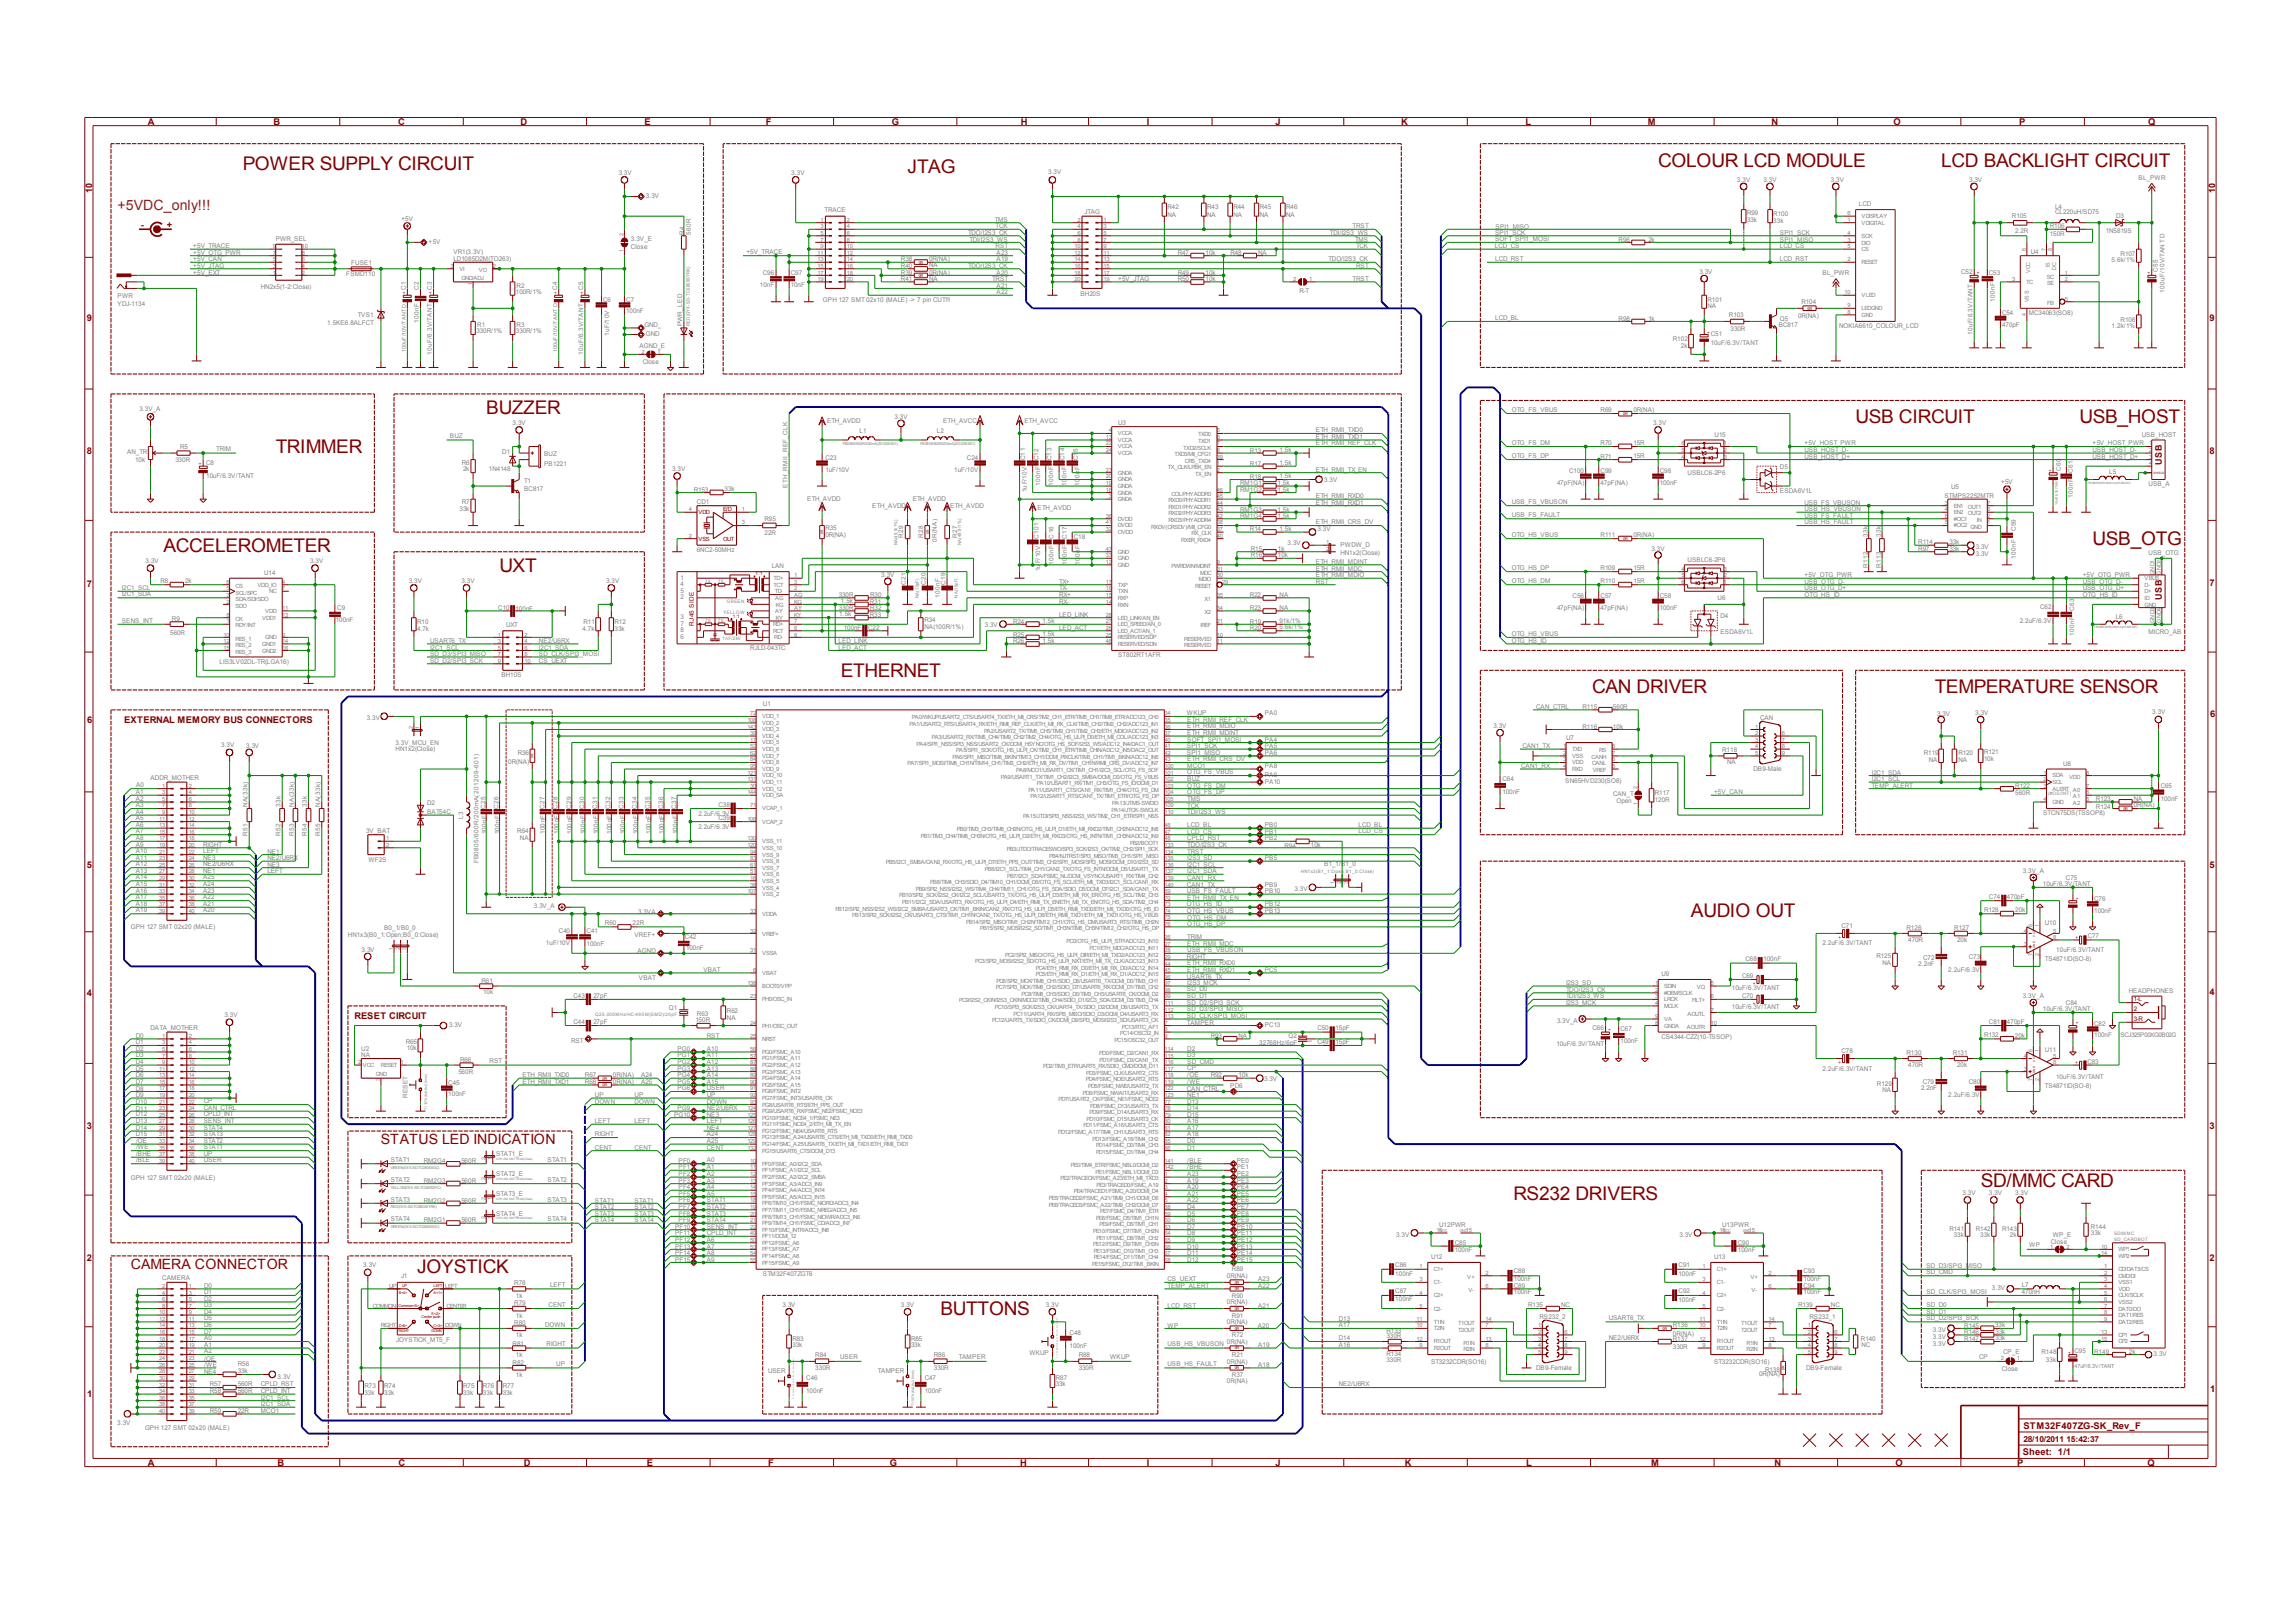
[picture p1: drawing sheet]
<svg xmlns="http://www.w3.org/2000/svg" width="297mm" height="210mm" viewBox="0 0 297 210" stroke-linecap="round" stroke-linejoin="round" font-family="sans-serif">
<defs><g id="words">
<g font-size="2.4" fill="#800000">
<text x="31.4" y="22">POWER SUPPLY CIRCUIT</text>
<text x="117.4" y="22.4">JTAG</text>
<text x="214.5" y="21.6">COLOUR LCD MODULE</text>
<text x="251.1" y="21.6">LCD BACKLIGHT CIRCUIT</text>
<text x="62.9" y="53.5">BUZZER</text>
<text x="35.7" y="58.6">TRIMMER</text>
<text x="240.1" y="54.8">USB CIRCUIT</text>
<text x="269" y="54.8">USB_HOST</text>
<text x="21.2" y="71.4">ACCELEROMETER</text>
<text x="270.7" y="70.6">USB_OTG</text>
<text x="64.6" y="74">UXT</text>
<text x="108.8" y="87.6">ETHERNET</text>
<text x="206" y="89.7">CAN DRIVER</text>
<text x="250.3" y="89.7">TEMPERATURE SENSOR</text>
<text x="218.8" y="118.7">AUDIO OUT</text>
<text x="195.8" y="155.3">RS232 DRIVERS</text>
<text x="256.3" y="153.6">SD/MMC CARD</text>
<text x="54" y="164.7">JOYSTICK</text>
<text x="121.7" y="170.2">BUTTONS</text>
</g>
<text font-size="1.8" fill="#f00" x="15.2" y="27.1">+5VDC_only!!!</text>
<g font-size="1.8" fill="#800000">
<text x="49.3" y="148.1">STATUS LED INDICATION</text>
<text x="16.9" y="164.3">CAMERA CONNECTOR</text>
</g>
<g font-size="1.2" fill="#800000">
<text x="19.1" y="16.1">A</text>
<text x="35.4" y="16.1">B</text>
<text x="51.5" y="16.1">C</text>
<text x="67.3" y="16.1">D</text>
<text x="83.4" y="16.1">E</text>
<text x="99.1" y="16.1">F</text>
<text x="115.4" y="16.1">G</text>
<text x="132.1" y="16.1">H</text>
<text x="148.4" y="16.1">I</text>
<text x="165" y="16.1">J</text>
<text x="181.3" y="16.1">K</text>
<text x="197.3" y="16.1">L</text>
<text x="213.2" y="16.1">M</text>
<text x="229.2" y="16.1">N</text>
<text x="245" y="16.1">O</text>
<text x="261.2" y="16.1">P</text>
<text x="277.9" y="16.1">Q</text>
<text x="11.9" y="25" transform="rotate(-90 11.9 25)">10</text>
<text x="18.2" y="29.5">-</text>
<text x="21.6" y="29.5">+</text>
<text x="286.6" y="25" transform="rotate(-90 286.6 25)">10</text>
<text x="11.2" y="41.6">9</text>
<text x="285.9" y="41.5">9</text>
<text x="11.2" y="58.8">8</text>
<text x="285.9" y="58.8">8</text>
<text x="279.7" y="60.1" transform="rotate(-90 279.7 60.1)">USB</text>
<text x="11.2" y="75.9">7</text>
<text x="279.7" y="77.6" transform="rotate(-90 279.7 77.6)">USB</text>
<text x="285.9" y="75.8">7</text>
<text x="11.3" y="93.6">6</text>
<text x="16.1" y="93.6">EXTERNAL MEMORY BUS CONNECTORS</text>
<text x="285.9" y="92.9">6</text>
<text x="11.2" y="112.3">5</text>
<text x="285.9" y="112.3">5</text>
<text x="11.2" y="128.9">4</text>
<text x="45.9" y="131.9">RESET CIRCUIT</text>
<text x="285.9" y="128.8">4</text>
<text x="11.2" y="146.1">3</text>
<text x="285.9" y="146.1">3</text>
<text x="11.2" y="163.2">2</text>
<text x="285.9" y="163.1">2</text>
<text x="11.3" y="180.8">1</text>
<text x="261.8" y="184.9">STM32F407ZG-SK_Rev_F</text>
<text x="285.9" y="180.2">1</text>
<text x="19.1" y="189.7">A</text>
<text x="35.9" y="189.7">B</text>
<text x="51.6" y="189.7">C</text>
<text x="67.8" y="189.7">D</text>
<text x="83.7" y="189.7">E</text>
<text x="99.4" y="189.7">F</text>
<text x="115.1" y="189.7">G</text>
<text x="132" y="189.7">H</text>
<text x="148.4" y="189.7">I</text>
<text x="165" y="189.7">J</text>
<text x="181.8" y="189.7">K</text>
<text x="197.4" y="189.7">L</text>
<text x="213.6" y="189.7">M</text>
<text x="229.6" y="189.7">N</text>
<text x="245.2" y="189.7">O</text>
<text x="261" y="189.7">P</text>
<text x="261.7" y="188.3">Sheet: 1/1</text>
<text x="277.8" y="189.7">Q</text>
</g>
<text font-size="1.1" fill="#800000" x="261.8" y="186.6">28/10/2011 15:42:37</text>
<g font-size=".8" fill="#808080">
<text x="80" y="22.7">3.3V</text>
<text x="102.4" y="22.6">3.3V</text>
<text x="135.6" y="22.5">3.3V</text>
<text x="224.7" y="23.5">3.3V</text>
<text x="228.1" y="23.5">3.3V</text>
<text x="236.9" y="23.5">3.3V</text>
<text x="254.7" y="23.5">3.3V</text>
<text x="276.7" y="23.3">BL_PWR</text>
<text x="51.9" y="28.5">+5V</text>
<text x="83.6" y="25.6">3.3V</text>
<text x="106.7" y="27.4">TRACE</text>
<text x="128.7" y="28.7">TMS</text>
<text x="128.8" y="29.6">TCK</text>
<text x="140.3" y="27.7">JTAG</text>
<text x="151.1" y="28">NA</text>
<text x="151.1" y="27.1">R42</text>
<text x="156.2" y="28">NA</text>
<text x="156.2" y="27.1">R43</text>
<text x="159.6" y="28">NA</text>
<text x="159.6" y="27.1">R44</text>
<text x="163" y="28">NA</text>
<text x="163" y="27.1">R45</text>
<text x="166.4" y="28">NA</text>
<text x="166.4" y="27.1">R46</text>
<text x="175" y="29.6">TRST</text>
<text x="193.5" y="29.6">SPI1_MISO</text>
<text x="226" y="28.7">33k</text>
<text x="226" y="27.8">R99</text>
<text x="229.4" y="28.9">33k</text>
<text x="229.4" y="28">R100</text>
<text x="240.5" y="26.7">LCD</text>
<text x="260.3" y="28.3">R105</text>
<text x="265.2" y="29.6">R106</text>
<text x="265.9" y="27.7">CL220uH/SD75</text>
<text x="265.9" y="27">L4</text>
<text x="273.8" y="28.2">D3</text>
<text x="25" y="33.8">+5V_CAN</text>
<text x="25" y="35.5">+5V_EXT</text>
<text x="25" y="34.6">+5V_JTAG</text>
<text x="25" y="32.9">+5V_OTG_PWR</text>
<text x="25" y="32">+5V_TRACE</text>
<text x="35.7" y="31.2">PWR_SEL</text>
<text x="44.8" y="35.8">FSMD110</text>
<text x="45.4" y="34.3">FUSE1</text>
<text x="55.5" y="31.6">+5V</text>
<text x="58.7" y="33.7">LD1085D2M(TO263)</text>
<text x="58.7" y="32.9">VR1(3.3V)</text>
<text x="81.6" y="32.2">Close</text>
<text x="81.6" y="31.2">3.3V_E</text>
<text x="88.5" y="30.4" transform="rotate(-90 88.5 30.4)">R4</text>
<text x="89.4" y="30.4" transform="rotate(-90 89.4 30.4)">560R</text>
<text x="96.6" y="32.9">+5V_TRACE</text>
<text x="98.7" y="35.6">C96</text>
<text x="102.3" y="35.6">C97</text>
<text x="116.6" y="33.8">R38</text>
<text x="116.6" y="35.5">R39</text>
<text x="116.6" y="34.6">R40</text>
<text x="120.2" y="33.8">0R(NA)</text>
<text x="120.2" y="35.5">0R(NA)</text>
<text x="120.2" y="34.6">NA</text>
<text x="125.2" y="30.4">TDO/I2S3_CK</text>
<text x="125.2" y="34.6">TDO/I2S3_CK</text>
<text x="125.4" y="31.3">TDI/I2S3_WS</text>
<text x="128.8" y="32.1">RST</text>
<text x="128.9" y="33.8">A19</text>
<text x="128.9" y="35.5">A20</text>
<text x="128.9" y="32.9">A23</text>
<text x="152.4" y="32.9">R47</text>
<text x="152.4" y="35.5">R49</text>
<text x="156" y="32.9">10k</text>
<text x="156" y="35.5">10k</text>
<text x="159.2" y="32.9">R48</text>
<text x="162.8" y="32.9">NA</text>
<text x="171.9" y="33.8">TDO/I2S3_CK</text>
<text x="172" y="30.4">TDI/I2S3_WS</text>
<text x="175.3" y="31.3">TMS</text>
<text x="175.4" y="34.6">RST</text>
<text x="175.4" y="32.1">TCK</text>
<text x="193.4" y="32.1">LCD_CS</text>
<text x="193.4" y="33.8">LCD_RST</text>
<text x="193.4" y="31.2">SOFT_SPI1_MOSI</text>
<text x="193.4" y="30.4">SPI1_SCK</text>
<text x="209.4" y="31.3">R96</text>
<text x="213.3" y="31.3">2k</text>
<text x="219.9" y="35.4">3.3V</text>
<text x="230.3" y="32.1">LCD_CS</text>
<text x="230.3" y="33.7">LCD_RST</text>
<text x="230.3" y="31.3">SPI1_MISO</text>
<text x="230.3" y="30.4">SPI1_SCK</text>
<text x="235.8" y="35.6">BL_PWR</text>
<text x="253.7" y="35.4">C52</text>
<text x="257.3" y="35.6">C53</text>
<text x="260.7" y="30.1">2.2R</text>
<text x="262.7" y="32.9">U4</text>
<text x="265.2" y="30.6">150R</text>
<text x="272.4" y="30.1">1N5819S</text>
<text x="273.2" y="33.9">5.6k/1%</text>
<text x="274.4" y="33.1">R107</text>
<text x="279.2" y="35.2" transform="rotate(-90 279.2 35.2)">C55</text>
<text x="15.2" y="39.7">YDJ-1134</text>
<text x="15.2" y="38.5">PWR</text>
<text x="33.7" y="37.4">HN2x5(1-2:Close)</text>
<text x="46.3" y="41.1">TVS1</text>
<text x="52.5" y="37.6" transform="rotate(-90 52.5 37.6)">C1</text>
<text x="54.2" y="41.8" transform="rotate(-90 54.2 41.8)">100nF</text>
<text x="54.2" y="37.6" transform="rotate(-90 54.2 37.6)">C2</text>
<text x="55.9" y="37.6" transform="rotate(-90 55.9 37.6)">C3</text>
<text x="66.7" y="38">100R/1%</text>
<text x="66.8" y="37.3">R2</text>
<text x="72.1" y="37.6" transform="rotate(-90 72.1 37.6)">C4</text>
<text x="75.5" y="37.6" transform="rotate(-90 75.5 37.6)">C5</text>
<text x="78" y="39.1">C6</text>
<text x="81" y="40.5">100nF</text>
<text x="81" y="39.1">C7</text>
<text x="98.3" y="37.1">10nF</text>
<text x="102.3" y="37.1">10nF</text>
<text x="106.5" y="39.1">GPH 127 SMT 02x10 (MALE) -&gt; 7 pin CUT!!!</text>
<text x="116.6" y="36.3">R41</text>
<text x="120.2" y="36.3">NA</text>
<text x="128.4" y="36.4">TRST</text>
<text x="128.9" y="37.2">A21</text>
<text x="128.9" y="38.1">A22</text>
<text x="139.8" y="38.3">BH20S</text>
<text x="144.7" y="36.4">+5V_JTAG</text>
<text x="152.4" y="36.4">R50</text>
<text x="156" y="36.4">10k</text>
<text x="168.1" y="37.9">R-T</text>
<text x="175" y="36.4">TRST</text>
<text x="193.4" y="41.4">LCD_BL</text>
<text x="209.4" y="41.5">R98</text>
<text x="213.3" y="41.5">1k</text>
<text x="220.9" y="39.9">NA</text>
<text x="220.9" y="39.1">R101</text>
<text x="223.7" y="41">R103</text>
<text x="230.3" y="41.6">Q5</text>
<text x="232.6" y="41.2">0R(NA)</text>
<text x="233" y="39.3">R104</text>
<text x="258.1" y="39.1" transform="rotate(-90 258.1 39.1)">100nF</text>
<text x="259" y="40.7">C54</text>
<text x="262.5" y="40.7">MC34063(SO8)</text>
<text x="274.4" y="41.6">R108</text>
<text x="280" y="37.9" transform="rotate(-90 280 37.9)">100uF/10V/TANT D</text>
<text x="42.3" y="42.1">1.5KE6.8ALFCT</text>
<text x="55.9" y="45.9" transform="rotate(-90 55.9 45.9)">10uF/6.3V/TANT</text>
<text x="61.6" y="43.1">330R/1%</text>
<text x="61.7" y="42.4">R1</text>
<text x="66.7" y="43.1">330R/1%</text>
<text x="66.8" y="42.4">R3</text>
<text x="75.5" y="45.9" transform="rotate(-90 75.5 45.9)">10uF/6.3V/TANT</text>
<text x="78.8" y="43.5" transform="rotate(-90 78.8 43.5)">1uF/10V</text>
<text x="82.7" y="45">AGND_E</text>
<text x="83.1" y="47.1">Close</text>
<text x="83.4" y="42.3">GND_</text>
<text x="83.6" y="43.5">GND</text>
<text x="88.3" y="42.2" transform="rotate(-90 88.3 42.2)">PWR_LED</text>
<text x="216.4" y="44.2">R102</text>
<text x="217.5" y="45">2k</text>
<text x="221.3" y="44.7">10uF/6.3V/TANT</text>
<text x="221.3" y="43.5">C51</text>
<text x="223.9" y="42.9">330R</text>
<text x="230.1" y="42.4">BC817</text>
<text x="237.9" y="42.4">NOKIA6610_COLOUR_LCD</text>
<text x="255.2" y="43.4" transform="rotate(-90 255.2 43.4)">10uF/6.3V/TANT</text>
<text x="259" y="42.3">470pF</text>
<text x="273.2" y="42.5">1.2k/1%</text>
<text x="18" y="53.2">3.3V_A</text>
<text x="195.6" y="53.3">OTG_FS_VBUS</text>
<text x="207" y="53.3">R69</text>
<text x="211.3" y="53.3">0R(NA)</text>
<text x="16.4" y="58.7">AN_TR</text>
<text x="17.5" y="59.8">10k</text>
<text x="22.7" y="59.7">330R</text>
<text x="23.3" y="58.1">R5</text>
<text x="28" y="58.4">TRIM</text>
<text x="58.2" y="56.7">BUZ</text>
<text x="65" y="58.8">D1</text>
<text x="66.3" y="55">3.3V</text>
<text x="70.4" y="59">BUZ</text>
<text x="106.8" y="59.5">C23</text>
<text x="107" y="54.7">ETH_AVDD</text>
<text x="111.2" y="56.1">L1</text>
<text x="115.7" y="54.2">3.3V</text>
<text x="121.2" y="56.1">L2</text>
<text x="122" y="54.7">ETH_AVCC</text>
<text x="125.1" y="59.5">C24</text>
<text x="132.5" y="54.7">ETH_AVCC</text>
<text x="132.6" y="59.6" transform="rotate(-90 132.6 59.6)">C11</text>
<text x="134.3" y="59.6" transform="rotate(-90 134.3 59.6)">C12</text>
<text x="136" y="59.6" transform="rotate(-90 136 59.6)">C13</text>
<text x="137.7" y="59.6" transform="rotate(-90 137.7 59.6)">C14</text>
<text x="139.5" y="59.6" transform="rotate(-90 139.5 59.6)">C15</text>
<text x="144.7" y="55">U3</text>
<text x="161.7" y="58.6">R13</text>
<text x="165.5" y="58.5">1.5k</text>
<text x="170.2" y="57.6">ETH_RMII_REF_CLK</text>
<text x="170.2" y="56">ETH_RMII_TXD0</text>
<text x="170.2" y="56.8">ETH_RMII_TXD1</text>
<text x="195.6" y="57.6">OTG_FS_DM</text>
<text x="195.6" y="59.3">OTG_FS_DP</text>
<text x="207" y="57.6">R70</text>
<text x="207" y="59.3">R71</text>
<text x="211.3" y="57.6">15R</text>
<text x="211.3" y="59.3">15R</text>
<text x="213.9" y="55">3.3V</text>
<text x="221.8" y="56.5">U15</text>
<text x="233.5" y="57.6">+5V_HOST_PWR</text>
<text x="233.5" y="59.4">USB_HOST_D+</text>
<text x="233.5" y="58.5">USB_HOST_D-</text>
<text x="270.7" y="57.6">+5V_HOST_PWR</text>
<text x="270.7" y="59.4">USB_HOST_D+</text>
<text x="270.7" y="58.5">USB_HOST_D-</text>
<text x="277.1" y="56.5">USB_HOST</text>
<text x="26.7" y="61.9">10uF/6.3V/TANT</text>
<text x="26.7" y="60.2">C8</text>
<text x="59.8" y="60.1">R6</text>
<text x="59.8" y="65.2">R7</text>
<text x="59.9" y="61">2k</text>
<text x="63.3" y="61">1N4148</text>
<text x="67.8" y="63.5">BC817</text>
<text x="67.8" y="62.5">T1</text>
<text x="70.4" y="60.3">PB1221</text>
<text x="87" y="61">3.3V</text>
<text x="89.7" y="63.7">R153</text>
<text x="90.2" y="65.2">CD1</text>
<text x="93.7" y="63.6">33k</text>
<text x="101.9" y="63.1" transform="rotate(-90 101.9 63.1)">ETH_RMII_REF_CLK</text>
<text x="104.4" y="64.8">ETH_AVDD</text>
<text x="106.8" y="61.1">1uF/10V</text>
<text x="112.9" y="65.8">ETH_AVDD</text>
<text x="118.1" y="64.8">ETH_AVDD</text>
<text x="122.9" y="65.8">ETH_AVDD</text>
<text x="123.4" y="61.1">1uF/10V</text>
<text x="132.9" y="63.7" transform="rotate(-90 132.9 63.7)">1uF/10V</text>
<text x="134.2" y="66">ETH_AVDD</text>
<text x="134.5" y="62.9" transform="rotate(-90 134.5 62.9)">100nF</text>
<text x="136.2" y="62.9" transform="rotate(-90 136.2 62.9)">100nF</text>
<text x="138" y="62.9" transform="rotate(-90 138 62.9)">100nF</text>
<text x="139.7" y="62.9" transform="rotate(-90 139.7 62.9)">100nF</text>
<text x="160.4" y="62.8">RM1G1</text>
<text x="160.4" y="63.6">RM1G2</text>
<text x="161.7" y="60.3">R17</text>
<text x="161.7" y="61.9">R18</text>
<text x="165.3" y="62.8">1.5k</text>
<text x="165.3" y="63.6">1.5k</text>
<text x="165.5" y="60.1">1.5k</text>
<text x="165.5" y="61.9">1.5k</text>
<text x="170.2" y="64.5">ETH_RMII_RXD0</text>
<text x="170.2" y="65.3">ETH_RMII_RXD1</text>
<text x="170.2" y="61.1">ETH_RMII_TX_EN</text>
<text x="171.3" y="62.4">3.3V</text>
<text x="195.6" y="65.2">USB_FS_VBUSON</text>
<text x="201.4" y="62.8">47pF(NA)</text>
<text x="203" y="61.2">C100</text>
<text x="207" y="62.8">47pF(NA)</text>
<text x="207" y="61.2">C99</text>
<text x="214.7" y="62.8">100nF</text>
<text x="214.7" y="61.2">C98</text>
<text x="218.3" y="61.5">USBLC6-2P6</text>
<text x="230.3" y="63.7">ESDA6V1L</text>
<text x="230.3" y="60.7">D5</text>
<text x="233.5" y="65.3">USB_FS_VBUSON</text>
<text x="251.6" y="64.4">STMPS2252MTR</text>
<text x="252.4" y="63.3">U5</text>
<text x="258.9" y="62.6">+5V</text>
<text x="266.6" y="61" transform="rotate(-90 266.6 61)">C60</text>
<text x="268.2" y="64.4" transform="rotate(-90 268.2 64.4)">100nF</text>
<text x="268.2" y="61.2" transform="rotate(-90 268.2 61.2)">C61</text>
<text x="272.9" y="61.4">L5</text>
<text x="278" y="62.9">USB_A</text>
<text x="59.4" y="66.1">33k</text>
<text x="90.2" y="71.4">6NC2-50MHz</text>
<text x="98.9" y="69.3">22R</text>
<text x="98.9" y="67.4">R95</text>
<text x="106.8" y="69.5">0R(NA)</text>
<text x="106.8" y="68.7">R35</text>
<text x="116.8" y="69.6" transform="rotate(-90 116.8 69.6)">R29</text>
<text x="119.4" y="69.6" transform="rotate(-90 119.4 69.6)">R28</text>
<text x="121.2" y="70.2" transform="rotate(-90 121.2 70.2)">0R(NA)</text>
<text x="123.8" y="69.6" transform="rotate(-90 123.8 69.6)">R27</text>
<text x="134.3" y="69.8" transform="rotate(-90 134.3 69.8)">C101</text>
<text x="136.3" y="69.7" transform="rotate(-90 136.3 69.7)">C16</text>
<text x="138" y="69.7" transform="rotate(-90 138 69.7)">C17</text>
<text x="138.9" y="69.7">C18</text>
<text x="160.4" y="66.2">RM1G3</text>
<text x="160.4" y="67.1">RM1G4</text>
<text x="161.7" y="68.7">R14</text>
<text x="161.8" y="71.3">R15</text>
<text x="165.3" y="66.2">1.5k</text>
<text x="165.3" y="67.1">1.5k</text>
<text x="165.3" y="71.3">1k</text>
<text x="165.5" y="68.7">1.5k</text>
<text x="166.6" y="70.5">3.3V</text>
<text x="170.2" y="67.9">ETH_RMII_CRS_DV</text>
<text x="170.4" y="68.8">3.3V</text>
<text x="173.4" y="71.8">HN1x2(Close)</text>
<text x="173.4" y="70.8">PWDW_D</text>
<text x="195.6" y="69.5">OTG_HS_VBUS</text>
<text x="195.6" y="66.9">USB_FS_FAULT</text>
<text x="207" y="69.5">R111</text>
<text x="211.3" y="69.5">0R(NA)</text>
<text x="213.7" y="71.3">3.3V</text>
<text x="233.5" y="67">USB_FS_FAULT</text>
<text x="233.5" y="67.9">USB_HS_FAULT</text>
<text x="233.5" y="66.2">USB_HS_VBUSON</text>
<text x="241.7" y="69.5" transform="rotate(-90 241.7 69.5)">33k</text>
<text x="243.3" y="69.5" transform="rotate(-90 243.3 69.5)">33k</text>
<text x="248.1" y="71.3">R97</text>
<text x="248.1" y="70.4">R114</text>
<text x="252.2" y="71.3">33k</text>
<text x="252.2" y="70.4">33k</text>
<text x="255.6" y="71.1">3.3V</text>
<text x="255.6" y="71.9">3.3V</text>
<text x="260.8" y="68.8" transform="rotate(-90 260.8 68.8)">C59</text>
<text x="278" y="71.8">USB_OTG</text>
<text x="15.8" y="76.3">I2C1_SCL</text>
<text x="15.8" y="77.2">I2C1_SDA</text>
<text x="18.8" y="72.9">3.3V</text>
<text x="20.7" y="75.5">R8</text>
<text x="24" y="75.5">2k</text>
<text x="34.2" y="74.4">U14</text>
<text x="40.1" y="72.9">3.3V</text>
<text x="52.9" y="75.5">3.3V</text>
<text x="59.7" y="75.5">3.3V</text>
<text x="78.4" y="75.5">3.3V</text>
<text x="88" y="75">1</text>
<text x="88" y="75.9">4</text>
<text x="88" y="76.7">5</text>
<text x="88" y="77.6">2</text>
<text x="99.9" y="73.5">LAN</text>
<text x="108.5" y="77.3">330R</text>
<text x="112.6" y="77.3">R30</text>
<text x="114" y="74.7">3.3V</text>
<text x="117.2" y="75.7" transform="rotate(-90 117.2 75.7)">C21</text>
<text x="119.8" y="75.7" transform="rotate(-90 119.8 75.7)">C20</text>
<text x="121.6" y="77.4" transform="rotate(-90 121.6 77.4)">100nF</text>
<text x="122.3" y="75.7" transform="rotate(-90 122.3 75.7)">C19</text>
<text x="134.5" y="73.9" transform="rotate(-90 134.5 73.9)">1uF/10V</text>
<text x="136.3" y="73.1" transform="rotate(-90 136.3 73.1)">100nF</text>
<text x="137" y="77.3">RX+</text>
<text x="137" y="75.5">TX+</text>
<text x="137" y="76.4">TX-</text>
<text x="138" y="73.1" transform="rotate(-90 138 73.1)">100nF</text>
<text x="139.7" y="73.1" transform="rotate(-90 139.7 73.1)">100nF</text>
<text x="161.7" y="77.3">R22</text>
<text x="161.8" y="72.1">R16</text>
<text x="165.3" y="72.1">10k</text>
<text x="165.5" y="77.3">NA</text>
<text x="170.2" y="73.8">ETH_RMII_MDC</text>
<text x="170.2" y="73">ETH_RMII_MDINT</text>
<text x="170.2" y="74.7">ETH_RMII_MDIO</text>
<text x="170.2" y="75.5">RST</text>
<text x="195.6" y="75.5">OTG_HS_DM</text>
<text x="195.6" y="73.8">OTG_HS_DP</text>
<text x="203.4" y="77.4">C56</text>
<text x="207" y="77.4">C57</text>
<text x="207" y="73.8">R109</text>
<text x="207" y="75.5">R110</text>
<text x="211.3" y="73.8">15R</text>
<text x="211.3" y="75.5">15R</text>
<text x="214.7" y="77.4">C58</text>
<text x="218.3" y="72.7">USBLC6-2P6</text>
<text x="222.2" y="77.7">U6</text>
<text x="233.5" y="74.6">+5V_OTG_PWR</text>
<text x="233.5" y="77.3">OTG_HS_ID</text>
<text x="233.5" y="76.4">USB_OTG_D+</text>
<text x="233.5" y="75.5">USB_OTG_D-</text>
<text x="241.7" y="73.5" transform="rotate(-90 241.7 73.5)">R112</text>
<text x="243.3" y="73.5" transform="rotate(-90 243.3 73.5)">R113</text>
<text x="260.8" y="72.4" transform="rotate(-90 260.8 72.4)">100nF</text>
<text x="269.5" y="74.7">+5V_OTG_PWR</text>
<text x="269.5" y="77.3">OTG_HS_ID</text>
<text x="269.5" y="76.4">USB_OTG_D+</text>
<text x="269.5" y="75.5">USB_OTG_D-</text>
<text x="15.8" y="80.6">SENS_INT</text>
<text x="22" y="82.2">560R</text>
<text x="22.2" y="80.4">R9</text>
<text x="43.5" y="80.4">100nF</text>
<text x="43.6" y="79">C9</text>
<text x="54" y="81.7">4.7k</text>
<text x="54" y="80.8">R10</text>
<text x="55.7" y="83.2">USART6_TX</text>
<text x="64.5" y="79">C10</text>
<text x="65.5" y="81.2">UXT</text>
<text x="66.7" y="79.1">100nF</text>
<text x="69.7" y="83.2">NE2/U6RX</text>
<text x="75.4" y="81.7">4.7k</text>
<text x="75.5" y="80.8">R11</text>
<text x="79.5" y="81.7">33k</text>
<text x="79.5" y="80.8">R12</text>
<text x="88" y="80.2">3</text>
<text x="88" y="81">7</text>
<text x="88" y="81.8">8</text>
<text x="88" y="82.7">6</text>
<text x="108.5" y="83.2">LED_LINK</text>
<text x="108.5" y="79">330R</text>
<text x="108.6" y="79.8">1.5k</text>
<text x="108.8" y="78">1.5k</text>
<text x="109.1" y="81.5">100nF</text>
<text x="112.3" y="81.5">C22</text>
<text x="112.5" y="78.1">R31</text>
<text x="112.5" y="79.8">R33</text>
<text x="112.6" y="79">R32</text>
<text x="119.6" y="81.5">NA(100R/1%)</text>
<text x="119.6" y="80.5">R34</text>
<text x="127.4" y="81.2">3.3V</text>
<text x="131.1" y="80.7">R24</text>
<text x="131.1" y="82.4">R25</text>
<text x="131.1" y="83.3">R26</text>
<text x="134.9" y="80.6">1.5k</text>
<text x="134.9" y="82.3">1.5k</text>
<text x="134.9" y="83.1">1.5k</text>
<text x="137" y="81.5">LED_ACT</text>
<text x="137" y="79.8">LED_LINK</text>
<text x="137" y="78.1">RX-</text>
<text x="161.7" y="79">R23</text>
<text x="161.7" y="80.7">R19</text>
<text x="161.7" y="81.6">R20</text>
<text x="165.5" y="80.6">91k/1%</text>
<text x="165.5" y="81.5">5.6k/1%</text>
<text x="165.5" y="79">NA</text>
<text x="195.6" y="83.2">OTG_HS_ID</text>
<text x="195.6" y="82.3">OTG_HS_VBUS</text>
<text x="201.4" y="79">47pF(NA)</text>
<text x="207" y="79">47pF(NA)</text>
<text x="214.7" y="79">100nF</text>
<text x="222.6" y="82.1">ESDA6V1L</text>
<text x="222.6" y="79.9">D4</text>
<text x="261.3" y="80.7">2.2uF/6.3V</text>
<text x="263.9" y="78.8">C62</text>
<text x="268.3" y="82.3" transform="rotate(-90 268.3 82.3)">100nF</text>
<text x="268.3" y="79.1" transform="rotate(-90 268.3 79.1)">C63</text>
<text x="273.7" y="80.2">L6</text>
<text x="278" y="82.1">MICRO_AB</text>
<text x="28.4" y="85.9">LIS3LV02DL-TR(LGA16)</text>
<text x="55.7" y="84.1">I2C1_SCL</text>
<text x="55.7" y="85.8">SD_D2/SPI3_SCK</text>
<text x="55.7" y="84.9">SD_D3/SPI3_MISO</text>
<text x="64.9" y="87.7">BH10S</text>
<text x="69.7" y="85.8">CS_UEXT</text>
<text x="69.7" y="84.1">I2C1_SDA</text>
<text x="69.7" y="84.9">SD_CLK/SPI3_MOSI</text>
<text x="97" y="84.2">RJLD-043TC</text>
<text x="108.5" y="84.1">LED_ACT</text>
<text x="144.7" y="85">ST802RT1AFR</text>
<text x="47.4" y="93.1">3.3V</text>
<text x="98.7" y="91.4">U1</text>
<text x="153.6" y="92.6">WKUP</text>
<text x="153.6" y="95.1">ETH_RMII_MDINT</text>
<text x="153.6" y="94.3">ETH_RMII_MDIO</text>
<text x="153.6" y="93.4">ETH_RMII_REF_CLK</text>
<text x="153.6" y="96">SOFT_SPI1_MOSI</text>
<text x="163.6" y="92.6">PA0</text>
<text x="163.6" y="96">PA4</text>
<text x="193.2" y="94.2">3.3V</text>
<text x="198.8" y="91.7">CAN_CTRL</text>
<text x="202.6" y="95.8">U7</text>
<text x="204.7" y="91.8">R115</text>
<text x="204.7" y="94.3">R116</text>
<text x="208.7" y="91.8">560R</text>
<text x="208.7" y="94.3">10k</text>
<text x="227.7" y="93.1">CAN</text>
<text x="250.6" y="92.6">3.3V</text>
<text x="255.6" y="92.5">3.3V</text>
<text x="278.4" y="92.4">3.3V</text>
<text x="17.6" y="101.9">A0</text>
<text x="19.5" y="100.9">ADDR_MOTHER</text>
<text x="28.6" y="96.7">3.3V</text>
<text x="31.9" y="96.8">3.3V</text>
<text x="51.2" y="96.4">3.3V_MCU_EN</text>
<text x="51.2" y="97.2">HN1x2(Close)</text>
<text x="65.8" y="98.9">0R(NA)</text>
<text x="67" y="97.7">R36</text>
<text x="153.6" y="97.7">SPI1_MISO</text>
<text x="153.6" y="96.8">SPI1_SCK</text>
<text x="153.6" y="101.1">BUZ</text>
<text x="153.6" y="98.5">ETH_RMII_CRS_DV</text>
<text x="153.6" y="99.4">MCO1</text>
<text x="153.6" y="102">OTG_FS_DM</text>
<text x="153.6" y="100.2">OTG_FS_VBUS</text>
<text x="163.6" y="96.8">PA5</text>
<text x="163.6" y="97.7">PA6</text>
<text x="163.6" y="99.4">PA8</text>
<text x="163.6" y="100.6">PA9</text>
<text x="163.6" y="101.4">PA10</text>
<text x="194.4" y="101.1">C64</text>
<text x="196.8" y="99.3">CAN1_RX</text>
<text x="197" y="96.8">CAN1_TX</text>
<text x="202.5" y="101.3">SN65HVD230(SO8)</text>
<text x="222.8" y="97.3">R118</text>
<text x="223.4" y="98.9">NA</text>
<text x="226.9" y="99.7">DB9-Male</text>
<text x="242.1" y="102">TEMP_ALERT</text>
<text x="242.1" y="101.1">I2C1_SCL</text>
<text x="242.1" y="100.3">I2C1_SDA</text>
<text x="248.9" y="97.8">R119</text>
<text x="249.6" y="98.7">NA</text>
<text x="253.4" y="98.6">NA</text>
<text x="253.4" y="97.8">R120</text>
<text x="256.7" y="98.5">10k</text>
<text x="256.7" y="97.6">R121</text>
<text x="260.7" y="102">R122</text>
<text x="266.9" y="99.1">U8</text>
<text x="279.5" y="102">C65</text>
<text x="17.6" y="102.8">A1</text>
<text x="17.6" y="103.6">A2</text>
<text x="17.6" y="104.5">A3</text>
<text x="17.6" y="105.3">A4</text>
<text x="17.6" y="106.2">A5</text>
<text x="17.6" y="107">A6</text>
<text x="17.6" y="107.8">A7</text>
<text x="32" y="104.4" transform="rotate(-90 32 104.4)">NA(33k)</text>
<text x="36.3" y="104.4" transform="rotate(-90 36.3 104.4)">33k</text>
<text x="38" y="104.4" transform="rotate(-90 38 104.4)">NA(33k)</text>
<text x="39.7" y="104.4" transform="rotate(-90 39.7 104.4)">33k</text>
<text x="41.4" y="104.4" transform="rotate(-90 41.4 104.4)">NA(33k)</text>
<text x="47.4" y="107.8">3V_BAT</text>
<text x="55.2" y="105.4">BAT54C</text>
<text x="55.2" y="104.2">D2</text>
<text x="59.9" y="106" transform="rotate(-90 59.9 106)">L3</text>
<text x="62.8" y="104.7" transform="rotate(-90 62.8 104.7)">C25</text>
<text x="62.9" y="108" transform="rotate(-90 62.9 108)">100nF</text>
<text x="64.5" y="104.7" transform="rotate(-90 64.5 104.7)">C26</text>
<text x="64.6" y="108" transform="rotate(-90 64.6 108)">100nF</text>
<text x="66.9" y="107.7">R64</text>
<text x="70.4" y="104.7" transform="rotate(-90 70.4 104.7)">C27</text>
<text x="70.5" y="108" transform="rotate(-90 70.5 108)">100nF</text>
<text x="72.1" y="104.7" transform="rotate(-90 72.1 104.7)">C28</text>
<text x="72.3" y="108" transform="rotate(-90 72.3 108)">100nF</text>
<text x="73.9" y="104.7" transform="rotate(-90 73.9 104.7)">C29</text>
<text x="74" y="108" transform="rotate(-90 74 108)">100nF</text>
<text x="75.6" y="104.7" transform="rotate(-90 75.6 104.7)">C30</text>
<text x="75.7" y="108" transform="rotate(-90 75.7 108)">100nF</text>
<text x="77.3" y="104.7" transform="rotate(-90 77.3 104.7)">C31</text>
<text x="77.4" y="108" transform="rotate(-90 77.4 108)">100nF</text>
<text x="79" y="104.7" transform="rotate(-90 79 104.7)">C32</text>
<text x="79.1" y="108" transform="rotate(-90 79.1 108)">100nF</text>
<text x="80.7" y="104.7" transform="rotate(-90 80.7 104.7)">C33</text>
<text x="80.8" y="108" transform="rotate(-90 80.8 108)">100nF</text>
<text x="82.4" y="104.7" transform="rotate(-90 82.4 104.7)">C34</text>
<text x="82.5" y="108" transform="rotate(-90 82.5 108)">100nF</text>
<text x="84.1" y="104.7" transform="rotate(-90 84.1 104.7)">C35</text>
<text x="84.2" y="108" transform="rotate(-90 84.2 108)">100nF</text>
<text x="85.8" y="104.7" transform="rotate(-90 85.8 104.7)">C36</text>
<text x="85.9" y="108" transform="rotate(-90 85.9 108)">100nF</text>
<text x="87.5" y="104.7" transform="rotate(-90 87.5 104.7)">C37</text>
<text x="87.6" y="108" transform="rotate(-90 87.6 108)">100nF</text>
<text x="90.3" y="105.6">2.2uF/6.3V</text>
<text x="90.3" y="107.3">2.2uF/6.3V</text>
<text x="93" y="104.4">C38</text>
<text x="93" y="106.1">C39</text>
<text x="153.6" y="107">LCD_BL</text>
<text x="153.6" y="107.9">LCD_CS</text>
<text x="153.6" y="102.8">OTG_FS_DP</text>
<text x="153.6" y="104.5">TCK</text>
<text x="153.6" y="105.4">TDI/I2S3_WS</text>
<text x="153.6" y="103.7">TMS</text>
<text x="163.6" y="107">PB0</text>
<text x="163.6" y="107.9">PB1</text>
<text x="175.8" y="107">LCD_BL</text>
<text x="175.8" y="107.8">LCD_CS</text>
<text x="194.4" y="102.8">100nF</text>
<text x="208.7" y="103">CAN_T</text>
<text x="209.1" y="103.9">Open</text>
<text x="214.1" y="103.8">120R</text>
<text x="214.1" y="102.9">R117</text>
<text x="221.8" y="102.7">+5V_CAN</text>
<text x="260.7" y="102.9">560R</text>
<text x="264.3" y="105.5">STCN75DS(TSSOP8)</text>
<text x="271.1" y="103.6">R123</text>
<text x="271.1" y="104.6">R124</text>
<text x="276" y="103.7">NA</text>
<text x="276" y="104.5">0R(NA)</text>
<text x="279.5" y="103.6">100nF</text>
<text x="17.6" y="108.7">A8</text>
<text x="17.6" y="109.6">A9</text>
<text x="17.6" y="110.4">A10</text>
<text x="17.6" y="111.3">A11</text>
<text x="17.6" y="112.1">A12</text>
<text x="17.6" y="113">A13</text>
<text x="17.6" y="113.8">A14</text>
<text x="26.3" y="113.8">A25</text>
<text x="26.3" y="110.4">LEFT</text>
<text x="26.3" y="113">NE1</text>
<text x="26.3" y="112.1">NE2/U6RX</text>
<text x="26.3" y="111.3">NE3</text>
<text x="26.3" y="109.6">RIGHT</text>
<text x="32" y="108.2" transform="rotate(-90 32 108.2)">R51</text>
<text x="34.6" y="113">LEFT</text>
<text x="34.6" y="110.5">NE1</text>
<text x="34.6" y="111.3">NE2/U6RX</text>
<text x="34.6" y="112.1">NE3</text>
<text x="36.3" y="108.2" transform="rotate(-90 36.3 108.2)">R52</text>
<text x="38" y="108.2" transform="rotate(-90 38 108.2)">R53</text>
<text x="39.7" y="108.2" transform="rotate(-90 39.7 108.2)">R54</text>
<text x="41.4" y="108.2" transform="rotate(-90 41.4 108.2)">R55</text>
<text x="47.7" y="111.6">WF2S</text>
<text x="61.9" y="111.7" transform="rotate(-90 61.9 111.7)">FB0805/600R/200mA(201209-601)</text>
<text x="67.2" y="108.7">NA</text>
<text x="153.6" y="113.9">CAN1_RX</text>
<text x="153.6" y="108.8">CPLD_RST</text>
<text x="153.6" y="112.1">I2C1_SCL</text>
<text x="153.6" y="113">I2C1_SDA</text>
<text x="153.6" y="111.3">I2S3_SD</text>
<text x="153.6" y="109.6">TDO/I2S3_CK</text>
<text x="153.6" y="110.5">TRST</text>
<text x="163.6" y="108.8">PB2</text>
<text x="163.6" y="111.3">PB5</text>
<text x="166.2" y="109.8">R94</text>
<text x="169.6" y="109.6">10k</text>
<text x="171.3" y="112.1">B1_1/B1_0</text>
<text x="261.7" y="112.9">3.3V_A</text>
<text x="267.3" y="113.8">C75</text>
<text x="17.6" y="114.7">A15</text>
<text x="17.6" y="115.5">A16</text>
<text x="17.6" y="116.4">A17</text>
<text x="17.6" y="117.2">A18</text>
<text x="17.6" y="118.1">A19</text>
<text x="26.3" y="118.1">A20</text>
<text x="26.3" y="117.2">A21</text>
<text x="26.3" y="116.4">A22</text>
<text x="26.3" y="115.5">A23</text>
<text x="26.3" y="114.7">A24</text>
<text x="69.1" y="117.5">3.3V_A</text>
<text x="78.2" y="119.7">R60</text>
<text x="81.8" y="119.7">22R</text>
<text x="82.5" y="118.3">3.3VA</text>
<text x="153.6" y="114.7">CAN1_TX</text>
<text x="153.6" y="117.3">OTG_HS_ID</text>
<text x="153.6" y="118.1">OTG_HS_VBUS</text>
<text x="153.6" y="115.6">USB_FS_FAULT</text>
<text x="153.6" y="116.4">ETH_RMII_TX_EN</text>
<text x="153.6" y="119">OTG_HS_DM</text>
<text x="153.6" y="119.9">OTG_HS_DP</text>
<text x="163.6" y="114.7">PB9</text>
<text x="163.6" y="115.6">PB10</text>
<text x="163.6" y="117.3">PB12</text>
<text x="163.6" y="118.1">PB13</text>
<text x="167.5" y="115.3">3.3V</text>
<text x="256.7" y="118">R128</text>
<text x="257.3" y="116.3">C74</text>
<text x="259.6" y="116.3">470pF</text>
<text x="260.7" y="118">20k</text>
<text x="264.3" y="114.7">10uF/6.3V/TANT</text>
<text x="264.5" y="119.7">U10</text>
<text x="270.9" y="118.1">100nF</text>
<text x="270.9" y="116.6">C76</text>
<text x="16.9" y="120.3">GPH 127 SMT 02x20 (MALE)</text>
<text x="45" y="121.2">HN1x3(B0_1:Open;B0_0:Close)</text>
<text x="46.8" y="123.2">3.3V</text>
<text x="49.7" y="120.4">B0_1/B0_0</text>
<text x="70.6" y="122.3">1uF/10V</text>
<text x="72.3" y="120.8">C40</text>
<text x="75.9" y="122.4">100nF</text>
<text x="75.9" y="120.8">C41</text>
<text x="82.1" y="121.3">VREF+</text>
<text x="82.5" y="123.4">AGND</text>
<text x="88.6" y="121.6">C42</text>
<text x="88.8" y="123">100nF</text>
<text x="91" y="125.8">VBAT</text>
<text x="153.6" y="124.1">RIGHT</text>
<text x="153.6" y="122.4">ETH_RMII_MDC</text>
<text x="153.6" y="124.9">ETH_RMII_RXD0</text>
<text x="153.6" y="125.8">ETH_RMII_RXD1</text>
<text x="153.6" y="121.5">TRIM</text>
<text x="153.6" y="123.3">USB_FS_VBUSON</text>
<text x="163.6" y="125.8">PC5</text>
<text x="225.8" y="124.4">C68</text>
<text x="228.1" y="124.4">100nF</text>
<text x="235.8" y="122.3">2.2uF/6.3V/TANT</text>
<text x="238.2" y="120.1">C71</text>
<text x="242.7" y="124">R125</text>
<text x="243.5" y="124.8">NA</text>
<text x="246.7" y="120.3">R126</text>
<text x="246.9" y="121.9">470R</text>
<text x="248.2" y="125.1">2.2nF</text>
<text x="248.8" y="124.2">C72</text>
<text x="252.1" y="125.8">2.2uF/6.3V</text>
<text x="252.8" y="120.3">R127</text>
<text x="253.2" y="121.9">20k</text>
<text x="254.7" y="124.1">C73</text>
<text x="264.5" y="124.4">TS4871ID(SO-8)</text>
<text x="266" y="123.3">10uF/6.3V/TANT</text>
<text x="270.1" y="121.4">C77</text>
<text x="29" y="131.7">3.3V</text>
<text x="62.3" y="127.2">R61</text>
<text x="62.5" y="128.7">10k</text>
<text x="74.2" y="129.1">C43</text>
<text x="76.8" y="129.1">27pF</text>
<text x="82.7" y="126.9">VBAT</text>
<text x="86.5" y="130.7">Q1</text>
<text x="90.2" y="131.4">R63</text>
<text x="94" y="132">NA</text>
<text x="94" y="131.1">R62</text>
<text x="153.6" y="131.7">SD_CLK/SPI3_MOSI</text>
<text x="153.6" y="128.3">SD_D0</text>
<text x="153.6" y="129.2">SD_D1</text>
<text x="153.6" y="130">SD_D2/SPI3_SCK</text>
<text x="153.6" y="130.8">SD_D3/SPI3_MISO</text>
<text x="153.6" y="126.6">USART6_TX</text>
<text x="153.6" y="127.5">I2S3_MCK</text>
<text x="202.6" y="130">I2S3_MCK</text>
<text x="202.6" y="127.5">I2S3_SD</text>
<text x="202.6" y="129.2">TDI/I2S3_WS</text>
<text x="202.6" y="128.3">TDO/I2S3_CK</text>
<text x="214.9" y="126.3">U9</text>
<text x="224" y="128.1">10uF/6.3V/TANT</text>
<text x="224" y="130.6">10uF/6.3V/TANT</text>
<text x="225.4" y="126.5">C69</text>
<text x="225.4" y="129.1">C70</text>
<text x="261.7" y="129.1">3.3V_A</text>
<text x="264.3" y="130.8">10uF/6.3V/TANT</text>
<text x="267.3" y="130">C84</text>
<text x="275.4" y="128.5">HEADPHONES</text>
<text x="17.6" y="134.3">D0</text>
<text x="17.6" y="135.1">D1</text>
<text x="17.6" y="136">D2</text>
<text x="17.6" y="136.8">D3</text>
<text x="17.6" y="137.7">D4</text>
<text x="19.5" y="133.3">DATA_MOTHER</text>
<text x="46.7" y="136.8">NA</text>
<text x="46.7" y="136">U2</text>
<text x="52.5" y="135.1">R65</text>
<text x="52.6" y="135.9">10k</text>
<text x="58.1" y="132.9">3.3V</text>
<text x="59.5" y="137.4">R66</text>
<text x="63.3" y="137.6">RST</text>
<text x="73.9" y="135">RST</text>
<text x="74.2" y="132.5">C44</text>
<text x="76.8" y="132.5">27pF</text>
<text x="87.7" y="136">PG0</text>
<text x="87.7" y="136.8">PG1</text>
<text x="87.7" y="137.7">PG2</text>
<text x="90" y="132.3">150R</text>
<text x="91.4" y="136">A10</text>
<text x="91.4" y="136.8">A11</text>
<text x="91.4" y="137.7">A12</text>
<text x="91.4" y="134.3">RST</text>
<text x="153.6" y="132.6">TAMPER</text>
<text x="153.6" y="136">D2</text>
<text x="153.6" y="136.8">D3</text>
<text x="153.6" y="137.7">SD_CMD</text>
<text x="156.6" y="134.3">R93</text>
<text x="160.2" y="134.3">NA</text>
<text x="162.9" y="135.3">32768Hz/6pF</text>
<text x="163.6" y="132.9">PC13</text>
<text x="166.7" y="134.4">Q2</text>
<text x="170.4" y="135.1">C49</text>
<text x="170.4" y="133.3">C50</text>
<text x="172.8" y="135.1">15pF</text>
<text x="172.8" y="133.3">15pF</text>
<text x="201.4" y="135.4">10uF/6.3V/TANT</text>
<text x="201.4" y="132.4">3.3V_A</text>
<text x="206" y="133.3">C66</text>
<text x="209.7" y="135">100nF</text>
<text x="209.7" y="133.5">C67</text>
<text x="214.9" y="134.4">CS4344-CZZ(10-TSSOP)</text>
<text x="238.2" y="136.2">C78</text>
<text x="246.7" y="136.5">R130</text>
<text x="252.6" y="136.5">R131</text>
<text x="256.7" y="134.2">R132</text>
<text x="257.3" y="132.5">C81</text>
<text x="259.6" y="132.5">470pF</text>
<text x="260.7" y="134.3">20k</text>
<text x="264.5" y="136.1">U11</text>
<text x="270.1" y="137.7">C83</text>
<text x="270.9" y="134.2">100nF</text>
<text x="270.9" y="132.7">C82</text>
<text x="274.4" y="134.2">SCJ325P00XG0B02G</text>
<text x="17.6" y="138.6">D5</text>
<text x="17.6" y="139.4">D6</text>
<text x="17.6" y="140.3">D7</text>
<text x="17.6" y="141.1">D8</text>
<text x="17.6" y="141.9">D9</text>
<text x="17.6" y="142.8">D10</text>
<text x="17.6" y="143.7">D11</text>
<text x="26.4" y="143.6">CAN_CTRL</text>
<text x="26.4" y="142.8">CP</text>
<text x="52.7" y="142.1" transform="rotate(-90 52.7 142.1)">RESET</text>
<text x="58" y="141.9">100nF</text>
<text x="58" y="140.4">C45</text>
<text x="59.3" y="139">560R</text>
<text x="67.6" y="139.4">ETH_RMII_TXD0</text>
<text x="67.6" y="140.3">ETH_RMII_TXD1</text>
<text x="75.7" y="139.4">R67</text>
<text x="75.7" y="140.3">R68</text>
<text x="77" y="142.8">DOWN</text>
<text x="77" y="142">UP</text>
<text x="79.3" y="139.4">0R(NA)</text>
<text x="79.3" y="140.3">0R(NA)</text>
<text x="82.1" y="142.8">DOWN</text>
<text x="82.1" y="142">UP</text>
<text x="82.9" y="139.4">A24</text>
<text x="82.9" y="140.3">A25</text>
<text x="87.7" y="138.6">PG3</text>
<text x="87.7" y="139.4">PG4</text>
<text x="87.7" y="140.3">PG5</text>
<text x="87.7" y="141.1">PG6</text>
<text x="87.7" y="143.7">PG9</text>
<text x="91.4" y="138.6">A13</text>
<text x="91.4" y="139.4">A14</text>
<text x="91.4" y="140.3">A15</text>
<text x="91.4" y="142.8">DOWN</text>
<text x="91.4" y="143.7">NE2/U6RX</text>
<text x="91.4" y="142">UP</text>
<text x="91.4" y="141.1">USER</text>
<text x="153.5" y="141.1">CAN_CTRL</text>
<text x="153.6" y="139.4">/OE</text>
<text x="153.6" y="140.3">/WE</text>
<text x="153.6" y="138.5">CP</text>
<text x="153.6" y="142.8">D13</text>
<text x="153.6" y="143.7">D14</text>
<text x="153.6" y="142">NE1</text>
<text x="156.6" y="139.4">R92</text>
<text x="159.1" y="140.8">PD6</text>
<text x="160.2" y="139.4">10k</text>
<text x="163.5" y="139.8">3.3V</text>
<text x="235.8" y="138.5">2.2uF/6.3V/TANT</text>
<text x="242.8" y="140.5">R129</text>
<text x="243.5" y="141.4">NA</text>
<text x="246.9" y="138.1">470R</text>
<text x="248.5" y="141.1">2.2nF</text>
<text x="248.7" y="140.3">C79</text>
<text x="252.1" y="142">2.2uF/6.3V</text>
<text x="253.2" y="138.1">20k</text>
<text x="254.7" y="140.3">C80</text>
<text x="264.5" y="140.8">TS4871ID(SO-8)</text>
<text x="266" y="139.6">10uF/6.3V/TANT</text>
<text x="17.6" y="144.5">D12</text>
<text x="17.6" y="145.4">D13</text>
<text x="17.6" y="146.3">D14</text>
<text x="17.6" y="147">D15</text>
<text x="17.6" y="149.6">/BHE</text>
<text x="17.6" y="147.9">/OE</text>
<text x="17.6" y="148.7">/WE</text>
<text x="26.4" y="144.5">CPLD_INT</text>
<text x="26.4" y="145.3">SENS_INT</text>
<text x="26.4" y="148.7">STAT1</text>
<text x="26.4" y="147.9">STAT2</text>
<text x="26.4" y="147">STAT3</text>
<text x="26.4" y="146.2">STAT4</text>
<text x="26.4" y="149.6">UP</text>
<text x="64.2" y="149.6">STAT1_E</text>
<text x="77" y="148.8">CENT</text>
<text x="77" y="145.4">LEFT</text>
<text x="77" y="147.1">RIGHT</text>
<text x="82.1" y="148.8">CENT</text>
<text x="82.1" y="145.4">LEFT</text>
<text x="87.2" y="144.5">PG10</text>
<text x="91.4" y="147.1">A24</text>
<text x="91.4" y="147.9">A25</text>
<text x="91.4" y="148.8">CENT</text>
<text x="91.4" y="145.4">LEFT</text>
<text x="91.4" y="144.5">NE3</text>
<text x="91.4" y="146.2">NE4</text>
<text x="153.6" y="145.4">A16</text>
<text x="153.6" y="146.2">A17</text>
<text x="153.6" y="147.1">A18</text>
<text x="153.6" y="147.9">D0</text>
<text x="153.6" y="148.8">D1</text>
<text x="153.6" y="144.5">D15</text>
<text x="16.9" y="152.6">GPH 127 SMT 02x20 (MALE)</text>
<text x="17.6" y="150.4">/BLE</text>
<text x="26.4" y="150.4">USER</text>
<text x="50.6" y="150.4">STAT1</text>
<text x="50.6" y="153">STAT2</text>
<text x="50.6" y="155.5">STAT3</text>
<text x="54.8" y="155.6">RM2G2</text>
<text x="54.8" y="153.1">RM2G3</text>
<text x="54.8" y="150.5">RM2G4</text>
<text x="59.7" y="155.6">560R</text>
<text x="59.7" y="153.1">560R</text>
<text x="59.7" y="150.5">560R</text>
<text x="64.2" y="152.2">STAT2_E</text>
<text x="64.2" y="154.8">STAT3_E</text>
<text x="70.8" y="150.4">STAT1</text>
<text x="70.8" y="153">STAT2</text>
<text x="70.8" y="155.5">STAT3</text>
<text x="77" y="155.6">STAT1</text>
<text x="82.1" y="155.6">STAT1</text>
<text x="87.8" y="150.5">PF0</text>
<text x="87.8" y="151.3">PF1</text>
<text x="87.8" y="152.2">PF2</text>
<text x="87.8" y="153">PF3</text>
<text x="87.8" y="153.9">PF4</text>
<text x="87.8" y="154.7">PF5</text>
<text x="87.8" y="155.6">PF6</text>
<text x="91.4" y="150.4">A0</text>
<text x="91.4" y="151.3">A1</text>
<text x="91.4" y="152.2">A2</text>
<text x="91.4" y="153">A3</text>
<text x="91.4" y="153.9">A4</text>
<text x="91.4" y="154.7">A5</text>
<text x="91.4" y="155.6">STAT1</text>
<text x="153.6" y="151.3">/BHE</text>
<text x="153.6" y="150.5">/BLE</text>
<text x="153.6" y="153">A19</text>
<text x="153.6" y="153.9">A20</text>
<text x="153.6" y="154.7">A21</text>
<text x="153.6" y="155.6">A22</text>
<text x="153.6" y="152.2">A23</text>
<text x="160" y="150.5">PE0</text>
<text x="160" y="151.3">PE1</text>
<text x="160" y="152.2">PE2</text>
<text x="160" y="153">PE3</text>
<text x="160" y="153.9">PE4</text>
<text x="160" y="154.7">PE5</text>
<text x="160" y="155.6">PE6</text>
<text x="253.9" y="154.7">3.3V</text>
<text x="257.3" y="154.7">3.3V</text>
<text x="260.7" y="154.7">3.3V</text>
<text x="50.6" y="158">STAT4</text>
<text x="54.8" y="158.2">RM2G1</text>
<text x="59.7" y="158.2">560R</text>
<text x="64.2" y="157.3">STAT4_E</text>
<text x="70.8" y="158">STAT4</text>
<text x="77" y="156.5">STAT2</text>
<text x="77" y="157.3">STAT3</text>
<text x="77" y="158.2">STAT4</text>
<text x="82.1" y="156.5">STAT2</text>
<text x="82.1" y="157.3">STAT3</text>
<text x="82.1" y="158.2">STAT4</text>
<text x="87.3" y="159">PF10</text>
<text x="87.3" y="159.8">PF11</text>
<text x="87.3" y="160.7">PF12</text>
<text x="87.3" y="161.6">PF13</text>
<text x="87.8" y="156.5">PF7</text>
<text x="87.8" y="157.3">PF8</text>
<text x="87.8" y="158.2">PF9</text>
<text x="91.4" y="160.7">A6</text>
<text x="91.4" y="161.6">A7</text>
<text x="91.4" y="159.9">CPLD_INT</text>
<text x="91.4" y="159">SENS_INT</text>
<text x="91.4" y="156.5">STAT2</text>
<text x="91.4" y="157.3">STAT3</text>
<text x="91.4" y="158.2">STAT4</text>
<text x="153.6" y="156.5">D4</text>
<text x="153.6" y="157.3">D5</text>
<text x="153.6" y="158.2">D6</text>
<text x="153.6" y="159">D7</text>
<text x="153.6" y="159.8">D8</text>
<text x="153.6" y="160.7">D9</text>
<text x="153.6" y="161.6">D10</text>
<text x="160" y="156.5">PE7</text>
<text x="160" y="157.3">PE8</text>
<text x="160" y="158.2">PE9</text>
<text x="160" y="159">PE10</text>
<text x="160" y="159.8">PE11</text>
<text x="160" y="160.7">PE12</text>
<text x="160" y="161.6">PE13</text>
<text x="180.6" y="160.1">3.3V</text>
<text x="186.2" y="158.8">U12PWR</text>
<text x="188.2" y="162">100nF</text>
<text x="188.2" y="161.1">C85</text>
<text x="217.3" y="160.1">3.3V</text>
<text x="222.8" y="158.8">U13PWR</text>
<text x="224.8" y="162">100nF</text>
<text x="224.8" y="161.1">C90</text>
<text x="252.2" y="159.2">R141</text>
<text x="252.8" y="160.1">33k</text>
<text x="255.6" y="159.2">R142</text>
<text x="256.2" y="160.1">33k</text>
<text x="259" y="159.2">R143</text>
<text x="260" y="160.1">2k</text>
<text x="262.5" y="161.4">WP</text>
<text x="265.3" y="161">Close</text>
<text x="265.6" y="160.1">WP_E</text>
<text x="270.5" y="159.8">33k</text>
<text x="270.5" y="159">R144</text>
<text x="21" y="165.6">CAMERA</text>
<text x="26.4" y="166.6">D0</text>
<text x="26.4" y="167.5">D1</text>
<text x="47" y="163.9">3.3V</text>
<text x="51.9" y="165.4">J1</text>
<text x="66.5" y="166.3">R78</text>
<text x="66.7" y="168">1k</text>
<text x="71.2" y="166.6">LEFT</text>
<text x="87.3" y="162.4">PF14</text>
<text x="87.3" y="163.3">PF15</text>
<text x="91.4" y="162.4">A8</text>
<text x="91.4" y="163.3">A9</text>
<text x="98.7" y="165.1">STM32F407ZGT6</text>
<text x="151.1" y="165.8">CS_UEXT</text>
<text x="151.1" y="166.7">TEMP_ALERT</text>
<text x="153.6" y="162.4">D11</text>
<text x="153.6" y="163.3">D12</text>
<text x="158.7" y="165.4">0R(NA)</text>
<text x="159.4" y="164.5">R89</text>
<text x="159.4" y="168">R90</text>
<text x="160" y="162.4">PE14</text>
<text x="160" y="163.3">PE15</text>
<text x="162.8" y="166.7">A22</text>
<text x="162.8" y="165.8">A23</text>
<text x="180.5" y="165.1">100nF</text>
<text x="180.5" y="163.9">C86</text>
<text x="180.5" y="167.3">C87</text>
<text x="185.1" y="162.9">U12</text>
<text x="195.9" y="165.8">100nF</text>
<text x="195.9" y="167.5">100nF</text>
<text x="195.9" y="164.7">C88</text>
<text x="195.9" y="166.7">C89</text>
<text x="217.2" y="165.1">100nF</text>
<text x="217.2" y="163.9">C91</text>
<text x="217.2" y="167.3">C92</text>
<text x="221.8" y="162.9">U13</text>
<text x="233.3" y="165.8">100nF</text>
<text x="233.3" y="167.5">100nF</text>
<text x="233.3" y="164.7">C93</text>
<text x="233.3" y="166.7">C94</text>
<text x="249.2" y="167.5">SD_CLK/SPI3_MOSI</text>
<text x="249.2" y="164.9">SD_CMD</text>
<text x="249.2" y="164.1">SD_D3/SPI3_MISO</text>
<text x="257.7" y="166.9">3.3V</text>
<text x="261.6" y="167.4">470nH</text>
<text x="261.6" y="166.6">L7</text>
<text x="26.4" y="173.4">A0</text>
<text x="26.4" y="168.3">D2</text>
<text x="26.4" y="169.2">D3</text>
<text x="26.4" y="170">D4</text>
<text x="26.4" y="170.9">D5</text>
<text x="26.4" y="171.7">D6</text>
<text x="26.4" y="172.6">D7</text>
<text x="51.3" y="173.7">JOYSTICK_MT5_F</text>
<text x="66.5" y="168.8">R79</text>
<text x="66.5" y="171.4">R80</text>
<text x="66.7" y="170.5">1k</text>
<text x="66.7" y="173.1">1k</text>
<text x="70.5" y="171.7">DOWN</text>
<text x="70.9" y="169.1">CENT</text>
<text x="101.2" y="169.1">3.3V</text>
<text x="102.5" y="173.5">R83</text>
<text x="116.6" y="169.1">3.3V</text>
<text x="117.9" y="173.5">R85</text>
<text x="135.3" y="169.1">3.3V</text>
<text x="138.4" y="172.8">C48</text>
<text x="151.1" y="169.2">LCD_RST</text>
<text x="151.1" y="171.8">WP</text>
<text x="158.7" y="173.9">0R(NA)</text>
<text x="158.7" y="168.8">0R(NA)</text>
<text x="158.7" y="171.3">0R(NA)</text>
<text x="159.4" y="173">R72</text>
<text x="159.4" y="170.5">R91</text>
<text x="162.7" y="171.8">A20</text>
<text x="162.8" y="169.2">A21</text>
<text x="173.2" y="171.8">A17</text>
<text x="173.2" y="170.9">D13</text>
<text x="173.2" y="173.5">D14</text>
<text x="179.4" y="173.2">330R</text>
<text x="179.4" y="172.5">R133</text>
<text x="180.5" y="168.4">100nF</text>
<text x="197.7" y="169.1">R135</text>
<text x="199.2" y="170.6">RS232_2</text>
<text x="202" y="169.2">NC</text>
<text x="208.1" y="173.4">NE2/U6RX</text>
<text x="208.1" y="170.9">USART6_TX</text>
<text x="216.4" y="172.9">0R(NA)</text>
<text x="216.4" y="171.7">R136</text>
<text x="216.4" y="173.5">R137</text>
<text x="217.2" y="168.5">100nF</text>
<text x="232.6" y="169.1">R139</text>
<text x="234.1" y="170.6">RS232_1</text>
<text x="236.9" y="169.1">NC</text>
<text x="240.7" y="173.5">R140</text>
<text x="249.2" y="169.2">SD_D0</text>
<text x="249.2" y="170">SD_D1</text>
<text x="249.2" y="170.9">SD_D2/SPI3_SCK</text>
<text x="250" y="173.3">3.3V</text>
<text x="250" y="172.4">3.3V</text>
<text x="254.1" y="171.8">R145</text>
<text x="254.1" y="172.7">R146</text>
<text x="254.1" y="173.5">R147</text>
<text x="258.1" y="171.7">33k</text>
<text x="258.2" y="172.6">33k</text>
<text x="258.2" y="173.4">33k</text>
<text x="26.4" y="176.1">/OE</text>
<text x="26.4" y="176.9">/WE</text>
<text x="26.4" y="174.3">A1</text>
<text x="26.4" y="175.2">A2</text>
<text x="26.4" y="177.8">NE4</text>
<text x="27.2" y="179.4">R57</text>
<text x="30.8" y="177.7">33k</text>
<text x="30.8" y="179.4">560R</text>
<text x="30.8" y="176.8">R56</text>
<text x="33.7" y="179.4">CPLD_RST</text>
<text x="35.9" y="178.4">3.3V</text>
<text x="47.2" y="179.7">R73</text>
<text x="49.7" y="179.7">R74</text>
<text x="59.9" y="179.7">R75</text>
<text x="62.5" y="179.7">R76</text>
<text x="65.1" y="179.7">R77</text>
<text x="66.3" y="174.2">R81</text>
<text x="66.3" y="176.7">R82</text>
<text x="66.7" y="175.6">1k</text>
<text x="66.7" y="178.2">1k</text>
<text x="70.7" y="174.2">RIGHT</text>
<text x="72" y="176.8">UP</text>
<text x="99.4" y="177.7">USER</text>
<text x="102.5" y="174.3">33k</text>
<text x="104.3" y="178.6">C46</text>
<text x="105.5" y="177.3">330R</text>
<text x="105.5" y="175.6">R84</text>
<text x="108.7" y="175.9">USER</text>
<text x="113.6" y="177.7">TAMPER</text>
<text x="117.9" y="174.3">33k</text>
<text x="119.6" y="178.6">C47</text>
<text x="120.8" y="177.3">330R</text>
<text x="120.8" y="175.6">R86</text>
<text x="124" y="175.9">TAMPER</text>
<text x="133.2" y="175.4">WKUP</text>
<text x="136.6" y="179.4">33k</text>
<text x="136.6" y="178.6">R87</text>
<text x="138.4" y="174.5">100nF</text>
<text x="139.6" y="177.3">330R</text>
<text x="139.6" y="175.6">R88</text>
<text x="143.6" y="175.9">WKUP</text>
<text x="151.1" y="176.8">USB_HS_FAULT</text>
<text x="151.1" y="174.2">USB_HS_VBUSON</text>
<text x="158.7" y="176.5">0R(NA)</text>
<text x="158.7" y="179">0R(NA)</text>
<text x="159.4" y="175.6">R21</text>
<text x="159.4" y="178.2">R37</text>
<text x="162.8" y="176.9">A18</text>
<text x="162.8" y="174.3">A19</text>
<text x="173.2" y="174.3">A16</text>
<text x="173.2" y="179.4">NE2/U6RX</text>
<text x="179.4" y="176.2">330R</text>
<text x="179.4" y="175.5">R134</text>
<text x="185.1" y="176.5">ST3232CDR(SO16)</text>
<text x="198.8" y="177.2">DB9-Female</text>
<text x="216.4" y="174.5">330R</text>
<text x="221.8" y="176.5">ST3232CDR(SO16)</text>
<text x="227.6" y="178.1">0R(NA)</text>
<text x="228.4" y="177.6">R138</text>
<text x="233.7" y="177.2">DB9-Female</text>
<text x="240.8" y="174.3">NC</text>
<text x="250" y="174.1">3.3V</text>
<text x="256" y="175.9">CP</text>
<text x="259" y="177.4">Close</text>
<text x="259.2" y="175.3">CP_E</text>
<text x="264.1" y="175.3">R148</text>
<text x="264.7" y="176.2">33k</text>
<text x="268.4" y="175.1">C95</text>
<text x="270.9" y="175.2">R149</text>
<text x="275.4" y="175.2">2k</text>
<text x="278.6" y="175.5">3.3V</text>
<text x="15.2" y="184.4">3.3V</text>
<text x="18.8" y="185">GPH 127 SMT 02x20 (MALE)</text>
<text x="27.2" y="180.3">R58</text>
<text x="27.2" y="182.8">R59</text>
<text x="30.8" y="180.3">560R</text>
<text x="30.8" y="182.8">22R</text>
<text x="33.7" y="180.3">CPLD_INT</text>
<text x="33.7" y="181.2">I2C1_SCL</text>
<text x="33.7" y="182">I2C1_SDA</text>
<text x="33.7" y="182.8">MCO1</text>
<text x="47.2" y="180.5">33k</text>
<text x="49.7" y="180.5">33k</text>
<text x="59.9" y="180.5">33k</text>
<text x="62.5" y="180.5">33k</text>
<text x="65.1" y="180.5">33k</text>
<text x="104.3" y="180.3">100nF</text>
<text x="119.6" y="180.3">100nF</text>
</g>
<g font-size=".8" fill="#800000">
<text x="89.7" y="81" transform="rotate(-90 89.7 81)">RJ45 SIDE</text>
<text x="276" y="129.5">1-L</text>
<text x="276" y="130.8">2</text>
<text x="276" y="132.1">3-R</text>
</g>
<g font-size=".7" fill="#808080">
<text x="106.2" y="28.7">1</text>
<text x="106.2" y="29.6">3</text>
<text x="109.6" y="28.7">2</text>
<text x="109.6" y="29.6">4</text>
<text x="139.4" y="28.7">2</text>
<text x="139.4" y="29.6">4</text>
<text x="142.8" y="28.7">1</text>
<text x="142.8" y="29.6">3</text>
<text x="239" y="28.7">1</text>
<text x="239" y="27.9">6</text>
<text x="240.8" y="29.1">VDIGITAL</text>
<text x="240.8" y="28.2">VDISPLAY</text>
<text x="35.3" y="35.5">1</text>
<text x="35.3" y="34.7">3</text>
<text x="35.3" y="33.8">5</text>
<text x="35.3" y="32.9">7</text>
<text x="35.3" y="32.1">9</text>
<text x="39.1" y="35.5">2</text>
<text x="39.1" y="34.7">4</text>
<text x="39.1" y="33.8">6</text>
<text x="39.1" y="32.9">8</text>
<text x="39.1" y="32.1">10</text>
<text x="58.3" y="34.7">3</text>
<text x="59.4" y="35">VI</text>
<text x="61.9" y="35.2">VO</text>
<text x="63.7" y="34.7">2</text>
<text x="80.7" y="32.6" transform="rotate(-90 80.7 32.6)">1</text>
<text x="80.7" y="30.5" transform="rotate(-90 80.7 30.5)">2</text>
<text x="105.8" y="32.9">11</text>
<text x="105.8" y="33.8">13</text>
<text x="105.8" y="34.7">15</text>
<text x="105.8" y="35.5">17</text>
<text x="106.2" y="30.4">5</text>
<text x="106.2" y="31.3">7</text>
<text x="106.2" y="32.1">9</text>
<text x="109.6" y="30.4">6</text>
<text x="109.6" y="31.3">8</text>
<text x="109.6" y="32.1">10</text>
<text x="109.6" y="32.9">12</text>
<text x="109.6" y="33.8">14</text>
<text x="109.6" y="34.7">16</text>
<text x="109.6" y="35.5">18</text>
<text x="139" y="32.1">10</text>
<text x="139" y="32.9">12</text>
<text x="139" y="33.8">14</text>
<text x="139" y="34.7">16</text>
<text x="139" y="35.5">18</text>
<text x="139.4" y="30.4">6</text>
<text x="139.4" y="31.3">8</text>
<text x="142.8" y="30.4">5</text>
<text x="142.8" y="31.3">7</text>
<text x="142.8" y="32.1">9</text>
<text x="142.8" y="32.9">11</text>
<text x="142.8" y="33.8">13</text>
<text x="142.8" y="34.7">15</text>
<text x="142.8" y="35.5">17</text>
<text x="239" y="32.1">5</text>
<text x="239" y="31.3">3</text>
<text x="239" y="33.8">2</text>
<text x="239" y="30.4">4</text>
<text x="240.8" y="32.5">CS</text>
<text x="240.8" y="31.6">DIO</text>
<text x="240.8" y="34.2">RESET</text>
<text x="240.8" y="30.8">SCK</text>
<text x="262.1" y="32.4" transform="rotate(-90 262.1 32.4)">6</text>
<text x="262.6" y="35.4" transform="rotate(-90 262.6 35.4)">VCC</text>
<text x="264.7" y="32.4" transform="rotate(-90 264.7 32.4)">7</text>
<text x="265.2" y="34.6" transform="rotate(-90 265.2 34.6)">IS</text>
<text x="265.5" y="32.4" transform="rotate(-90 265.5 32.4)">8</text>
<text x="266" y="34.9" transform="rotate(-90 266 34.9)">DC</text>
<text x="267.1" y="35.5">1</text>
<text x="59.7" y="36.2">GND/ADJ</text>
<text x="61.1" y="36.9" transform="rotate(-90 61.1 36.9)">1</text>
<text x="105.8" y="36.4">19</text>
<text x="109.6" y="36.4">20</text>
<text x="139" y="36.4">20</text>
<text x="142.8" y="36.4">19</text>
<text x="167.3" y="36.4">2</text>
<text x="169.4" y="36.4">1</text>
<text x="238.6" y="38.1">10</text>
<text x="239" y="40.6">8</text>
<text x="239" y="39.8">9</text>
<text x="240.8" y="41">GND</text>
<text x="240.8" y="40.1">LEDGND</text>
<text x="240.8" y="38.5">VLED</text>
<text x="260.3" y="36.4">3</text>
<text x="262.1" y="41" transform="rotate(-90 262.1 41)">4</text>
<text x="262.1" y="36.8">TC</text>
<text x="262.5" y="39.1" transform="rotate(-90 262.5 39.1)">VSS</text>
<text x="264.8" y="36.1">SC</text>
<text x="264.9" y="39.5">FB</text>
<text x="264.9" y="36.9">SE</text>
<text x="267.1" y="38.9">5</text>
<text x="267.1" y="36.4">2</text>
<text x="52.5" y="45.5" transform="rotate(-90 52.5 45.5)">100uF/10V/TANT D</text>
<text x="72.1" y="45.5" transform="rotate(-90 72.1 45.5)">100uF/10V/TANT D</text>
<text x="83" y="45.8">2</text>
<text x="85.1" y="45.8">1</text>
<text x="143.1" y="56.8">13</text>
<text x="143.1" y="57.6">22</text>
<text x="143.1" y="58.5">24</text>
<text x="143.4" y="56">4</text>
<text x="144.6" y="56.3">VCCA</text>
<text x="144.6" y="57.2">VCCA</text>
<text x="144.6" y="58">VCCA</text>
<text x="144.6" y="58.9">VCCA</text>
<text x="151.9" y="59.1">TXD3/MII_CFG1</text>
<text x="153.1" y="58.2">TXD2/SCLK</text>
<text x="153.3" y="59.9">CRS_TXD4</text>
<text x="155" y="56.5">TXD0</text>
<text x="155" y="57.3">TXD1</text>
<text x="157.4" y="59.4">39</text>
<text x="157.4" y="56">5</text>
<text x="157.4" y="56.8">6</text>
<text x="157.4" y="57.6">7</text>
<text x="157.4" y="58.5">8</text>
<text x="217.5" y="59.4">4</text>
<text x="217.5" y="58.5">5</text>
<text x="217.5" y="57.6">6</text>
<text x="223" y="57.6">1</text>
<text x="223" y="58.5">2</text>
<text x="223" y="59.4">3</text>
<text x="278" y="57.6">1</text>
<text x="278" y="58.5">2</text>
<text x="278" y="59.4">3</text>
<text x="143.1" y="63.6">16</text>
<text x="143.1" y="62.8">19</text>
<text x="143.1" y="61.9">20</text>
<text x="143.1" y="61.1">23</text>
<text x="143.4" y="64.5">3</text>
<text x="144.6" y="64.8">GNDA</text>
<text x="144.6" y="64">GNDA</text>
<text x="144.6" y="63.1">GNDA</text>
<text x="144.6" y="62.3">GNDA</text>
<text x="144.6" y="61.5">GNDA</text>
<text x="151.1" y="60.7">TX_CLK/LPBK_EN</text>
<text x="151.2" y="65">RXD0/PHYADDR1</text>
<text x="151.2" y="65.9">RXD1/PHYADDR2</text>
<text x="151.6" y="64.2">COL/PHYADDR0</text>
<text x="154.6" y="61.6">TX_EN</text>
<text x="157.4" y="63.6">46</text>
<text x="157.4" y="64.5">45</text>
<text x="157.4" y="65.3">44</text>
<text x="157.4" y="60.2">1</text>
<text x="157.4" y="61.1">2</text>
<text x="251.6" y="65.3">3</text>
<text x="252.8" y="65.7">EN1</text>
<text x="254.6" y="65.9">OUT1</text>
<text x="257.1" y="65.3">7</text>
<text x="278" y="60.2">4</text>
<text x="89.1" y="66.2">4</text>
<text x="89.1" y="69.6">2</text>
<text x="96" y="66.2">1</text>
<text x="96" y="67.9">3</text>
<text x="143.1" y="67">36</text>
<text x="143.1" y="67.9">41</text>
<text x="143.1" y="71.3">47</text>
<text x="143.1" y="68.7">32</text>
<text x="144.6" y="67.4">DVDD</text>
<text x="144.6" y="68.3">DVDD</text>
<text x="144.6" y="71.6">GND</text>
<text x="144.6" y="69.1">OVDD</text>
<text x="148.9" y="68.4">RXDV(CRSDV)/MII_CFG0</text>
<text x="151.2" y="66.7">RXD2/PHYADDR3</text>
<text x="151.2" y="67.6">RXD3/PHYADDR4</text>
<text x="152.8" y="70.1">RXER_RXD4</text>
<text x="154.1" y="69.3">RX_CLK</text>
<text x="157.4" y="66.2">43</text>
<text x="157.4" y="67">42</text>
<text x="157.4" y="67.9">38</text>
<text x="157.4" y="69.6">40</text>
<text x="157.4" y="68.7">37</text>
<text x="171.6" y="70.4">1</text>
<text x="171.6" y="71.3">2</text>
<text x="251.6" y="67">8</text>
<text x="251.6" y="67.9">5</text>
<text x="251.6" y="66.2">4</text>
<text x="252.8" y="67.4">#OC1</text>
<text x="252.8" y="68.3">#OC2 GND</text>
<text x="252.8" y="66.6">EN2</text>
<text x="254.6" y="66.7">OUT2</text>
<text x="255.7" y="67.6">IN</text>
<text x="257.1" y="67.9">1</text>
<text x="257.1" y="67">2</text>
<text x="257.1" y="66.2">6</text>
<text x="29.3" y="75.5">6</text>
<text x="29.3" y="76.4">5</text>
<text x="29.3" y="77.3">3</text>
<text x="30.5" y="76.1">CS</text>
<text x="30.5" y="76.9">SCL/SPC</text>
<text x="30.5" y="77.8">SDA/SDI/SDO</text>
<text x="33.3" y="75.9">VDD_IO</text>
<text x="34.8" y="76.8">NC</text>
<text x="36.5" y="76.4">7</text>
<text x="36.5" y="75.5">4</text>
<text x="100.1" y="75.9">TCT</text>
<text x="100.1" y="75.1">TD+</text>
<text x="100.2" y="76.8">TD-</text>
<text x="100.3" y="77.6">AG</text>
<text x="102.8" y="77.3">AG</text>
<text x="102.8" y="75.5">3</text>
<text x="102.8" y="74.7">1</text>
<text x="102.8" y="76.4">2</text>
<text x="143.1" y="73">12</text>
<text x="143.1" y="72.1">33</text>
<text x="143.1" y="77.3">15</text>
<text x="143.1" y="76.4">18</text>
<text x="143.1" y="75.5">17</text>
<text x="144.6" y="73.4">GND</text>
<text x="144.6" y="72.5">GND</text>
<text x="144.6" y="77.6">RXP</text>
<text x="144.6" y="76.8">TXN</text>
<text x="144.6" y="75.9">TXP</text>
<text x="151.6" y="73.5">PWRDWN/MDINT</text>
<text x="154.6" y="76.1">RESET</text>
<text x="155.1" y="75.2">MDIO</text>
<text x="155.3" y="74.4">MDC</text>
<text x="155.8" y="77.8">X1</text>
<text x="157.4" y="73.8">31</text>
<text x="157.4" y="74.7">30</text>
<text x="157.4" y="73">9</text>
<text x="157.4" y="77.3">35</text>
<text x="158.1" y="75.5">29</text>
<text x="217.5" y="73.8">4</text>
<text x="217.5" y="74.7">5</text>
<text x="217.5" y="75.5">6</text>
<text x="223" y="75.5">1</text>
<text x="223" y="74.7">2</text>
<text x="223" y="73.8">3</text>
<text x="277.5" y="76.8">D+</text>
<text x="277.5" y="75.9">D-</text>
<text x="277.5" y="77.6">ID</text>
<text x="277.5" y="75.1">VBUS</text>
<text x="278.7" y="74.4" transform="rotate(-90 278.7 74.4)">GND1</text>
<text x="279.5" y="74.4" transform="rotate(-90 279.5 74.4)">GND2</text>
<text x="28.9" y="82.4">10</text>
<text x="28.9" y="83.2">12</text>
<text x="29.3" y="79.8">8</text>
<text x="29.3" y="80.6">1</text>
<text x="29.3" y="78.1">2</text>
<text x="30.5" y="80.3">CK</text>
<text x="30.5" y="81.2">RDY/INT</text>
<text x="30.5" y="82.9">RES_1</text>
<text x="30.5" y="83.7">RES_2</text>
<text x="30.5" y="78.6">SDO</text>
<text x="33.9" y="83.6">GND1</text>
<text x="33.9" y="80.2">VDD1</text>
<text x="34.3" y="82.7">GND</text>
<text x="34.3" y="79.3">VDD</text>
<text x="36.5" y="82.4">9</text>
<text x="36.5" y="83.2">14</text>
<text x="36.5" y="79">11</text>
<text x="36.5" y="79.8">13</text>
<text x="64.4" y="82.4">1</text>
<text x="64.4" y="83.2">3</text>
<text x="67.8" y="82.4">2</text>
<text x="67.8" y="83.2">4</text>
<text x="100" y="81.9">RCT</text>
<text x="100" y="81">RD+</text>
<text x="100.2" y="82.7">RD-</text>
<text x="100.3" y="79.3">AY</text>
<text x="100.4" y="78.5">KG</text>
<text x="100.4" y="80.2">KY</text>
<text x="102.8" y="79">AY</text>
<text x="102.8" y="78.1">KG</text>
<text x="102.8" y="79.8">KY</text>
<text x="102.8" y="81.5">6</text>
<text x="102.8" y="80.6">7</text>
<text x="102.8" y="82.4">8</text>
<text x="143.1" y="81.5">26</text>
<text x="143.1" y="79.8">28</text>
<text x="143.1" y="80.6">27</text>
<text x="143.1" y="83.2">48</text>
<text x="143.1" y="82.4">25</text>
<text x="143.1" y="78.1">14</text>
<text x="144.6" y="81.9">LED_ACT/AN_1</text>
<text x="144.6" y="80.2">LED_LINK/AN_EN</text>
<text x="144.6" y="81">LED_SPEED/AN_0</text>
<text x="144.6" y="83.6">RESERVED/SDN</text>
<text x="144.6" y="82.7">RESERVED/SDP</text>
<text x="144.6" y="78.5">RXN</text>
<text x="153.2" y="82.9">RESERVED</text>
<text x="153.2" y="83.7">RESERVED</text>
<text x="155.3" y="81.2">IREF</text>
<text x="155.8" y="79.5">X2</text>
<text x="157.4" y="80.6">21</text>
<text x="157.4" y="82.4">10</text>
<text x="157.4" y="83.2">11</text>
<text x="157.4" y="79">34</text>
<text x="277.5" y="78.5">GND</text>
<text x="278.7" y="80.6" transform="rotate(-90 278.7 80.6)">GND3</text>
<text x="279.5" y="80.6" transform="rotate(-90 279.5 80.6)">GND4</text>
<text x="28.9" y="84.1">15</text>
<text x="30.5" y="84.6">RES_3</text>
<text x="33.9" y="84.5">GND2</text>
<text x="36.5" y="84.1">16</text>
<text x="64.4" y="84.1">5</text>
<text x="64.4" y="84.9">7</text>
<text x="64.4" y="85.8">9</text>
<text x="67.8" y="84.1">6</text>
<text x="67.8" y="84.9">8</text>
<text x="67.8" y="85.8">10</text>
<text x="53.4" y="94.4" transform="rotate(-90 53.4 94.4)">2</text>
<text x="54.3" y="94.4" transform="rotate(-90 54.3 94.4)">1</text>
<text x="96.7" y="93.4">108</text>
<text x="96.7" y="94.3">143</text>
<text x="97" y="92.6">72</text>
<text x="97" y="95.1">39</text>
<text x="97" y="96">17</text>
<text x="98.6" y="93">VDD_1</text>
<text x="98.6" y="93.8">VDD_2</text>
<text x="98.6" y="94.7">VDD_3</text>
<text x="98.6" y="95.5">VDD_4</text>
<text x="117.7" y="94">PA1/USART2_RTS/USART4_RX/ETH_RMII_REF_CLK/ETH_MII_RX_CLK/TIM5_CH2/TIM2_CH2/ADC123_IN1</text>
<text x="118" y="93.1">PA0/WKUP/USART2_CTS/USART4_TX/ETH_MII_CRS/TIM2_CH1_ETR/TIM5_CH1/TIM8_ETR/ADC123_CH0</text>
<text x="120.5" y="95.7">PA3/USART2_RX/TIM5_CH4/TIM9_CH2/TIM2_CH4/OTG_HS_ULPI_D0/ETH_MII_COL/ADC123_IN3</text>
<text x="127.3" y="94.8">PA2/USART2_TX/TIM5_CH3/TIM9_CH1/TIM2_CH3/ETH_MDIO/ADC123_IN2</text>
<text x="150.6" y="92.6">34</text>
<text x="150.6" y="93.4">35</text>
<text x="150.6" y="94.3">36</text>
<text x="150.6" y="95.1">37</text>
<text x="150.6" y="96">40</text>
<text x="227.1" y="94.3">1</text>
<text x="227.1" y="95.1">2</text>
<text x="227.1" y="96">3</text>
<text x="230.5" y="95.1">6</text>
<text x="230.5" y="96">7</text>
<text x="21" y="102">1</text>
<text x="24.4" y="102">2</text>
<text x="96.7" y="100.3">121</text>
<text x="96.7" y="101.1">131</text>
<text x="97" y="96.8">52</text>
<text x="97" y="97.7">62</text>
<text x="97" y="98.5">84</text>
<text x="97" y="99.4">95</text>
<text x="97" y="102">30</text>
<text x="98.6" y="96.3">VDD_5</text>
<text x="98.6" y="97.2">VDD_6</text>
<text x="98.6" y="98.1">VDD_7</text>
<text x="98.6" y="98.9">VDD_8</text>
<text x="98.6" y="99.8">VDD_9</text>
<text x="98.6" y="100.6">VDD_10</text>
<text x="98.6" y="101.5">VDD_11</text>
<text x="117.4" y="99.1">PA7/SPI1_MOSI/TIM8_CH1N/TIM14_CH1/TIM3_CH2/ETH_MII_RX_DV/TIM1_CH1N/RMII_CRS_DV/ADC12_IN7</text>
<text x="118.6" y="96.5">PA4/SPI1_NSS/SPI3_NSS/USART2_CK/DCMI_HSYNC/OTG_HS_SOF/I2S3_WS/ADC12_IN4/DAC1_OUT</text>
<text x="123.2" y="98.2">PA6/SPI1_MISO/TIM8_BKIN/TIM13_CH1/DCMI_PIXCLK/TIM3_CH1/TIM1_BKIN/ADC12_IN6</text>
<text x="123.7" y="97.4">PA5/SPI1_SCK/OTG_HS_ULPI_CK/TIM2_CH1_ETR/TIM8_CHIN/ADC12_IN5/DAC2_OUT</text>
<text x="129.5" y="100.8">PA9/USART1_TX/TIM1_CH2/I2C3_SMBA/DCMI_D0/OTG_FS_VBUS</text>
<text x="131.4" y="99.9">PA8/MCO1/USART1_CK/TIM1_CH1/I2C3_SCL/OTG_FS_SOF</text>
<text x="134.1" y="101.6">PA10/USART1_RX/TIM1_CH3/OTG_FS_ID/DCMI_D1</text>
<text x="150.6" y="96.8">41</text>
<text x="150.6" y="97.7">42</text>
<text x="150.6" y="98.5">43</text>
<text x="150.6" y="99.4">100</text>
<text x="150.6" y="100.3">101</text>
<text x="150.6" y="101.1">102</text>
<text x="150.6" y="102">103</text>
<text x="202.2" y="99.4">4</text>
<text x="202.2" y="96.8">1</text>
<text x="202.2" y="98.5">3</text>
<text x="202.2" y="97.7">2</text>
<text x="203.4" y="99.8">RXD</text>
<text x="203.4" y="97.2">TXD</text>
<text x="203.4" y="98.9">VDD</text>
<text x="203.4" y="98.1">VSS</text>
<text x="205.9" y="98.2">CANH</text>
<text x="206" y="99.1">CANL</text>
<text x="206.1" y="99.9">VREF</text>
<text x="206.9" y="97.4">RS</text>
<text x="208.6" y="97.7">7</text>
<text x="208.6" y="98.5">6</text>
<text x="208.6" y="96.8">8</text>
<text x="208.6" y="99.4">5</text>
<text x="227.1" y="96.8">4</text>
<text x="227.1" y="97.7">5</text>
<text x="230.5" y="96.8">8</text>
<text x="230.5" y="97.7">9</text>
<text x="264.4" y="102">3</text>
<text x="264.4" y="101.1">2</text>
<text x="264.4" y="100.3">1</text>
<text x="265.5" y="101.5">SCL</text>
<text x="265.5" y="100.6">SDA</text>
<text x="267.7" y="100.8">VDD</text>
<text x="269.9" y="102">7</text>
<text x="269.9" y="100.3">8</text>
<text x="20.6" y="106.2">11</text>
<text x="20.6" y="107.1">13</text>
<text x="20.6" y="107.9">15</text>
<text x="21" y="102.8">3</text>
<text x="21" y="103.6">5</text>
<text x="21" y="104.5">7</text>
<text x="21" y="105.3">9</text>
<text x="24.4" y="102.8">4</text>
<text x="24.4" y="103.6">6</text>
<text x="24.4" y="104.5">8</text>
<text x="24.4" y="105.3">10</text>
<text x="24.4" y="106.2">12</text>
<text x="24.4" y="107.1">14</text>
<text x="24.4" y="107.9">16</text>
<text x="96.7" y="106.2">106</text>
<text x="96.7" y="102.8">144</text>
<text x="97" y="104.5">71</text>
<text x="98.6" y="104.9">VCAP_1</text>
<text x="98.6" y="106.6">VCAP_2</text>
<text x="98.6" y="102.3">VDD_12</text>
<text x="98.6" y="103.2">VDD_SA</text>
<text x="123.8" y="107.6">PB0/TIM3_CH3/TIM8_CH2N/OTG_HS_ULPI_D1/ETH_MII_RXD2/TIM1_CH2N/ADC12_IN8</text>
<text x="132.4" y="105.9">PA15/JTDI/SPI3_NSS/I2S3_WS/TIM2_CH1_ETR/SPI1_NSS</text>
<text x="133.1" y="102.5">PA11/USART1_CTS/CAN1_RX/TIM1_CH4/OTG_FS_DM</text>
<text x="133.3" y="103.3">PA12/USART1_RTS/CAN1_TX/TIM1_ETR/OTG_FS_DP</text>
<text x="143.8" y="105">PA14/JTCK-SWCLK</text>
<text x="143.9" y="104.2">PA13/JTMS-SWDIO</text>
<text x="150.6" y="102.8">104</text>
<text x="150.6" y="103.6">105</text>
<text x="150.6" y="104.5">109</text>
<text x="150.6" y="105.3">110</text>
<text x="150.6" y="107.1">46</text>
<text x="150.6" y="107.9">47</text>
<text x="211.8" y="104.1" transform="rotate(-90 211.8 104.1)">1</text>
<text x="211.8" y="102.1" transform="rotate(-90 211.8 102.1)">2</text>
<text x="264.4" y="103.6">4</text>
<text x="265.5" y="102.3">ALERT A0</text>
<text x="265.5" y="104">GND</text>
<text x="268.2" y="103.3">A1</text>
<text x="268.2" y="104.2">A2</text>
<text x="269.9" y="102.8">6</text>
<text x="269.9" y="103.6">5</text>
<text x="20.6" y="108.8">17</text>
<text x="20.6" y="109.6">19</text>
<text x="20.6" y="110.5">21</text>
<text x="20.6" y="111.3">23</text>
<text x="20.6" y="112.2">25</text>
<text x="20.6" y="113">27</text>
<text x="20.6" y="113.9">29</text>
<text x="24.4" y="108.8">18</text>
<text x="24.4" y="109.6">20</text>
<text x="24.4" y="110.5">22</text>
<text x="24.4" y="111.3">24</text>
<text x="24.4" y="112.2">26</text>
<text x="24.4" y="113">28</text>
<text x="24.4" y="113.9">30</text>
<text x="50" y="108.8">1</text>
<text x="50" y="109.6">2</text>
<text x="96.7" y="109.6">120</text>
<text x="96.7" y="108.8">130</text>
<text x="97" y="113.9">16</text>
<text x="97" y="113">51</text>
<text x="97" y="112.2">61</text>
<text x="97" y="111.3">83</text>
<text x="97" y="110.5">94</text>
<text x="98.6" y="113.4">VSS_6</text>
<text x="98.6" y="112.5">VSS_7</text>
<text x="98.6" y="111.7">VSS_8</text>
<text x="98.6" y="110.8">VSS_9</text>
<text x="98.6" y="110">VSS_10</text>
<text x="98.6" y="109.1">VSS_11</text>
<text x="114.6" y="111.9">PB5/I2C1_SMBA/CAN2_RX/OTG_HS_ULPI_D7/ETH_PPS_OUT/TIM3_CH2/SPI1_MOSI/SPI3_MOSI/DCMI_D10/I2S3_SD</text>
<text x="119.1" y="108.4">PB1/TIM3_CH4/TIM8_CH3N/OTG_HS_ULPI_D2/ETH_MII_RXD3/OTG_HS_INTN/TIM1_CH3N/ADC12_IN9</text>
<text x="127.4" y="112.7">PB6/I2C1_SCL/TIM4_CH1/CAN2_TX/OTG_FS_INTN/DCMI_D5/USART1_TX</text>
<text x="130.2" y="110.1">PB3/JTDO/TRACESWO/SPI3_SCK/I2S3_CK/TIM2_CH2/SPI1_SCK</text>
<text x="130.3" y="113.6">PB7/I2C1_SDA/FSMC_NL/DCMI_VSYNC/USART1_RX/TIM4_CH2</text>
<text x="135.7" y="111">PB4/NJTRST/SPI3_MISO/TIM3_CH1/SPI1_MISO</text>
<text x="146.2" y="109.3">PB2/BOOT1</text>
<text x="150.6" y="108.8">48</text>
<text x="150.6" y="109.6">133</text>
<text x="150.6" y="110.5">134</text>
<text x="150.6" y="111.3">135</text>
<text x="150.6" y="112.2">136</text>
<text x="150.6" y="113">137</text>
<text x="150.6" y="113.9">139</text>
<text x="20.6" y="114.7">31</text>
<text x="20.6" y="115.6">33</text>
<text x="20.6" y="116.4">35</text>
<text x="20.6" y="117.3">37</text>
<text x="20.6" y="118.1">39</text>
<text x="24.4" y="114.7">32</text>
<text x="24.4" y="115.6">34</text>
<text x="24.4" y="116.4">36</text>
<text x="24.4" y="117.3">38</text>
<text x="24.4" y="118.1">40</text>
<text x="96.7" y="115.6">107</text>
<text x="97" y="118.1">33</text>
<text x="97" y="114.7">38</text>
<text x="98.6" y="118.5">VDDA</text>
<text x="98.6" y="116">VSS_2</text>
<text x="98.6" y="115.1">VSS_4</text>
<text x="98.6" y="114.2">VSS_5</text>
<text x="108.1" y="117.8">PB12/SPI2_NSS/I2S2_WS/I2C2_SMBA/USART3_CK/TIM1_BKIN/CAN2_RX/OTG_HS_ULPI_D5/ETH_RMII_TXD0/ETH_MII_TXD0/OTG_HS_ID</text>
<text x="110.2" y="118.7">PB13/SPI2_SCK/I2S2_CK/USART3_CTS/TIM1_CH1N/CAN2_TX/OTG_HS_ULPI_D6/ETH_RMII_TXD1/ETH_MII_TXD1/OTG_HS_VBUS</text>
<text x="116.3" y="116.1">PB10/SPI2_SCK/I2S2_CK/I2C2_SCL/USART3_TX/OTG_HS_ULPI_D3/ETH_MII_RX_ER/OTG_HS_SCL/TIM2_CH3</text>
<text x="116.7" y="116.9">PB11/I2C2_SDA/USART3_RX/OTG_HS_ULPI_D4/ETH_RMII_TX_EN/ETH_MII_TX_EN/OTG_HS_SDA/TIM2_CH4</text>
<text x="118.5" y="115.3">PB9/SPI2_NSS/I2S2_WS/TIM4_CH4/TIM11_CH1/OTG_FS_SDA/SDIO_D5/DCMI_D7/I2C1_SDA/CAN1_TX</text>
<text x="120.3" y="114.4">PB8/TIM4_CH3/SDIO_D4/TIM10_CH1/DCMI_D6/OTG_FS_SCL/ETH_MII_TXD3/I2C1_SCL/CAN1_RX</text>
<text x="125" y="119.5">PB14/SPI2_MISO/TIM1_CH2N/TIM12_CH1/OTG_HS_DM/USART3_RTS/TIM8_CH2N</text>
<text x="150.6" y="114.7">140</text>
<text x="150.6" y="115.6">69</text>
<text x="150.6" y="116.4">70</text>
<text x="150.6" y="117.3">73</text>
<text x="150.6" y="118.1">74</text>
<text x="150.6" y="119">75</text>
<text x="150.6" y="119.8">76</text>
<text x="172.6" y="114.4" transform="rotate(-90 172.6 114.4)">1</text>
<text x="173.5" y="114.4" transform="rotate(-90 173.5 114.4)">2</text>
<text x="174.4" y="114.4" transform="rotate(-90 174.4 114.4)">3</text>
<text x="263" y="119.9" transform="rotate(-90 263 119.9)">6</text>
<text x="263.8" y="119.9" transform="rotate(-90 263.8 119.9)">1</text>
<text x="50.9" y="122.9" transform="rotate(-90 50.9 122.9)">1</text>
<text x="51.7" y="122.9" transform="rotate(-90 51.7 122.9)">2</text>
<text x="52.6" y="122.9" transform="rotate(-90 52.6 122.9)">3</text>
<text x="97" y="120.7">32</text>
<text x="97" y="123.2">31</text>
<text x="97.4" y="125.8">6</text>
<text x="98.6" y="121.1">VREF+</text>
<text x="98.6" y="123.6">VSSA</text>
<text x="126.2" y="124.6">PC3/SPI2_MOSI/I2S2_SD/OTG_HS_ULPI_NXT/ETH_MII_TX_CLK/ADC123_IN13</text>
<text x="126.8" y="120.4">PB15/SPI2_MOSI/I2S2_SD/TIM1_CH3N/TIM8_CH3N/TIM12_CH2/OTG_HS_DP</text>
<text x="130" y="123.8">PC2/SPI2_MISO/OTG_HS_ULPI_DIR/ETH_MII_TXD2/ADC123_IN12</text>
<text x="134" y="125.5">PC4/ETH_RMII_RX_D0/ETH_MII_RX_D0/ADC12_IN14</text>
<text x="138" y="122.1">PC0/OTG_HS_ULPI_STP/ADC123_IN10</text>
<text x="141" y="122.9">PC1/ETH_MDC/ADC123_IN11</text>
<text x="150.6" y="121.5">26</text>
<text x="150.6" y="122.4">27</text>
<text x="150.6" y="123.2">28</text>
<text x="150.6" y="124.1">29</text>
<text x="150.6" y="125">44</text>
<text x="150.6" y="125.8">45</text>
<text x="261.8" y="122.4">3</text>
<text x="261.8" y="120.7">4</text>
<text x="263" y="123.8" transform="rotate(-90 263 123.8)">7</text>
<text x="263.8" y="123.8" transform="rotate(-90 263.8 123.8)">2</text>
<text x="265.6" y="120.7">5</text>
<text x="265.6" y="121.5">8</text>
<text x="96.7" y="127.5">138</text>
<text x="97" y="129.2">23</text>
<text x="98.6" y="127.9">BOOT0/VPP</text>
<text x="98.6" y="129.6">PH0/OSC_IN</text>
<text x="98.6" y="126.2">VBAT</text>
<text x="124.1" y="129.7">PC9/I2S2_CKIN/I2S3_CKIN/MCO2/TIM8_CH4/SDIO_D1/I2C3_SDA/DCMI_D3/TIM3_CH4</text>
<text x="128.7" y="130.6">PC10/SPI3_SCK/I2S3_CK/UART4_TX/SDIO_D2/DCMI_D8/USART3_TX</text>
<text x="128.8" y="128">PC7/SPI3_MCK/TIM8_CH2/SDIO_D7/USART6_RX/DCMI_D1/TIM3_CH2</text>
<text x="128.9" y="127.2">PC6/SPI2_MCK/TIM8_CH1/SDIO_D6/USART6_TX/DCMI_D0/TIM3_CH1</text>
<text x="131.1" y="131.4">PC11/UART4_RX/SPI3_MISO/SDIO_D3/DCMI_D4/USART3_RX</text>
<text x="132.2" y="128.9">PC8/TIM8_CH3/SDIO_D0/TIM3_CH3/USART6_CK/DCMI_D2</text>
<text x="134" y="126.3">PC5/ETH_RMII_RX_D1/ETH_MII_RX_D1/ADC12_IN15</text>
<text x="150.6" y="126.6">96</text>
<text x="150.6" y="127.5">97</text>
<text x="150.6" y="128.3">98</text>
<text x="150.6" y="129.2">99</text>
<text x="150.6" y="130">111</text>
<text x="150.6" y="130.9">112</text>
<text x="150.6" y="131.8">113</text>
<text x="214.1" y="128.3">2</text>
<text x="214.1" y="129.2">3</text>
<text x="214.1" y="130">4</text>
<text x="214.1" y="127.5">1</text>
<text x="214.1" y="131.8">9</text>
<text x="215.3" y="128.7">#DEM/SCLK</text>
<text x="215.3" y="129.6">LRCK</text>
<text x="215.3" y="130.4">MCLK</text>
<text x="215.3" y="127.9">SDIN</text>
<text x="218.3" y="131.4">AOUTL</text>
<text x="218.9" y="129.7">FILT+</text>
<text x="219.5" y="128">VQ</text>
<text x="221.3" y="130.9">7</text>
<text x="221.3" y="129.2">6</text>
<text x="221.3" y="127.5">5</text>
<text x="21" y="134.3">1</text>
<text x="21" y="135.1">3</text>
<text x="21" y="136">5</text>
<text x="21" y="136.9">7</text>
<text x="21" y="137.7">9</text>
<text x="24.4" y="134.3">2</text>
<text x="24.4" y="135.1">4</text>
<text x="24.4" y="136">6</text>
<text x="24.4" y="136.9">8</text>
<text x="24.4" y="137.7">10</text>
<text x="46.4" y="137.7">2</text>
<text x="51.8" y="137.7">1</text>
<text x="97" y="134.3">25</text>
<text x="97" y="136">56</text>
<text x="97" y="136.9">57</text>
<text x="97" y="137.7">87</text>
<text x="97" y="132.6">24</text>
<text x="98.6" y="134.7">NRST</text>
<text x="98.6" y="136.4">PG0/FSMC_A10</text>
<text x="98.6" y="137.2">PG1/FSMC_A11</text>
<text x="98.6" y="133">PH1/OSC_OUT</text>
<text x="128.3" y="132.3">PC12/UART5_TX/SDIO_CK/DCMI_D9/SPI3_MOSI/I2S3_SD/USART3_CK</text>
<text x="142.2" y="136.6">PD0/FSMC_D2/CAN1_RX</text>
<text x="142.2" y="137.4">PD1/FSMC_D3/CAN1_TX</text>
<text x="144.2" y="134.8">PC15/OSC32_OUT</text>
<text x="144.9" y="134">PC14/OSC32_IN</text>
<text x="145.1" y="133.1">PC13/RTC_AF1</text>
<text x="150.6" y="132.6">7</text>
<text x="150.6" y="133.5">8</text>
<text x="150.6" y="134.3">9</text>
<text x="150.6" y="136">114</text>
<text x="150.6" y="136.9">115</text>
<text x="150.6" y="137.7">116</text>
<text x="214.1" y="132.6">8</text>
<text x="215.3" y="133">GNDA</text>
<text x="215.3" y="132.1">VA</text>
<text x="218.2" y="133.1">AOUTR</text>
<text x="221.3" y="132.6">10</text>
<text x="261.8" y="136.9">4</text>
<text x="263" y="136.1" transform="rotate(-90 263 136.1)">6</text>
<text x="263.8" y="136.1" transform="rotate(-90 263.8 136.1)">1</text>
<text x="265.6" y="136.9">5</text>
<text x="265.6" y="137.7">8</text>
<text x="20.6" y="138.6">11</text>
<text x="20.6" y="139.4">13</text>
<text x="20.6" y="140.3">15</text>
<text x="20.6" y="141.1">17</text>
<text x="20.6" y="142">19</text>
<text x="20.6" y="142.8">21</text>
<text x="20.6" y="143.7">23</text>
<text x="24.4" y="138.6">12</text>
<text x="24.4" y="139.4">14</text>
<text x="24.4" y="140.3">16</text>
<text x="24.4" y="141.1">18</text>
<text x="24.4" y="142">20</text>
<text x="24.4" y="142.8">22</text>
<text x="24.4" y="143.7">24</text>
<text x="47" y="138">VCC</text>
<text x="48.6" y="139.3">GND</text>
<text x="49.2" y="139.9" transform="rotate(-90 49.2 139.9)">3</text>
<text x="49.3" y="138">RESET</text>
<text x="96.7" y="143.7">124</text>
<text x="97" y="138.6">88</text>
<text x="97" y="139.4">89</text>
<text x="97" y="140.3">90</text>
<text x="97" y="141.1">91</text>
<text x="97" y="142">92</text>
<text x="97" y="142.8">93</text>
<text x="98.6" y="138.1">PG2/FSMC_A12</text>
<text x="98.6" y="139">PG3/FSMC_A13</text>
<text x="98.6" y="139.8">PG4/FSMC_A14</text>
<text x="98.6" y="140.7">PG5/FSMC_A15</text>
<text x="98.6" y="141.5">PG6/FSMC_INT2</text>
<text x="98.6" y="142.3">PG7/FSMC_INT3/USART6_CK</text>
<text x="98.6" y="143.2">PG8/USART6_RTS/ETH_PPS_OUT</text>
<text x="135" y="138.3">PD2/TIM3_ETR/UART5_RX/SDIO_CMD/DCMI_D11</text>
<text x="136.9" y="142.5">PD7/USART2_CK/FSMC_NE1/FSMC_NCE2</text>
<text x="140.1" y="141.6">PD6/FSMC_NWAIT/USART2_RX</text>
<text x="140.5" y="139.9">PD4/FSMC_NOE/USART2_RTS</text>
<text x="140.5" y="139.1">PD3/FSMC_CLK/USART2_CTS</text>
<text x="140.8" y="140.8">PD5/FSMC_NWE/USART2_TX</text>
<text x="141" y="143.4">PD8/FSMC_D13/USART3_TX</text>
<text x="150.6" y="138.6">117</text>
<text x="150.6" y="139.4">118</text>
<text x="150.6" y="140.3">119</text>
<text x="150.6" y="141.1">122</text>
<text x="150.6" y="142">123</text>
<text x="150.6" y="142.8">77</text>
<text x="150.6" y="143.7">78</text>
<text x="261.8" y="138.6">3</text>
<text x="263" y="139.9" transform="rotate(-90 263 139.9)">7</text>
<text x="263.8" y="139.9" transform="rotate(-90 263.8 139.9)">2</text>
<text x="20.6" y="144.5">25</text>
<text x="20.6" y="145.4">27</text>
<text x="20.6" y="146.2">29</text>
<text x="20.6" y="147.1">31</text>
<text x="20.6" y="147.9">33</text>
<text x="20.6" y="148.8">35</text>
<text x="20.6" y="149.6">37</text>
<text x="24.4" y="144.5">26</text>
<text x="24.4" y="145.4">28</text>
<text x="24.4" y="146.2">30</text>
<text x="24.4" y="147.1">32</text>
<text x="24.4" y="147.9">34</text>
<text x="24.4" y="148.8">36</text>
<text x="24.4" y="149.6">38</text>
<text x="96.7" y="144.5">125</text>
<text x="96.7" y="145.4">126</text>
<text x="96.7" y="146.2">127</text>
<text x="96.7" y="147.1">128</text>
<text x="96.7" y="147.9">129</text>
<text x="96.7" y="148.8">132</text>
<text x="98.6" y="144">PG9/USART6_RX/FSMC_NE2/FSMC_NCE3</text>
<text x="98.6" y="144.9">PG10/FSMC_NCE4_1/FSMC_NE3</text>
<text x="98.6" y="145.8">PG11/FSMC_NCE4_2/ETH_MII_TX_EN</text>
<text x="98.6" y="146.6">PG12/FSMC_NE4/USART6_RTS</text>
<text x="98.6" y="147.5">PG13/FSMC_A24/USART6_CTS/ETH_MII_TXD0/ETH_RMII_TXD0</text>
<text x="98.6" y="148.3">PG14/FSMC_A25/USART6_TX/ETH_MII_TXD1/ETH_RMII_TXD1</text>
<text x="98.6" y="149.2">PG15/USART6_CTS/DCMI_D13</text>
<text x="136.9" y="146.8">PD12/FSMC_A17/TIM4_CH1/USART3_RTS</text>
<text x="140.2" y="145.9">PD11/FSMC_A16/USART3_CTS</text>
<text x="140.6" y="145.1">PD10/FSMC_D15/USART3_CK</text>
<text x="141" y="144.2">PD9/FSMC_D14/USART3_RX</text>
<text x="141.4" y="147.6">PD13/FSMC_A18/TIM4_CH2</text>
<text x="141.8" y="148.5">PD14/FSMC_D0/TIM4_CH3</text>
<text x="141.8" y="149.3">PD15/FSMC_D1/TIM4_CH4</text>
<text x="150.6" y="144.5">79</text>
<text x="150.6" y="145.4">80</text>
<text x="150.6" y="146.2">81</text>
<text x="150.6" y="147.1">82</text>
<text x="150.6" y="147.9">85</text>
<text x="150.6" y="148.8">86</text>
<text x="20.6" y="150.5">39</text>
<text x="24.4" y="150.5">40</text>
<text x="62.8" y="155.3" transform="rotate(-90 62.8 155.3)">2</text>
<text x="62.8" y="152.7" transform="rotate(-90 62.8 152.7)">2</text>
<text x="62.8" y="150.1" transform="rotate(-90 62.8 150.1)">2</text>
<text x="63.6" y="155.3" transform="rotate(-90 63.6 155.3)">1</text>
<text x="63.6" y="152.7" transform="rotate(-90 63.6 152.7)">1</text>
<text x="63.6" y="150.1" transform="rotate(-90 63.6 150.1)">1</text>
<text x="97" y="150.5">10</text>
<text x="97" y="151.3">11</text>
<text x="97" y="152.2">12</text>
<text x="97" y="153">13</text>
<text x="97" y="153.9">14</text>
<text x="97" y="154.8">15</text>
<text x="97" y="155.6">18</text>
<text x="98.6" y="150.8">PF0/FSMC_A0/I2C2_SDA</text>
<text x="98.6" y="151.7">PF1/FSMC_A1/I2C2_SCL</text>
<text x="98.6" y="152.6">PF2/FSMC_A2/I2C2_SMBA</text>
<text x="98.6" y="153.4">PF3/FSMC_A3/ADC3_IN9</text>
<text x="98.6" y="154.3">PF4/FSMC_A4/ADC3_IN14</text>
<text x="98.6" y="155.1">PF5/FSMC_A5/ADC3_IN15</text>
<text x="98.6" y="156">PF6/TIM10_CH1/FSMC_NIORD/ADC3_IN4</text>
<text x="135.7" y="155.3">PE5/TRACED2/FSMC_A21/TIM9_CH1/DCMI_D6</text>
<text x="137.2" y="152.7">PE2/TRACECK/FSMC_A23/ETH_MII_TXD3</text>
<text x="138.5" y="151">PE0/TIM4_ETR/FSMC_NBL0/DCMI_D2</text>
<text x="138.9" y="154.4">PE4/TRACED1/FSMC_A20/DCMI_D4</text>
<text x="141.7" y="151.9">PE1/FSMC_NBL1/DCMI_D3</text>
<text x="141.9" y="153.6">PE3/TRACED0/FSMC_A19</text>
<text x="150.6" y="150.5">141</text>
<text x="150.6" y="151.3">142</text>
<text x="150.6" y="152.2">1</text>
<text x="150.6" y="153">2</text>
<text x="150.6" y="153.9">3</text>
<text x="150.6" y="154.8">4</text>
<text x="150.6" y="155.6">5</text>
<text x="62.8" y="157.8" transform="rotate(-90 62.8 157.8)">2</text>
<text x="63.6" y="157.8" transform="rotate(-90 63.6 157.8)">1</text>
<text x="97" y="156.5">19</text>
<text x="97" y="157.3">20</text>
<text x="97" y="158.2">21</text>
<text x="97" y="159">22</text>
<text x="97" y="159.8">49</text>
<text x="97" y="160.7">50</text>
<text x="97" y="161.6">53</text>
<text x="98.6" y="156.8">PF7/TIM11_CH1/FSMC_NREG/ADC3_IN5</text>
<text x="98.6" y="157.7">PF8/TIM13_CH1/FSMC_NIOWR/ADC3_IN6</text>
<text x="98.6" y="158.5">PF9/TIM14_CH1/FSMC_CD/ADC3_IN7</text>
<text x="98.6" y="159.4">PF10/FSMC_INTR/ADC3_IN8</text>
<text x="98.6" y="160.2">PF11/DCMI_12</text>
<text x="98.6" y="161.1">PF12/FSMC_A6</text>
<text x="98.6" y="161.9">PF13/FSMC_A7</text>
<text x="135.7" y="156.1">PE6/TRACED3/FSMC_A22/TIM9_CH2/DCMI_D7</text>
<text x="141.4" y="159.5">PE10/FSMC_D7/TIM1_CH2N</text>
<text x="141.4" y="161.3">PE12/FSMC_D9/TIM1_CH3N</text>
<text x="141.8" y="157.8">PE8/FSMC_D5/TIM1_CH1N</text>
<text x="141.9" y="160.4">PE11/FSMC_D8/TIM1_CH2</text>
<text x="142.2" y="158.7">PE9/FSMC_D6/TIM1_CH1</text>
<text x="142.3" y="157">PE7/FSMC_D4/TIM1_ETR</text>
<text x="150.6" y="156.5">58</text>
<text x="150.6" y="157.3">59</text>
<text x="150.6" y="158.2">60</text>
<text x="150.6" y="159">63</text>
<text x="150.6" y="159.8">64</text>
<text x="150.6" y="160.7">65</text>
<text x="150.6" y="161.6">66</text>
<text x="185.8" y="159.4">16</text>
<text x="189.6" y="159.4">15</text>
<text x="222.5" y="159.4">16</text>
<text x="226.2" y="159.4">15</text>
<text x="265.2" y="161.6">1</text>
<text x="267.3" y="161.6">2</text>
<text x="271.9" y="161.6">10</text>
<text x="274.1" y="161.9">WP1</text>
<text x="21" y="166.7">2</text>
<text x="21" y="167.5">4</text>
<text x="24.4" y="166.7">1</text>
<text x="24.4" y="167.5">3</text>
<text x="50.3" y="166.7">UP</text>
<text x="57.6" y="166.7">LEFT</text>
<text x="97" y="162.4">54</text>
<text x="97" y="163.3">55</text>
<text x="98.6" y="162.8">PF14/FSMC_A8</text>
<text x="98.6" y="163.7">PF15/FSMC_A9</text>
<text x="141.3" y="163.8">PE15/FSMC_D12/TIM1_BKIN</text>
<text x="141.5" y="162.1">PE13/FSMC_D10/TIM1_CH3</text>
<text x="141.5" y="162.9">PE14/FSMC_D11/TIM1_CH4</text>
<text x="150.6" y="162.4">67</text>
<text x="150.6" y="163.3">68</text>
<text x="183.7" y="164.1">1</text>
<text x="183.7" y="165.8">3</text>
<text x="183.7" y="167.5">4</text>
<text x="185.5" y="164.5">C1+</text>
<text x="185.5" y="166.2">C1-</text>
<text x="185.5" y="167.9">C2+</text>
<text x="189.8" y="165.5">V+</text>
<text x="190" y="167.2">V-</text>
<text x="192.2" y="165">2</text>
<text x="192.2" y="166.7">6</text>
<text x="220.3" y="164.1">1</text>
<text x="220.3" y="165.8">3</text>
<text x="220.3" y="167.5">4</text>
<text x="222.1" y="164.5">C1+</text>
<text x="222.1" y="166.2">C1-</text>
<text x="222.1" y="167.9">C2+</text>
<text x="226.4" y="165.5">V+</text>
<text x="226.6" y="167.2">V-</text>
<text x="228.8" y="165">2</text>
<text x="228.8" y="166.7">6</text>
<text x="271.9" y="162.4">14</text>
<text x="272.2" y="164.1">1</text>
<text x="272.2" y="167.5">5</text>
<text x="272.2" y="165">2</text>
<text x="272.2" y="166.7">4</text>
<text x="272.2" y="165.8">3</text>
<text x="274.1" y="164.5">CD/DAT3/CS</text>
<text x="274.1" y="167.9">CLK/SCLK</text>
<text x="274.1" y="165.3">CMD/DI</text>
<text x="274.1" y="167">VDD</text>
<text x="274.1" y="166.2">VSS1</text>
<text x="274.1" y="162.8">WP2</text>
<text x="20.6" y="170.1">10</text>
<text x="20.6" y="170.9">12</text>
<text x="20.6" y="171.8">14</text>
<text x="20.6" y="172.6">16</text>
<text x="20.6" y="173.5">18</text>
<text x="21" y="168.4">6</text>
<text x="21" y="169.2">8</text>
<text x="24.4" y="168.4">5</text>
<text x="24.4" y="169.2">7</text>
<text x="24.4" y="170.1">9</text>
<text x="24.4" y="170.9">11</text>
<text x="24.4" y="171.8">13</text>
<text x="24.4" y="172.6">15</text>
<text x="24.4" y="173.5">17</text>
<text x="48.2" y="169.2">COMMON</text>
<text x="49.2" y="171.8">RIGHT</text>
<text x="57.6" y="171.8">DOWN</text>
<text x="57.8" y="169.2">CENTER</text>
<text x="183.3" y="173.5">12</text>
<text x="183.3" y="170.9">11</text>
<text x="183.3" y="171.8">10</text>
<text x="183.7" y="169.2">5</text>
<text x="185.5" y="169.6">C2-</text>
<text x="185.5" y="173.8">R1OUT</text>
<text x="185.5" y="171.3">T1IN</text>
<text x="185.5" y="172.2">T2IN</text>
<text x="188.6" y="171.4">T1OUT</text>
<text x="188.6" y="172.3">T2OUT</text>
<text x="192.2" y="173.5">13</text>
<text x="192.2" y="170.9">14</text>
<text x="192.2" y="171.8">7</text>
<text x="199" y="171.8">1</text>
<text x="199" y="172.6">2</text>
<text x="199" y="173.5">3</text>
<text x="202.4" y="172.6">6</text>
<text x="202.4" y="173.5">7</text>
<text x="219.9" y="173.5">12</text>
<text x="219.9" y="170.9">11</text>
<text x="219.9" y="171.8">10</text>
<text x="220.3" y="169.2">5</text>
<text x="222.1" y="169.6">C2-</text>
<text x="222.1" y="173.8">R1OUT</text>
<text x="222.1" y="171.3">T1IN</text>
<text x="222.1" y="172.2">T2IN</text>
<text x="225.2" y="171.4">T1OUT</text>
<text x="225.2" y="172.3">T2OUT</text>
<text x="228.8" y="173.5">13</text>
<text x="228.8" y="170.9">14</text>
<text x="228.8" y="171.8">7</text>
<text x="233.9" y="171.8">1</text>
<text x="233.9" y="172.6">2</text>
<text x="233.9" y="173.5">3</text>
<text x="237.3" y="172.6">6</text>
<text x="237.3" y="173.5">7</text>
<text x="271.9" y="172.6">13</text>
<text x="271.9" y="173.5">15</text>
<text x="272.2" y="169.2">7</text>
<text x="272.2" y="170.1">8</text>
<text x="272.2" y="170.9">9</text>
<text x="272.2" y="168.4">6</text>
<text x="274.1" y="173">CP1</text>
<text x="274.1" y="173.8">CP2</text>
<text x="274.1" y="169.6">DAT0/DO</text>
<text x="274.1" y="170.5">DAT1/RES</text>
<text x="274.1" y="171.3">DAT2/RES</text>
<text x="274.1" y="168.8">VSS2</text>
<text x="20.6" y="174.3">20</text>
<text x="20.6" y="175.2">22</text>
<text x="20.6" y="176">24</text>
<text x="20.6" y="176.9">26</text>
<text x="20.6" y="177.7">28</text>
<text x="20.6" y="178.6">30</text>
<text x="20.6" y="179.5">32</text>
<text x="24.4" y="174.3">19</text>
<text x="24.4" y="175.2">21</text>
<text x="24.4" y="176">23</text>
<text x="24.4" y="176.9">25</text>
<text x="24.4" y="177.7">27</text>
<text x="24.4" y="178.6">29</text>
<text x="24.4" y="179.5">31</text>
<text x="183.7" y="174.3">9</text>
<text x="185.5" y="174.7">R2OUT</text>
<text x="189.3" y="174">R1IN</text>
<text x="189.3" y="174.9">R2IN</text>
<text x="192.2" y="174.3">8</text>
<text x="199" y="174.3">4</text>
<text x="199" y="175.2">5</text>
<text x="202.4" y="174.3">8</text>
<text x="202.4" y="175.2">9</text>
<text x="220.3" y="174.3">9</text>
<text x="222.1" y="174.7">R2OUT</text>
<text x="226" y="174">R1IN</text>
<text x="226" y="174.9">R2IN</text>
<text x="228.8" y="174.3">8</text>
<text x="233.9" y="174.3">4</text>
<text x="233.9" y="175.2">5</text>
<text x="237.3" y="174.3">8</text>
<text x="237.3" y="175.2">9</text>
<text x="258.8" y="176">2</text>
<text x="260.9" y="176">1</text>
<text x="268.4" y="177.1">47uF/6.3V/TANT</text>
<text x="20.6" y="180.3">34</text>
<text x="20.6" y="181.2">36</text>
<text x="20.6" y="182">38</text>
<text x="20.6" y="182.8">40</text>
<text x="24.4" y="180.3">33</text>
<text x="24.4" y="181.2">35</text>
<text x="24.4" y="182">37</text>
<text x="24.4" y="182.8">39</text>
</g>
<g font-size=".7" fill="#800000">
<text x="90.4" y="66.6">VDD</text>
<text x="90.4" y="70">VSS</text>
<text x="93.6" y="70">OUT</text>
<text x="93.6" y="66.1">E/D</text>
</g>
<g font-size=".6" fill="#800000">
<text x="256.2" y="35.5" transform="rotate(-90 256.2 35.5)">+</text>
<text x="278.2" y="35.5" transform="rotate(-90 278.2 35.5)">+</text>
<text x="52.5" y="38.1" transform="rotate(-90 52.5 38.1)">+</text>
<text x="55.9" y="38.1" transform="rotate(-90 55.9 38.1)">+</text>
<text x="72.1" y="38.1" transform="rotate(-90 72.1 38.1)">+</text>
<text x="75.5" y="38.1" transform="rotate(-90 75.5 38.1)">+</text>
<text x="221.2" y="43.2" transform="rotate(-90 221.2 43.2)">+</text>
<text x="26.1" y="60.2" transform="rotate(-90 26.1 60.2)">+</text>
<text x="265.4" y="61.1" transform="rotate(-90 265.4 61.1)">+</text>
<text x="97.8" y="74.5">1:1</text>
<text x="94.8" y="80">1:1</text>
<text x="268.9" y="116.4" transform="rotate(-90 268.9 116.4)">+</text>
<text x="237.8" y="121.5">+</text>
<text x="268.5" y="121.5">+</text>
<text x="226.8" y="127.5">+</text>
<text x="226.8" y="130">+</text>
<text x="208.5" y="133.5" transform="rotate(-90 208.5 133.5)">+</text>
<text x="237.8" y="137.7">+</text>
<text x="268.5" y="137.7">+</text>
<text x="268.9" y="132.6" transform="rotate(-90 268.9 132.6)">+</text>
<text x="268" y="175.2" transform="rotate(-90 268 175.2)">+</text>
</g>
<g font-size=".6" fill="#808080">
<text x="89.3" y="42.2" transform="rotate(-90 89.3 42.2)">RED(GYX-SD-TC0805SYRK)</text>
<text x="116.1" y="70.6" transform="rotate(-90 116.1 70.6)">NA(49.9/1%)</text>
<text x="124.4" y="70.6" transform="rotate(-90 124.4 70.6)">NA(49.9/1%)</text>
<text x="91.2" y="75.4">75</text>
<text x="92.9" y="75.4">75</text>
<text x="94.1" y="78">GREEN</text>
<text x="118.9" y="77.4" transform="rotate(-90 118.9 77.4)">NA(10pF)</text>
<text x="123.9" y="77.4" transform="rotate(-90 123.9 77.4)">NA(10pF)</text>
<text x="91.2" y="80.5">75</text>
<text x="92.9" y="80.5">75</text>
<text x="93.5" y="82.8">1nF/2kV</text>
<text x="93.6" y="79.5">YELLOW</text>
<text x="265" y="102.9">(#OS/INT )</text>
<text x="168.3" y="112.9">HN1x3(B1_1:Open;B1_0:Close)</text>
<text x="77" y="131.4">Q25.000MHz/HC-49SM(SMD)/20pF</text>
<text x="273.5" y="160.6">SD_CARDBOT</text>
<text x="273.5" y="159.8">SD/M MC</text>
</g>
<g font-size=".5" fill="#800000">
<text x="118.9" y="34.1">0R</text>
<text x="118.9" y="35.8">0R</text>
<text x="233.8" y="40.1">0R</text>
<text x="210" y="53.7">0R</text>
<text x="106.5" y="69.1" transform="rotate(-90 106.5 69.1)">0R</text>
<text x="120.2" y="69.1" transform="rotate(-90 120.2 69.1)">0R</text>
<text x="210" y="69.9">0R</text>
<text x="69" y="98.1" transform="rotate(-90 69 98.1)">0R</text>
<text x="274.7" y="104.8">0R</text>
<text x="78" y="139.7">0R</text>
<text x="78" y="140.5">0R</text>
<text x="51.6" y="167.4">B&lt;4&gt;</text>
<text x="52" y="166.6">UP</text>
<text x="56.1" y="167.4">A&lt;1&gt;</text>
<text x="56.1" y="166.6">LEFT</text>
<text x="159.7" y="166.1">0R</text>
<text x="159.7" y="167">0R</text>
<text x="51.6" y="169.1">Common&lt;5&gt;</text>
<text x="51.6" y="172.4">RIGHT</text>
<text x="51.6" y="171.7">D&lt;6&gt;</text>
<text x="54.5" y="170.5">Center push</text>
<text x="55.8" y="172.4">DOWN</text>
<text x="55.8" y="170.1">E&lt;2&gt;</text>
<text x="56.1" y="171.7">C&lt;3&gt;</text>
<text x="159.7" y="172.1">0R</text>
<text x="159.7" y="169.5">0R</text>
<text x="215.1" y="172.1">0R</text>
<text x="159.7" y="174.6">0R</text>
<text x="159.7" y="177.2">0R</text>
<text x="230.9" y="177.3" transform="rotate(-90 230.9 177.3)">0R</text>
</g>
<g font-size=".5" fill="#808080">
<text x="109" y="57.6">FB0805/600R/200mA(201209-601)</text>
<text x="119.1" y="57.6">FB0805/600R/200mA(201209-601)</text>
<text x="266.2" y="65.4" transform="rotate(-90 266.2 65.4)">10uF/6.3V/TANT</text>
<text x="55.2" y="143.6" transform="rotate(-90 55.2 143.6)">T1107A(6x3,8x2,5mm)</text>
<text x="50.6" y="151.3">GREEN(GYX-SD-TC0805SGC)</text>
<text x="50.6" y="153.8">YELLOW(GYX-SD-TC0805SYC)</text>
<text x="50.6" y="156.4">RED(GYX-SD-TC0805SYRK)</text>
<text x="50.6" y="159">GREEN(GYX-SD-TC0805SGC)</text>
<text x="186.3" y="159.5">VCC</text>
<text x="188.8" y="159.5">GND</text>
<text x="222.9" y="159.5">VCC</text>
<text x="225.5" y="159.5">GND</text>
<text x="118.3" y="181.9" transform="rotate(-90 118.3 181.9)">T1107A(6x3,8x2,5mm)</text>
</g>
<g font-size=".4" fill="#808080">
<text x="270.1" y="62.7">FB0805/600R/200mA(201209-601)</text>
<text x="270.9" y="81.2">FB0805/600R/200mA(201209-601)</text>
<text x="64.2" y="150.1">GPH 254 SMT 01x02(Close)</text>
<text x="64.2" y="152.7">GPH 254 SMT 01x02(Close)</text>
<text x="64.2" y="155.3">GPH 254 SMT 01x02(Close)</text>
<text x="64.2" y="157.8">GPH 254 SMT 01x02(Close)</text>
</g>
<g font-size=".4" fill="#800000">
<text x="278.6" y="61.4">SHIELD</text>
<text x="263.3" y="122.7" transform="rotate(-90 263.3 122.7)">GND</text>
<text x="263.3" y="121.2" transform="rotate(-90 263.3 121.2)">V CC</text>
<text x="263.3" y="137.4" transform="rotate(-90 263.3 137.4)">V CC</text>
<text x="263.3" y="138.9" transform="rotate(-90 263.3 138.9)">GND</text>
</g>
<text font-size=".3" fill="#800000" x="169" y="134.8">G N D</text>
<g font-size=".2" fill="#808080">
<text x="136.8" y="175.7" transform="rotate(-90 136.8 175.7)">T1 1 0 3 NE -DTS M -2 1 R(1 2 x1 2 x4 ,3 m m )</text>
<text x="102.7" y="181" transform="rotate(-90 102.7 181)">T1 1 0 3 NE- DTS M - 2 1 R( 1 2 x1 2 x4 ,3 m m )</text>
</g>
</g></defs>
<path d="M65.5 91.9v24.2M71.4 91.9h-5.9M65.5 116.1h5.9M71.4 116.1v-24.2" fill="none" stroke="#f00" stroke-width=".13" stroke-dasharray=".4 .1" stroke-linecap="butt"/>
<g fill="none" stroke="#800000" stroke-width=".14">
<path d="M35.7 31.6h3.4v4.7h-3.4zM36.1 35.6h.4M36.1 34.8h.4M36.1 33.9h.4M36.1 33.1h.4M36.1 32.2h.4M38.2 35.6h.4M38.2 34.8h.4M38.2 33.9h.4M38.2 33.1h.4M38.2 32.2h.4M58.7 33.9h5v2.6h-5z"/>
<path d="M106.8 28h2.5v9.3h-2.5zM140 28h2.6v9.3h-2.6zM90.2 65.4h5.1v5.2h-5.1zM92.3 66.3l2.6 1.7-2.6 1.7zM171.9 70.3h.3v1.3h-.3zM172.4 70.6h.4M172.4 71.4h.4M53.3 94.4h1.3v.2h-1.3zM53.6 94.8v.4M54.4 94.8v.4M65.1 81.6h2.5v5.1h-2.5zM202.6 96.1h6v4.3h-6z"/>
<path d="M227.7 93.5l.4-.2 2 .5 .3 .3v4l-.1 .2-2.2 .5h-.2a.32 .32 0 0 1-.3-.4v-4.8zM21.6 101.2h2.6v17.9h-2.6zM47.6 108h2.1v2.6h-2.1zM172.6 113.8h2.1v.2h-2.1zM172.8 113.1v.5M173.6 113.1v.5M174.5 113.1v.5M262.2 119.9l3.4 1.7-3.4 1.8zM21.6 133.6h2.6v17.8h-2.6zM46.7 137h5.1v2.5h-5.1zM50.8 122.3h2.1v.2h-2.1zM51 121.6v.5"/>
<path d="M51.8 121.6v.5M52.7 121.6v.5M262.2 136.1l3.4 1.7-3.4 1.7zM62.7 149.5h1.3v.3h-1.3zM62.7 152.1h1.3v.2h-1.3zM62.7 154.7h1.3v.2h-1.3zM62.7 157.2h1.3v.2h-1.3zM62.9 148.9v.4M62.9 151.4v.5M62.9 154v.4M62.9 156.6v.4M63.7 148.9v.4"/>
<path d="M63.7 151.4v.5M63.7 154v.4M63.7 156.6v.4M21.6 165.9h2.6v17.9h-2.6zM184.7 163.4h6.8v11.9h-6.8zM199.7 170.9h.4l1.9 .4 .2 .2v4.1l-.2 .3-1.9 .5-.4-.1-.2-.2v-4.9zM221.3 163.4h6.8v11.9h-6.8zM234.6 170.9h.3l2 .4 .3 .3-.1 4.1-.2 .2-2.1 .5a.42 .42 0 0 1-.3-.5v-4.8z"/>
<circle cx="20.3" cy="29.7" r=".42"/>
</g>
<g fill="none" stroke="#800000" stroke-width=".21">
<path d="M18 29.7h1.5M19.5 29.7l.1 .5 .4 .3 .5 .1 .5-.3M20.3 29.7h1.9M21 29l-.5-.2h-.4l-.5 .4-.1 .5M107.2 32.2h.4M107.2 31.4h.4M107.2 30.5h.4M107.2 29.7h.4M107.2 28.8h.4M107.2 33.1h.4M107.2 33.9h.4M107.2 34.8h.4"/>
<path d="M107.2 35.6h.4M107.2 36.5h.4M108.5 32.2h.4M108.5 31.4h.4M108.5 30.5h.4M108.5 29.7h.4M108.5 28.8h.4M108.5 33.1h.4M108.5 33.9h.4M108.5 34.8h.4M108.5 35.6h.4M108.5 36.5h.4"/>
<path d="M140.4 32.2h.4M140.4 31.4h.4M140.4 30.5h.4M140.4 29.7h.4M140.4 28.8h.4M140.4 33.1h.4M140.4 33.9h.4M140.4 34.8h.4M140.4 35.6h.4M140.4 36.5h.4M141.7 32.2h.4M141.7 31.4h.4"/>
<path d="M141.7 30.5h.4M141.7 29.7h.4M141.7 28.8h.4M141.7 33.1h.4M141.7 33.9h.4M141.7 34.8h.4M141.7 35.6h.4M141.7 36.5h.4M65.5 85.9h.4M65.5 85h.4M65.5 84.2h.4M65.5 83.3h.4"/>
<path d="M65.5 82.5h.4M66.7 85.9h.5M66.7 85h.5M66.7 84.2h.5M66.7 83.3h.5M66.7 82.5h.5M22 109.7h.5M22 108.9h.5M22 105.5h.5M22 104.6h.5M22 103.8h.5M22 102.9h.5"/>
<path d="M22 102.1h.5M22 106.3h.5M22 107.2h.5M22 108h.5M22 110.6h.5M22 111.4h.5M22 112.3h.5M22 113.1h.5M22 114h.5M22 114.8h.5M22 115.7h.5M22 116.6h.5"/>
<path d="M22 117.4h.5M22 118.3h.5M23.3 109.7h.4M23.3 108.9h.4M23.3 105.5h.4M23.3 104.6h.4M23.3 103.8h.4M23.3 102.9h.4M23.3 102.1h.4M23.3 106.3h.4M23.3 107.2h.4M23.3 108h.4"/>
<path d="M23.3 110.6h.4M23.3 111.4h.4M23.3 112.3h.4M23.3 113.1h.4M23.3 114h.4M23.3 114.8h.4M23.3 115.7h.4M23.3 116.6h.4M23.3 117.4h.4M23.3 118.3h.4M48.9 109.7h.4M48.9 108.9h.4"/>
<path d="M22 137.8h.5M22 137h.5M22 136.1h.5M22 135.3h.5M22 134.4h.5M22 138.7h.5M22 139.5h.5M23.3 137.8h.4M23.3 137h.4M23.3 136.1h.4M23.3 135.3h.4M23.3 134.4h.4"/>
<path d="M23.3 138.7h.4M23.3 139.5h.4M22 140.4h.5M22 141.3h.5M22 142.1h.5M22 142.9h.5M22 143.8h.5M22 144.6h.5M22 145.5h.5M22 146.4h.5M22 147.2h.5M22 148.1h.5"/>
<path d="M22 148.9h.5M22 149.8h.5M22 150.6h.5M23.3 140.4h.4M23.3 141.3h.4M23.3 142.1h.4M23.3 142.9h.4M23.3 143.8h.4M23.3 144.6h.4M23.3 145.5h.4M23.3 146.4h.4M23.3 147.2h.4"/>
<path d="M23.3 148.1h.4M23.3 148.9h.4M23.3 149.8h.4M23.3 150.6h.4M22 170.2h.5M22 169.3h.5M22 168.5h.5M22 167.6h.5M22 166.8h.5M22 171.1h.5M22 171.9h.5M22 172.8h.5"/>
<path d="M22 173.6h.5M22 174.4h.5M22 175.3h.5M22 176.2h.5M22 177h.5M22 177.9h.5M22 178.7h.5M22 179.6h.5M23.3 170.2h.4M23.3 169.3h.4M23.3 168.5h.4M23.3 167.6h.4"/>
<path d="M23.3 166.8h.4M23.3 171.1h.4M23.3 171.9h.4M23.3 172.8h.4M23.3 173.6h.4M23.3 174.4h.4M23.3 175.3h.4M23.3 176.2h.4M23.3 177h.4M23.3 177.9h.4M23.3 178.7h.4M23.3 179.6h.4"/>
<path d="M22 180.4h.5M22 181.3h.5M22 182.1h.5M22 183h.5M23.3 180.4h.4M23.3 181.3h.4M23.3 182.1h.4M23.3 183h.4M261.2 181.9v6.8M285.6 181.9h-31.9v6.8"/>
<circle cx="20.3" cy="29.7" r=".3"/>
<circle cx="20.3" cy="29.7" r=".09"/>
<circle cx="20.3" cy="29.7" r=".21"/>
</g>
<g fill="none" stroke="#800000" stroke-width=".13">
<path d="M11 15.2h275.7v174.6h-275.7zM12 16.3h273.6v172.4h-273.6zM28 15.2v1.1M44 15.2v1.1M59.9 15.2v1.1M75.9 15.2v1.1M91.9 15.2v1.1M107.8 15.2v1.1M123.8 15.2v1.1M140.8 15.2v1.1M156.8 15.2v1.1M173.8 15.2v1.1"/>
<path d="M189.8 15.2v1.1M205.8 15.2v1.1M221.8 15.2v1.1M237.7 15.2v1.1M253.7 15.2v1.1M269.7 15.2v1.1M11 33.3h1M15.1 37.3l.5-.5 .5 .5h1.7M16.2 37h.2l-.1 .3zM16.9 35.6h.9M17.8 36.5h-1.5v.8M34.8 35.6h1.3"/>
<path d="M34.8 34.8h1.3M34.8 32.2h1.3M34.8 33.1h1.3M34.8 33.9h1.3M38.6 35.6h1.3M38.6 34.8h1.3M38.6 32.2h1.3M38.6 33.1h1.3M38.6 33.9h1.3M45 34.8h3.4M45.4 34.5h2.6v.5h-2.6zM49.3 39.9v1.7"/>
<path d="M52.2 38.2h1v.3h-1zM52.5 29.2h.4M52.7 29v.5M52.7 29.7v.8M52.7 37.3v.9M52.7 39.1v.8M53.6 31.4h.8M54.4 31.4l.4-.5 .4 .5-.4 .4zM54.4 37.3v1M54.4 38.9v1M55.6 38.2h1v.3h-1zM56.1 37.3v.9"/>
<path d="M56.1 39.1v.8M57.8 34.8h.9M61.2 36.5v.8M63.7 34.8h.9M66 36.5h.6v1.7h-.6zM66.3 35.6v.9M66.3 38.2v.9M71.8 38.2h1v.3h-1zM72.3 37.3v.9M72.3 39.1v.8M75.2 38.2h1v.3h-1zM75.7 37.3v.9"/>
<path d="M75.7 39.1v.8M77.8 38.2v1M77.8 39.7v1M80.8 23.7v.9M80.8 29.7v1.1M80.8 30.9v.9M80.8 31.9v1.2M80.8 38.2v1M80.8 39.7v1M81.6 25.4h.9M82.9 25l.5 .4-.5 .5-.4-.5zM88.2 30.5h.6v1.7h-.6z"/>
<path d="M88.5 29.7v.8M88.5 32.2v.9M99.7 39.1h1.3M100.4 34.8v1M100.4 36.3v1M100.4 38.2v.9M101.5 39.1h1.2M102.1 34.8v1M102.1 36.3v1M102.1 38.2v.9M102.9 23.7v.9M104 39.1h1.3"/>
<path d="M104.6 38.2v.9M105.5 31.4h1.7M105.5 35.6h1.7M105.5 28.8h1.7M105.5 34.8h1.7M105.5 29.7h1.7M105.5 30.5h1.7M105.5 32.2h1.7M105.5 33.1h1.7M105.5 33.9h1.7M105.5 36.5h1.7M108.9 31.4h1.7"/>
<path d="M108.9 35.6h1.7M108.9 28.8h1.7M108.9 34.8h1.7M108.9 29.7h1.7M108.9 30.5h1.7M108.9 32.2h1.7M108.9 33.1h1.7M108.9 33.9h1.7M108.9 36.5h1.7M117.4 35.6h.9M117.4 34.8h.9M117.4 33.9h.9"/>
<path d="M117.4 36.5h.9M118.3 33.6h1.7v.6h-1.7zM118.3 34.5h1.7v.6h-1.7zM118.3 35.3h1.7v.6h-1.7zM118.3 36.2h1.7v.6h-1.7zM120 35.6h.8M120 34.8h.8M120 33.9h.8M120 36.5h.8M135.5 38.2h1.3M136.2 23.7v.9M136.2 37.3v.9"/>
<path d="M138.7 31.4h1.7M138.7 35.6h1.7M138.7 28.8h1.7M138.7 34.8h1.7M138.7 29.7h1.7M138.7 30.5h1.7M138.7 32.2h1.7M138.7 33.1h1.7M138.7 33.9h1.7M138.7 36.5h1.7M142.1 31.4h1.7M142.1 35.6h1.7"/>
<path d="M142.1 28.8h1.7M142.1 34.8h1.7M142.1 29.7h1.7M142.1 30.5h1.7M142.1 32.2h1.7M142.1 33.1h1.7M142.1 33.9h1.7M142.1 36.5h1.7M150.4 26.3h.5v1.7h-.5zM150.6 25.4v.9M150.6 28v.8M153.2 35.6h.9"/>
<path d="M153.2 33.1h.9M153.2 36.5h.9M154.1 35.3h1.7v.6h-1.7zM154.1 36.2h1.7v.6h-1.7zM154.1 32.8h1.7v.6h-1.7zM155.4 26.3h.6v1.7h-.6zM155.8 35.6h.8M155.8 33.1h.8M155.8 36.5h.8M155.8 25.4v.9M155.8 28v.8M157.7 38.2h1.2"/>
<path d="M158.3 37.3v.9M158.9 26.3h.6v1.7h-.6zM159.1 25.4v.9M159.1 28v.8M160 33.1h.9M160.9 32.8h1.7v.6h-1.7zM162.3 26.3h.5v1.7h-.5zM162.6 33.1h.8M162.6 25.4v.9M162.6 28v.8M165.7 26.3h.6v1.7h-.6zM166 25.4v.9"/>
<path d="M166 28v.8M166.8 36.5h1.2M169.1 36.5h1.1M210.3 31.4h.8M211.1 31.1h1.7v.6h-1.7zM212.8 31.4h.9M220.2 38.2h.6v1.7h-.6zM220.5 36.5v1.7M220.5 39.9v.8M225.3 27.1h.6v1.7h-.6zM225.6 24.6v.8M225.6 26.3v.8"/>
<path d="M225.6 28.8v.9M228.7 27.1h.6v1.7h-.6zM229 24.6v.8M229 26.3v.8M229 28.8v.9M229.8 39.9v.8l-.6 .4M232.4 39.9h.9M233.3 39.6h1.6v.6h-1.6zM234.9 39.9h.9M237.1 36.7l.4-.6 .4 .6M237.5 24.6v.8M237.5 36.5v.8"/>
<path d="M237.5 36.5l.4 .6M237.5 36.5l-.4 .6M238.4 31.4h1.7M238.4 38.2h1.7M238.4 28.8h1.7M238.4 30.5h1.7M238.4 32.2h1.7M238.4 33.9h1.7M238.4 39.9h1.7M238.4 28h1.7M240.1 27.1h5.1v14.5h-5.1zM254.9 35.6h1v.3h-1z"/>
<path d="M255.4 24.6v.8M255.4 34.8v.8M255.4 36.5v.8M257.1 34.8v1M257.1 36.3v1M258.8 39.9v1M259.6 28.8h.9M259.6 36.5h1.8M260.5 28.5h1.7v.6h-1.7zM261.4 33.1h5.1v6.8h-5.1zM262.2 28.8h.9M262.2 31.4v1.7"/>
<path d="M262.2 39.9v1.7M264.8 31.4v1.7M265.6 28.8h.9l.1-.3 .1-.1a.44 .44 0 0 1 .6 .4 .42 .42 0 0 1 .5-.4 .42 .42 0 0 1 .4 .4l.1-.3 .1-.1a.44 .44 0 0 1 .6 .4h.9M265.6 31.4v1.7M266.5 35.6h1.7M266.5 29.7h.8M266.5 36.5h1.7M267.1 39.1h1.1M267.3 29.4h1.7v.6h-1.7zM269 29.7h.9M273.3 28.8h1.7M273.7 28.4l.9 .4-.9 .4z"/>
<path d="M274.8 28.5v-.1h-.2v.8h-.2M276.4 32.2h.6v1.7h-.6zM276.7 31.4v.8M276.7 33.9v.9M276.7 39.9v.8M277.9 35.6h1v.3h-1zM278 24.3l.4-.6 .4 .6M278.4 24.1v.9M278.4 34.8v.8M278.4 36.5v.8M278.4 24.1l.4 .7M278.4 24.1l-.4 .7"/>
<path d="M285.6 33.3h1.1M11 50.3h1M19.2 57.8h.6v1.7h-.6zM19.3 53.9h.4M19.5 53.7v.5M19.5 54.4v.8M19.5 56.9v.9M19.5 59.5v.8M19.8 58.6h1.4M19.8 58.6l.3 .3M20.1 58.4l-.3 .2M22 58.6h.9"/>
<path d="M22.9 58.3h1.7v.6h-1.7zM24.6 58.6h.8M24.8 46.7h1.3M25.4 45.9v.8M26.3 59.5v.8M48.6 47.6h1.3M48.9 40.1v.2h.8v.2h-.1M49.3 46.7v.9M49.3 40.3l.4 .9h-.8zM52 47.6h1.3M52.7 46.7v.9M53.8 47.6h1.2"/>
<path d="M54.4 46.7v.9M55.5 47.6h1.2M56.1 46.7v.9M60.6 47.6h1.2M60.9 59.5h.6v1.7h-.6zM60.9 41.6h.6v1.7h-.6zM61.2 40.7v.9M61.2 43.3v.9M61.2 46.7v.9M61.2 58.6v.9M65.7 47.6h1.3M65.9 59.1h.8"/>
<path d="M66 41.6h.6v1.7h-.6zM66.3 40.7v.9M66.3 43.3v.9M66.3 46.7v.9M66.3 58.6v1.7M66.3 59.1l.4 .8h-.8zM67.2 58.6h1.2M67.2 59.5h1.2M67.2 56.1v.8M68.7 58.6h.4M68.9 58.4v.4M69.7 57.8h-1.3v2.5h1.3"/>
<path d="M69.7 57.6h.2v2.9h-.2zM71.6 47.6h1.3M72.3 46.7v.9M75 47.6h1.3M75.7 46.7v.9M77.2 47.6h1.3M77.8 46.7v.9M80.2 47.6h1.2M80.8 46.7v.9M81.6 43.3h.9M81.6 42.4h.9M82.5 45.9h1.1"/>
<path d="M82.5 42.4l.9 .9-.5 .4-.4-.4M82.5 42.4l.4-.4 .5 .4-.9 .9M83.8 45.9h.8M84.8 45.9h1.1M86.3 47.6h.9l-.5 .4zM86.7 46.7v.9M87.8 47.6h1.3M88.1 43.3h.8M88.1 42.4h.8l-.4 .9zM88.5 41.6v2.6M88.5 46.7v.9M89.1 43.1l.5 .5"/>
<path d="M89.1 42.7l.5 .5M89.3 43l.2-.1 .1 .3zM89.4 43.3l.2 .3-.3-.2zM106.4 54.4v.8M106.4 58.6v1.1M106.4 53.9l.4 1.1-.4-.6-.5 .6zM108.9 56.9h.8a.43 .43 0 0 1 .5-.4 .43 .43 0 0 1 .4 .4v-.1a.41 .41 0 0 1 .5-.3 .41 .41 0 0 1 .3 .4l.1-.2 .2-.2 .4 .1 .2 .3 .1-.2 .2-.2a.43 .43 0 0 1 .6 .4h.8M116.6 55.2v.9M119.1 56.9h.9a.42 .42 0 0 1 .4-.4 .42 .42 0 0 1 .4 .4 .42 .42 0 0 1 .4-.4 .42 .42 0 0 1 .5 .4 .43 .43 0 0 1 .4-.4 .43 .43 0 0 1 .4 .4 .42 .42 0 0 1 .4-.4 .42 .42 0 0 1 .5 .4h.8M126.8 54.4v.8M126.8 58.6v1.1M126.8 53.8l.4 1.2-.4-.6-.4 .6z"/>
<path d="M131.9 54.4v.8M131.9 58.6v1.1M131.9 53.8l.4 1.2-.4-.6-.4 .6zM133.6 58.6v1.1M135.3 58.6v1.1M137 58.6v1.1M138.7 58.6v1.1M143 58.6h.8M143 57.8h.8M143 56.9h.8M143 56.1h.8M143.8 55.2h13.6v29h-13.6z"/>
<path d="M157.4 58.6h.9M157.4 57.8h.9M157.4 59.5h.9M157.4 56.9h.9M157.4 56.1h.9M162.6 58.6h.8M163.4 58.3h1.7v.6h-1.7zM165.1 58.6h.9M168.5 58.6h.9M169.4 58v1.3M208.6 57.8h.8M208.6 59.5h.8"/>
<path d="M208.6 53.5h.8M209.4 53.2h1.7v.6h-1.7zM209.4 57.5h1.7v.6h-1.7zM209.4 59.2h1.7v.6h-1.7zM210.3 41.6h.8M211.1 57.8h.8M211.1 59.5h.8M211.1 53.5h.8M211.1 41.3h1.7v.6h-1.7zM212.8 41.6h.9M214.5 56.1v.8M217.1 58.6h3.2"/>
<path d="M217.1 57.8h1.2v-.4h4.3v.4h1.3M217.1 59.5h1.2v.4h4.3v-.4h1.3M217.9 56.9h5.1v3.4h-5.1zM218.5 43.3h.6v1.7h-.6zM218.8 42.4v.9M218.8 45v.9M219.4 58h-.6v1.3h.6M219.4 58l.5-.2v.4zM219.4 59.3l.5-.2v.4zM219.4 57.8v.4M219.4 59.1v.4M219.9 46.7h1.2"/>
<path d="M219.9 58h1.2M219.9 59.3h1.2M220 43.3h1v.3h-1zM220.1 58.3l.2 .2v.3l.1 .2M220.3 58.6l.4-.2v.4zM220.5 42.4v.9M220.5 44.2v.8M220.5 45.9v.8M220.5 57.4v.6M220.5 59.3v.6M220.7 58.6h3.2M221.1 58l.4-.2v.4z"/>
<path d="M221.1 59.3l.4-.2v.4zM221.1 57.8v.4M221.1 59.1v.4M221.5 58h.7v1.3h-.7M223 41.6h.9M223.9 41.3h1.7v.6h-1.7zM225.6 41.6h.8M228.1 41.6h.9M229.1 42.1l.4 .2M229.2 46.7h1.3M229.6 42.1l.2 .3h-.4zM229.8 42.4v.9"/>
<path d="M229.8 45.9v.8M236.9 46.7h1.3M237.5 45.9v.8M238.4 40.7h1.7M254.8 45h1.2M255.4 44.2v.8M256.5 45h1.2M257.1 44.2v.8M258.2 45h1.2M258.8 41.4v1M258.8 44.2v.8M261.6 45h1.3"/>
<path d="M262.2 44.2v.8M270.9 45h1.3M271.6 44.2v.8M276 45h1.3M276.4 40.7h.6v1.7h-.6zM276.7 42.4v.9M276.7 44.2v.8M277.5 58.6h.9M277.5 57.8h.9M277.5 59.5h.9M277.7 45h1.3M278.4 44.2v.8"/>
<path d="M278.4 56.9h1.7v5.2h-1.7zM285.6 50.3h1.1M11 67.3h1M19 64.6h.9l-.4 .4zM19.5 63.7v.9M19.5 74v.8M21.2 75.7h.8M22 75.4h1.7v.6h-1.7zM23.7 75.7h.9M25.8 60.3h1v.3h-1zM25.9 64.6h.8l-.4 .4zM26.3 61.2v.9"/>
<path d="M26.3 63.7v.9M28.9 78.2h.8M28.9 77.4h.8M28.9 79.9h.8M28.9 75.7h.8M28.9 76.5h.8M29.7 74.8h6.8v10.2h-6.8zM29.7 76.2l.7 .3-.7 .3M36.5 79.1h.9M36.5 79.9h.9M36.5 75.7h.9M36.5 76.5h.9"/>
<path d="M40.8 74v.8M43.3 78.2v1M43.3 79.8v1M53.2 79.9h.6v1.7h-.6zM53.6 76.5v.9M53.6 79.1v.8M60.4 76.5v.9M60.6 68h1.2M60.9 64.6h.6v1.7h-.6zM61.2 61.2v.9M61.2 63.7v.9M61.2 66.3v1.7"/>
<path d="M65.1 79.1h1M65.5 62.9h.8M66.4 63.4l.5 .2M66.5 68h1.3M66.6 79.1h1M66.9 63.4l.3 .3h-.5zM67.2 61.2v.9l-.7 .3M67.2 63.7v.9M67.2 67.1v.9M72.3 79.1h.8M73.1 78.4v1.3M77.1 79.9h.6v1.7h-.6z"/>
<path d="M77.4 79.1v.8M78.8 79.9h.6v1.7h-.6zM79.1 76.5v.9M79.1 79.1v.8M87 71.4h1.3M87.6 62.1v.8M87.6 70.6v.8M87.6 74h14.5v9.3h-14.5zM88.5 66.3h1.7M88.5 69.7h1.7M90.2 74.8h5.1v.4M90.2 79.9h4v.5h.7"/>
<path d="M90.2 75.7h1M90.2 74v9.3M90.6 75.7v.8h-.4M91 68.3h.9M91 67.7h.9M91 63.7h.9M91.1 67.9h.7v.2h-.7zM91.2 75.5h.9v.3h-.9zM91.4 68.3v.8h.9M91.9 63.4h1.7v.6h-1.7zM92.1 75.7h.8M92.3 66.9h-.9v.8"/>
<path d="M92.5 75.7v6.4M92.9 75.5h.9v.3h-.9zM93.6 63.7h.8M93.8 75.7h.6v-1.3h2.6v1.3h.8M94.9 68h2.1M95 75h.1zM95 76.3h.1zM95.1 75.7h1M95.3 76.1v1.3h-5.1M95.9 76.1v.4h1.9M96.7 79.5h.1M96.7 77.5l.1 .2"/>
<path d="M96.7 77.5v.1M96.7 77.8v.1M96.7 79.2v.1M96.7 79.5v.1M96.7 77.5h.1M96.7 77.8l.1 .2M96.7 77.8h.1M96.7 79.2l.1 .2M96.7 79.2h.1M96.7 79.5l.1 .2M97 66.3h-3.4v.8M97 77.6h.4l-.2 .4z"/>
<path d="M97 78h.4M97 79.3h.4l-.2 .4zM97 79.7h.4M97.2 78v.2h2.3M97.2 79.7v.2h2.3M97.8 68h.9M97.8 74.8h-1.9v.4M98.2 74.6v2.1M98.7 67.7h1.7v.6h-1.7zM98.7 74.8h.8M98.7 75.7h.8M98.7 76.5h.8"/>
<path d="M98.8 74.5l.1 .1zM99.5 79.1h-2.3v.2M99.5 77.4h-2.3v.2M99.5 74v9.3M99.5 76.9h2.6M100.4 68h.8M102.1 79.1h1.7M102.1 78.2h1.7M102.1 74.8h1.7M102.1 77.4h1.7M102.1 79.9h1.7M102.1 75.7h1.7"/>
<path d="M102.1 76.5h1.7M105.7 62.9h1.3M106 68h.6v1.7h-.6zM106.4 60.1v1.1M106.4 62.1v.8M106.4 65.4v.9M106.4 67.1v.9M106.4 69.7v.9M106.4 65l.4 1.1-.4-.7-.5 .7zM109.7 79.1h.9M109.7 78.2h.9M109.7 77.4h.9"/>
<path d="M109.7 79.9h.9M110.6 77.1h1.7v.6h-1.7zM110.6 78.8h1.7v.6h-1.7zM110.6 77.9h1.7v.6h-1.7zM110.6 79.6h1.7v.6h-1.7zM112.3 79.1h.9M112.3 78.2h.9M112.3 77.4h.9M112.3 79.9h.9M114.9 75.7v.8M116.8 78.2h1.3M117.1 68h.6v1.7h-.6z"/>
<path d="M117.4 65.4v.9M117.4 67.1v.9M117.4 69.7v.9M117.4 74.8v1M117.4 76.3v1.9M117.4 65l.5 1.1-.5-.7-.4 .7zM118.8 79.9h.6v1.7h-.6zM119.1 79.1v.8M119.3 78.2h1.3M119.7 68h.6v1.7h-.6zM120 65.4v.9M120 67.1v.9"/>
<path d="M120 69.7v.9M120 74.8v1M120 76.3v1.9M120 65l.4 1.1-.4-.7-.4 .7zM121.9 78.2h1.3M122.2 68h.6v1.7h-.6zM122.5 65.4v.9M122.5 67.1v.9M122.5 69.7v.9M122.5 74.8v1M122.5 76.3v1.9M122.5 65l.4 1.1-.4-.7-.4 .7z"/>
<path d="M126.2 62.9h1.2M126.8 60.1v1.1M126.8 62.1v.8M131.3 74.8h1.2M131.9 60.1v1.1M131.9 74v.8M133.6 60.1v1.1M133.6 65.4v.9M133.6 68.9v1M133.6 70.4v1M133.6 65l.4 1.1-.4-.7-.4 .7zM135.3 60.1v1.1"/>
<path d="M135.3 68.9v1M135.3 70.4v1M137 60.1v1.1M137 68.9v1M137 70.4v1M138.7 60.1v1.1M138.7 68.9v1M138.7 70.4v1M143 61.2h.8M143 68h.8M143 62.9h.8M143 62.1h.8"/>
<path d="M143 63.7h.8M143 64.6h.8M143 71.4h.8M143 78.2h.8M143 73.1h.8M143 72.2h.8M143 77.4h.8M143 79.9h.8M143 75.7h.8M143 76.5h.8M143 68.9h.8M143 67.1h.8"/>
<path d="M157.4 60.3h.9M157.4 79.1h.9M157.4 61.2h.9M157.4 66.3h.9M157.4 68h.9M157.4 69.7h.9M157.4 63.7h.9M157.4 64.6h.9M157.4 74h.9M157.4 73.1h.9M157.4 74.8h.9M157.4 77.4h.9"/>
<path d="M157.4 68.9h.9M157.4 67.1h.9M157.4 65.4h.9M158.1 75.7h.2M162.6 60.3h.8M162.6 79.1h.8M162.6 66.3h.8M162.6 62.9h.8M162.6 62.1h.8M162.6 63.7h.8M162.6 71.4h.8M162.6 72.2h.8"/>
<path d="M162.6 77.4h.8M162.6 68.9h.8M162.6 67.1h.8M163.4 60h1.7v.6h-1.7zM163.4 61.7h1.7v.6h-1.7zM163.4 62.6h1.7v.6h-1.7zM163.4 63.4h1.7v.6h-1.7zM163.4 66h1.7v.6h-1.7zM163.4 66.9h1.7v.6h-1.7zM163.4 68.5h1.7v.6h-1.7zM163.4 71.1h1.7v.6h-1.7zM163.4 72h1.7v.6h-1.7z"/>
<path d="M163.4 77.1h1.7v.6h-1.7zM163.4 78.8h1.7v.6h-1.7zM165.1 60.3h.9M165.1 79.1h.9M165.1 66.3h.9M165.1 62.9h.9M165.1 62.1h.9M165.1 63.7h.9M165.1 71.4h.9M165.1 72.2h.9M165.1 77.4h.9M165.1 68.9h.9"/>
<path d="M165.1 67.1h.9M167.7 72.2h.8M168.5 66.3h.9M168.5 62.9h.9M168.5 71.6v1.3M168.5 68.9h.9M169.4 62.1h.8M169.4 62.3v1.2M169.4 65.7v1.2M169.4 70.6h.8M171.1 71.4h1.3M171.1 70.6h1.3"/>
<path d="M204.5 64.6h1.3M205.1 60.3v1M205.1 61.9v1M205.1 63.7v.9M205.1 76.5v1M205.1 78v1.1M205.1 79.9v.9M206.2 64.6h1.3M206.8 60.3v1M206.8 61.9v1M206.8 63.7v.9M206.8 76.5v1"/>
<path d="M206.8 78v1.1M206.8 79.9v.9M208.6 69.7h.8M208.6 74h.8M208.6 75.7h.8M209.4 69.4h1.7v.6h-1.7zM209.4 73.7h1.7v.6h-1.7zM209.4 75.4h1.7v.6h-1.7zM211.1 69.7h.8M211.1 74h.8M211.1 75.7h.8M213.9 64.6h1.3"/>
<path d="M214.5 60.3v1M214.5 61.9v1M214.5 63.7v.9M214.5 72.2v.9M214.5 76.5v1M214.5 78v1.1M214.5 79.9v.9M217.1 74h1.2v-.5h4.3v.5h1.3M217.1 74.8h3.2M217.1 75.7h1.2v.4h4.3v-.4h1.3M217.9 73.1h5.1v3.4h-5.1zM218.8 79.1h3.4v2.5h-3.4z"/>
<path d="M219.4 74.2h-.6v1.3h.6M219.4 74.2l.5-.2v.4zM219.4 75.5l.5-.3v.5zM219.4 74v.4M219.4 75.2v.5M219.9 75.5h1.2M219.9 74.2h1.2M220.3 74.8l.4-.2v.4zM220.4 74.5l-.1 .1v.4l-.2 .1M220.5 73.5v.7M220.5 75.5v.6M220.5 78.2v1.3"/>
<path d="M220.7 74.8h3.2M221.1 74.2l.4-.2v.4zM221.1 75.5l.4-.3v.5zM221.1 74v.4M221.1 75.2v.5M221.5 74.2h.7v1.3h-.7M225 64.6h1.2M225.6 63.7v.9M225.6 79.9v.9M226.4 62.1h1.3M227.3 60.3h2.5v3.4h-2.5zM227.6 61.9a.11 .11 0 0 1 .2 .1 .1 .1 0 0 1-.1 .1 .1 .1 0 0 1-.1-.1z"/>
<path d="M228.4 61.2h-.7v1.7h.7M228.4 60.7l.8 .5-.8 .4zM228.4 62.5l.8 .4-.8 .4zM229 60.5l.2 .2v.9l.2 .2M229 62.3l.2 .2v.8l.2 .2M229.2 61.2h1.5M229.2 62.9h1.5M241.1 74h1.3M241.5 69.7h.6v1.7h-.6zM241.8 68.9v.8M241.8 71.4v.8M241.8 73.1v.9"/>
<path d="M242.8 74h1.3M243.2 69.7h.6v1.7h-.6zM243.5 68.9v.8M243.5 71.4v.8M243.5 73.1v.9M249.4 71.4h.9M249.4 70.6h.9M250.3 71.1h1.7v.6h-1.7zM250.3 70.3h1.7v.5h-1.7zM251.1 66.3h.9M251.1 68h.9M251.1 67.1h.9"/>
<path d="M251.1 65.4h.9M252 64.6h5.1v4.3h-5.1zM252 71.4h.8M252 70.6h.8M253.7 71.4h.8M253.7 70.6h.8M257.1 66.3h.9M257.1 68h.9M257.1 67.1h.9M257.1 65.4h.9M259 73.1h1.3M259.4 63.3h.5"/>
<path d="M259.6 63.1v.4M259.6 63.7v.9M259.6 68v1M259.6 69.5v1.1M259.6 72.2v.9M265 66.3h1.2M265.1 61.2h1v.3h-1zM265.6 60.3v.9M265.6 62.1v.8M265.6 65.4v.9M265.6 78.2v1M265.6 79.8v1"/>
<path d="M266.7 66.3h1.3M267.3 60.3v1M267.3 61.9v1M267.3 65.4v.9M267.3 78.2v1M267.3 79.8v1M269.2 66.3h1.3M269.9 65.4v.9M270.7 62.1h.9a.42 .42 0 0 1 .4-.5 .42 .42 0 0 1 .4 .5l.1-.1a.43 .43 0 0 1 .4-.4 .43 .43 0 0 1 .4 .5v-.2a.42 .42 0 0 1 .5-.3 .42 .42 0 0 1 .3 .5l.1-.2a.42 .42 0 0 1 .5-.3 .42 .42 0 0 1 .3 .5h.8M275.8 78.2h.9M275.8 74.8h.9M275.8 77.4h.9"/>
<path d="M275.8 75.7h.9M275.8 76.5h.9M276.7 74.4h3.4v4.2h-3.4zM277.5 60.3h.9M277.5 61.2h.9M278.8 73.5v.9M278.8 78.6v.9M279.7 73.5v.9M279.7 78.6v.9M285.6 67.3h1.1M11 84.4h1M21.2 80.8h.8"/>
<path d="M22 80.5h1.7v.6h-1.7zM23.7 80.8h.9M28.9 80.8h.8M28.9 83.3h.8M28.9 82.5h.8M28.9 84.2h.8M29.7 97.8v.9M32.2 97.8v.9M36.5 83.3h.9M36.5 82.5h.9M36.5 84.2h.9M39.3 88.4h1.3"/>
<path d="M39.9 87.6v.8M50.1 92.7h.9M53.6 81.6v.9M53.6 93.6v1.2M54.4 93.6v1.2M63.7 85h1.8M63.7 83.3h1.8M63.7 82.5h1.8M63.7 84.2h1.8M63.7 85.9h1.8M67.2 85h1.7M67.2 83.3h1.7"/>
<path d="M67.2 82.5h1.7M67.2 84.2h1.7M67.2 85.9h1.7M68.6 96.9h.6v1.8h-.6zM68.9 96.1v.8M68.9 98.7v.8M77.4 81.6v.9M79.1 81.6v.9M90.2 80.8h1M90.6 80.8v.8h-.4M91.2 80.6h.9v.4h-.9zM91.9 82.7h1.2"/>
<path d="M91.9 82.8l.2 .2M92.1 80.8h.8M92.1 82.8l.2 .2M92.3 82.8l.1 .2M92.3 82.1h.4M92.3 82.3h.4M92.4 82.8l.2 .2M92.5 82.3v.4M92.6 82.8l.1 .2M92.7 82.8l.2 .2M92.9 80.6h.9v.4h-.9zM92.9 82.8l.2 .2"/>
<path d="M93.8 80.8h.4v.4h.7M94.9 82.1h-1.1v-.5h-2.8v.9h-.8M95.3 80.2v2.1M95.7 81.2h.9v1.7h2.1v-1.3h.8M95.7 80.4h1.7v.4M95.9 80.1v.1zM97 94.4h.8M97 95.2h.8M97 96.1h.8M97 96.9h.8M97 97.8h.8M97 92.7h.8"/>
<path d="M97 99.5h.8M97 98.7h.8M97 93.6h.8M97.2 81.8v.1zM97.2 81.2h1M97.4 81.6v.5h-1.7M97.8 91.9h52.8v72.4h-52.8zM98 80.8v-.4h.7v.4h.8M98 81.6v.9h1.5M99.5 80.4h2.6M102.1 81.6h1.7M102.1 80.8h1.7"/>
<path d="M102.1 82.5h1.7M110.6 81.6h1M112.1 81.6h1.1M114 81.6h.9M114.9 81v1.3M119.1 81.6v.9M129.5 85h1.3M130.2 84.2v.8M130.2 80.8h.9M131.9 80.8h.9M131.9 83.3h.9M131.9 82.5h.9"/>
<path d="M132.8 80.5h1.6v.6h-1.6zM132.8 82.2h1.6v.6h-1.6zM132.8 83h1.6v.6h-1.6zM134.4 80.8h.9M134.4 83.3h.9M134.4 82.5h.9M143 81.6h.8M143 80.8h.8M143 83.3h.8M143 82.5h.8M150.6 94.4h.9M150.6 95.2h.9"/>
<path d="M150.6 96.1h.9M150.6 96.9h.9M150.6 97.8h.9M150.6 92.7h.9M150.6 99.5h.9M150.6 98.7h.9M150.6 93.6h.9M157.4 80.8h.9M157.4 83.3h.9M157.4 82.5h.9M161.7 96.1h.9M161.7 96.9h.9"/>
<path d="M161.7 97.8h.9M161.7 92.7h.9M161.7 99.5h.9M162.6 81.6h.8M162.6 80.8h.8M162.6 92.7l.4-.4 .4 .4-.4 .4zM162.6 96.1l.4-.4 .4 .4-.8 .8M162.6 96.1l.8 .8-.4 .5M162.6 96.9l.4 .5M162.6 99.5l.4-.4 .4 .4-.8 .9M162.6 99.5l.8 .9-.8 .8M163 97.4l.4 .4-.4 .4-.4-.4"/>
<path d="M163 97.4l-.4 .4M163.4 80.5h1.7v.6h-1.7zM163.4 81.3h1.7v.6h-1.7zM165.1 81.6h.9M165.1 80.8h.9M168.7 85h1.3M169.4 84.2v.8M194.1 95.2v.9M198.3 97.8h.9M198.3 97.2v1.3M200 94.4h.9M200 93.8v1.2"/>
<path d="M201.8 96.9h.8M201.8 97.8h.8M201.8 99.5h.8M201.8 98.7h.8M204.5 80.8h1.3M206 94.4h.8M206 91.9h.8M206.2 80.8h1.3M206.8 91.5h1.8v.6h-1.8zM206.8 94.1h1.8v.6h-1.8zM208.6 94.4h.8M208.6 96.9h.8"/>
<path d="M208.6 97.8h.8M208.6 99.5h.8M208.6 98.7h.8M208.6 91.9h.8M213.9 80.8h1.3M219 80.8l.2 .2h.9l.2 .2M219.2 80.2h.9l-.5 .8zM219.6 80.2v-.7h1.7v.7M219.6 81v1.5M220.7 80.8l.2 .2h.9l.2 .2M220.9 80.2h.9l-.5 .8zM221.3 81v1.5"/>
<path d="M221.3 99.5v.9M222.2 97.8h.8M223 97.5h1.7v.6h-1.7zM224.7 97.8h.9M225 80.8h1.2M226.4 94.4h1.7M226.4 95.2h1.7M226.4 96.1h1.7M226.4 96.9h1.7M226.4 97.8h1.7M228.4 95a.28 .28 0 0 0-.3 .3 .28 .28 0 0 0 .3 .2M228.4 94.1a.28 .28 0 0 0-.3 .3 .28 .28 0 0 0 .3 .3"/>
<path d="M228.4 95.8a.3 .3 0 0 0-.3 .3 .3 .3 0 0 0 .3 .3M228.4 96.7a.3 .3 0 0 0-.3 .3 .3 .3 0 0 0 .3 .3M228.4 97.5a.3 .3 0 0 0-.3 .3 .3 .3 0 0 0 .3 .3M229.5 95a.28 .28 0 0 1 .3 .2 .28 .28 0 0 1-.3 .3M229.5 96.7h.1a.3 .3 0 0 1 .2 .3 .3 .3 0 0 1-.3 .3M229.5 95.8a.3 .3 0 0 1 .3 .3 .3 .3 0 0 1-.3 .3M229.5 97.5h.1a.3 .3 0 0 1 .2 .3 .3 .3 0 0 1-.3 .3M229.8 95.2h1.8M229.8 96.1h1.8M229.8 96.9h1.8M229.8 97.8h1.8M234.9 99.5v.9"/>
<path d="M250.8 96.9h.6v1.8h-.6zM251.1 93.6v.8M251.1 96.1v.8M251.1 98.7v.8M252.6 96.9h.6v1.8h-.6zM252.8 96.1v.8M252.8 98.7v.8M255.9 96.9h.6v1.8h-.6zM256.3 93.6v.8M256.3 96.1v.8M256.3 98.7v.8M264.8 99.5h5.1v5.1h-5.1z"/>
<path d="M265 83.3h1.2M265.6 82.5v.8M266.7 83.3h1.3M267.3 82.5v.8M270.1 83.3h1.3M270.7 82.5v.8M271.6 80.8h.8l.1-.3 .2-.1h.4l.2 .4v-.3l.3-.1a.43 .43 0 0 1 .5 .4l.1-.3 .2-.1a.44 .44 0 0 1 .6 .4 .42 .42 0 0 1 .4-.4 .42 .42 0 0 1 .4 .4h.9M279.3 93.6v.8M285.6 84.4h1.1M11 102.5h1M20.3 118.3h1.7M20.3 108.9h1.7"/>
<path d="M20.3 109.7h1.7M20.3 102.1h1.7M20.3 102.9h1.7M20.3 103.8h1.7M20.3 104.6h1.7M20.3 105.5h1.7M20.3 106.3h1.7M20.3 107.2h1.7M20.3 108h1.7M20.3 110.6h1.7M20.3 111.4h1.7M20.3 112.3h1.7"/>
<path d="M20.3 113.1h1.7M20.3 114h1.7M20.3 114.8h1.7M20.3 115.7h1.7M20.3 116.6h1.7M20.3 117.4h1.7M23.7 118.3h1.7M23.7 108.9h1.7M23.7 109.7h1.7M23.7 102.1h1.7M23.7 102.9h1.7M23.7 103.8h1.7"/>
<path d="M23.7 104.6h1.7M23.7 105.5h1.7M23.7 106.3h1.7M23.7 107.2h1.7M23.7 108h1.7M23.7 110.6h1.7M23.7 111.4h1.7M23.7 112.3h1.7M23.7 113.1h1.7M23.7 114h1.7M23.7 114.8h1.7M23.7 115.7h1.7"/>
<path d="M23.7 116.6h1.7M23.7 117.4h1.7M29.7 108.9h.9M30.6 108.2v1.3M32 104.6h.6v1.7h-.6zM32.2 103.8v.8M32.2 106.3v.9M36.2 104.6h.6v1.7h-.6zM36.5 103.8v.8M36.5 106.3v.9M37.9 104.6h.6v1.7h-.6zM38.2 103.8v.8"/>
<path d="M38.2 106.3v.9M39.6 104.6h.6v1.7h-.6zM39.9 103.8v.8M39.9 106.3v.9M41.3 104.6h.6v1.7h-.6zM41.6 103.8v.8M41.6 106.3v.9M49.3 108.9h1.7M49.3 109.7h1.7M53.8 113.1h1.2M54 105.9h.8M54 104.2h.8l-.4 .9z"/>
<path d="M54 105.1h.8M54.3 105.4h.2v.2h-.2zM54.4 103.8v3.4M54.4 112.3v.8M54.4 105.5h.8M54.4 105.9l.4 .9h-.8zM60.4 102.9v.9a.42 .42 0 0 1 .4 .4 .42 .42 0 0 1-.4 .4 .42 .42 0 0 1 .4 .5 .42 .42 0 0 1-.4 .4 .42 .42 0 0 1 .4 .4 .42 .42 0 0 1-.4 .4l.2 .1 .2 .2-.1 .4-.3 .2v.8M62.3 117.4h1.2M62.9 103.8v1M62.9 105.3v1M62.9 116.6v.8M64.6 103.8v1"/>
<path d="M64.6 105.3v1M68.6 107.2h.6v1.7h-.6zM68.9 106.3v.9M68.9 108.9v.8M70.6 103.8v1M70.6 105.3v1M72.3 103.8v1M72.3 105.3v1M72.5 117.4h.4M72.7 117.2v.4M73.1 117.4h.9M74 103.8v1"/>
<path d="M74 105.3v1M74 119.9v1.1M75.7 103.8v1M75.7 105.3v1M75.7 119.9v1.1M77.4 103.8v1M77.4 105.3v1M79.1 103.8v1M79.1 105.3v1M79.1 119.9h.8M79.9 119.7h1.7v.6h-1.7zM80.8 103.8v1"/>
<path d="M80.8 105.3v1M81.6 119.9h.9M82.5 103.8v1M82.5 105.3v1M84.2 103.8v1M84.2 105.3v1M85.5 117.8l.4 .5-.4 .4-.4-.4zM85.9 118.3h.8M85.9 103.8v1M85.9 105.3v1M87.6 103.8v1M87.6 105.3v1"/>
<path d="M93.6 104.6h1M93.6 106.3h1M95.1 104.6h1M95.1 106.3h1M97 118.3h.8M97 108.9h.8M97 109.7h.8M97 102.1h.8M97 102.9h.8M97 104.6h.8M97 106.3h.8M97 110.6h.8"/>
<path d="M97 111.4h.8M97 112.3h.8M97 113.1h.8M97 114h.8M97 114.8h.8M97 115.7h.8M97 100.4h.8M97 101.2h.8M150.6 118.3h.9M150.6 108.9h.9M150.6 109.7h.9M150.6 102.1h.9"/>
<path d="M150.6 102.9h.9M150.6 103.8h.9M150.6 104.6h.9M150.6 105.5h.9M150.6 107.2h.9M150.6 108h.9M150.6 110.6h.9M150.6 111.4h.9M150.6 112.3h.9M150.6 113.1h.9M150.6 114h.9M150.6 114.8h.9"/>
<path d="M150.6 115.7h.9M150.6 116.6h.9M150.6 117.4h.9M150.6 100.4h.9M150.6 101.2h.9M150.6 119.9h.9M150.6 119.1h.9M161.7 118.3h.9M161.7 108.9h.9M161.7 107.2h.9M161.7 108h.9M161.7 111.4h.9"/>
<path d="M161.7 114.8h.9M161.7 115.7h.9M161.7 117.4h.9M161.7 100.4h.9M161.7 101.2h.9M162.6 100.4l.8 .8-.4 .4-.4-.4M162.6 107.2l.4-.4 .4 .4-.8 .8M162.6 107.2l.8 .8-.8 .9M162.6 108l.8 .9-.4 .4-.4-.4M162.6 111.4l.4-.4 .4 .4-.4 .5zM162.6 114.8l.4-.4 .4 .4-.4 .5M162.6 114.8l.4 .5"/>
<path d="M162.6 117.4l.4-.4 .4 .4-.8 .9M162.6 117.4l.8 .9-.4 .4-.4-.4M163 115.3l.4 .4-.4 .4-.4-.4M163 115.3l-.4 .4M166.8 108.9h.9M167.7 108.6h1.7v.6h-1.7zM169.4 108.9h.8M170.2 114.8h.9M172.8 113.6v1.2M173.6 113.6v1.2M174.5 113.6v1.2M175.3 114.8h.9"/>
<path d="M176.2 114.2v1.3M193.4 104.6h1.3M194.1 100.4v1M194.1 101.9v1M194.1 103.8v.8M211.9 101.2v1.2M211.9 103.5v1.1M213.4 102.1h.6v1.7h-.6zM213.7 101.2v.9M213.7 103.8v.8M220.7 100.4h1.3M234.3 100.4h1.3"/>
<path d="M258 118.3h.8M258 102.1h.8M258 116.6h1M258.8 101.8h1.7v.6h-1.7zM258.8 117.9h1.7v.6h-1.7zM259.5 116.6h1M260.5 118.3h.9M260.5 102.1h.9M262.4 107.2h1.3M262.9 113.6h.4M263.1 106.3v.9M263.1 113.3v.5"/>
<path d="M263.1 114v.8M263.1 119.1v1.3M263.9 102.1h.9M263.9 103.8h.9M263.9 117l.4 .4h-.8zM263.9 100.4h.9M263.9 101.2h.9M263.9 117.4v.9M263.9 119.1v1.7M264.8 100.9l.6 .3-.6 .4M267.7 116.6h1v.2h-1zM267.8 119.9h.8l-.4 .5z"/>
<path d="M268.2 115.7v.9M268.2 117.4v.9M268.2 119.1v.8M269.9 102.1h.8M269.9 102.9h.8M269.9 103.8h.8M269.9 100.4h.8M270.3 119.9h.8l-.4 .5zM270.7 115.7v1M270.7 117.2v1.1M270.7 119.1v.8M273.3 103.8h.8"/>
<path d="M273.3 104.6h.8M274.1 103.5h1.7v.6h-1.7zM274.1 104.3h1.7v.6h-1.7zM275.8 103.8h.9M275.8 104.6h.9M278.6 107.2h1.3M279.3 101.2v1M279.3 102.8v1M279.3 106.3v.9M285.6 102.5h1.1M11 137.6h1M11 120.6h1"/>
<path d="M20.3 135.3h1.7M20.3 137h1.7M20.3 137.8h1.7M20.3 134.4h1.7M20.3 136.1h1.7M20.3 138.7h1.7M20.3 139.5h1.7M23.7 135.3h1.7M23.7 137h1.7M23.7 137.8h1.7M23.7 134.4h1.7M23.7 136.1h1.7"/>
<path d="M23.7 138.7h1.7M23.7 139.5h1.7M29.7 132.7v.9M45.9 137.8h.8M47.6 124.2v.9M49.3 139.5v.9M51 122.1v1.3M51.8 122.1v1.3M51.8 137.8h.9M52 126.8h1.3M52.7 122.1v1.3M52.7 125.9v.9"/>
<path d="M53.8 139.8v1.2M54.1 134.4h.6v1.7h-.6zM54.4 133.6v.8M54.4 136.1v.9M54.4 138.3v1.3M56.1 132.7h.8M57.8 139.5v1M58.7 137.8h.8M59.5 137.5h1.7v.6h-1.7zM61.2 137.8h.9M61.2 127.6h.9M62.1 127.3h1.6v.6h-1.6z"/>
<path d="M63.7 127.6h.9M71.4 131h.9M71.4 130.4v1.3M74 121.5v1M74.8 129.3h1M74.8 132.7h1M75.2 125.1h.9l-.4 .4zM75.7 121.5v1M75.7 124.2v.9M75.7 134.4l.4-.4 .5 .4-.5 .5zM76.4 129.3h1M76.4 132.7h1"/>
<path d="M76.6 134.4h.8M76.6 139.5h.8M77.4 139.2h1.7v.6h-1.7zM79.1 139.5h.8M85.1 123.4l.4-.5 .4 .5-.4 .4zM85.1 125.9l.4-.4 .4 .4-.4 .4zM85.5 120.4l.4 .4-.4 .4-.4-.4zM85.9 123.4h.8M85.9 120.8h.8M85.9 125.9h.8M87.9 130.7h1.1M87.9 131.4h1.1"/>
<path d="M87.9 130.9h1.1v.3h-1.1zM88.5 120.8v1M88.5 122.3v1.1M88.5 130.2v.5M88.5 131.4v.5M89.3 132.7h.9M89.7 140l-.4 .4 .9 .9M89.7 140l.5 .4M90.2 137h.8M90.2 137.8h.8M90.2 132.4h1.7v.6h-1.7zM90.2 136.1h.8"/>
<path d="M90.2 138.7h.8M90.2 139.5h.8M90.2 136.1l-.5-.4-.4 .4 .9 .9M90.2 136.1l-.9 .9 .9 .8M90.2 137l-.9 .8 .9 .9M90.2 137.8l-.9 .9 .9 .8M90.2 138.7l-.9 .8 .4 .5M90.2 139.5l-.5 .5M91.9 132.7h.8M93.3 130.2h.6v1.7h-.6zM93.6 129.3v.9M93.6 131.9v.8"/>
<path d="M97 123.4h.8M97 129.3h.8M97 132.7h.8M97 120.8h.8M97 137h.8M97 137.8h.8M97 134.4h.8M97 136.1h.8M97 138.7h.8M97 139.5h.8M97 125.9h.8M97 127.6h.8"/>
<path d="M150.6 123.4h.9M150.6 129.3h.9M150.6 132.7h.9M150.6 133.6h.9M150.6 126.8h.9M150.6 121.6h.9M150.6 137h.9M150.6 137.8h.9M150.6 134.4h.9M150.6 136.1h.9M150.6 138.7h.9M150.6 139.5h.9"/>
<path d="M150.6 131h.9M150.6 130.2h.9M150.6 131.9h.9M150.6 125.9h.9M150.6 127.6h.9M150.6 125.1h.9M150.6 122.5h.9M150.6 124.2h.9M150.6 128.5h.9M157.4 134.4h.9M157.4 139.5h.9M158.3 134.1h1.7v.6h-1.7z"/>
<path d="M158.3 139.2h1.7v.6h-1.7zM160 134.4h.9M160 139.5h.9M161.7 132.7h.9M161.7 139.5h.9M161.7 125.9h.9M162.6 125.9l.4-.4 .4 .4-.4 .4zM162.6 132.7l.4-.4 .4 .4-.4 .4zM167.9 134.1h1.2M167.9 134.8h1.2M168 134.3h1.1v.2h-1.1zM168.5 133.6v.5"/>
<path d="M168.5 134.8v.5M169.1 134.4h1.1M171.1 135.3h1M171.1 133.6h1M172.6 135.3h1M172.6 133.6h1M177 134.4h.9M177.9 133.8v1.3M204.5 131.9h.4M204.7 131.7v.4M205.1 131.9h.9M207.2 133.6h1v.3h-1z"/>
<path d="M207.3 137h.8l-.4 .4zM207.7 132.7v.9M207.7 134.4v.9M207.7 136.1v.9M209 137h.8l-.4 .4zM209.4 132.7v1M209.4 134.3v1M209.4 136.1v.9M212.4 137h.9l-.5 .4zM212.8 136.1v.9M213.7 129.3h.8M213.7 132.7h.8"/>
<path d="M213.7 130.2h.8M213.7 131.9h.8M213.7 127.6h.8M213.7 128.5h.8M214.5 126.8h6.8v6.8h-6.8zM221.3 129.3h.9M221.3 132.7h.9M221.3 131h.9M221.3 127.6h.9M226.4 129.3h.9M226.4 124.6h1.1M226.4 126.8h.9"/>
<path d="M227.3 126.3h.3v1h-.3zM227.3 128.8h.3v1h-.3zM228 124.6h1M228.1 129.3h.9M228.1 126.8h.9M232 130.2h.8l-.4 .4zM232.4 129.3v.9M237.5 120.8h.9M237.5 137h.9M238.4 120.3h.3v1h-.3zM238.4 136.5h.3v1h-.3zM239.2 120.8h.9"/>
<path d="M239.2 137h.9M244.8 127.6h.8l-.4 .5zM244.9 123.4h.6v1.7h-.6zM244.9 139.5h.6v1.8h-.6zM245.2 122.5v.9M245.2 125.1v.8M245.2 126.8v.8M245.2 138.7v.8M246 120.8h.9M246 137h.9M246.9 120.5h1.7v.6h-1.7zM246.9 136.7h1.7v.6h-1.7z"/>
<path d="M248.6 120.8h.8M248.6 137h.8M250.7 127.6h.9l-.5 .5zM251.1 122.5v1M251.1 124v1.1M251.1 126.8v.8M251.1 138.7v1M252 120.8h.8M252 137h.8M252.8 120.5h1.7v.6h-1.7zM252.8 136.7h1.7v.6h-1.7zM254.5 120.8h.9"/>
<path d="M254.5 137h.9M255.8 127.6h.9l-.4 .5zM256.3 123.4v1M256.3 124.9v1M256.3 126.8v.8M256.3 139.5v1M258 132.7h1M258 134.4h.8M258.8 134.1h1.7v.6h-1.7zM259.5 132.7h1M260.5 134.4h.9M261.4 120.8h.8"/>
<path d="M261.4 137h.8M261.4 138.7h.8M261.4 122.5h.8M262.4 120.8h.5M262.4 137h.5M262.4 138.7h.5M262.4 122.5h.5M262.6 127.6h.9l-.4 .5zM262.6 122.3v.4M262.6 138.5v.4M262.9 129.8h.4M263.1 123v1.2"/>
<path d="M263.1 126.8v.8M263.1 129.5v.5M263.1 130.2v.8M263.1 135.3v1.2M263.1 139.1v1.3M263.9 133.1l.4 .5h-.8zM263.9 122.5v1.7M263.9 133.6v.8M263.9 135.3v1.6M263.9 138.7v1.7M265.6 121.6h.9M265.6 137.8h.9"/>
<path d="M266.5 120.8h-.9l-.8 .4M266.5 137h-.9l-.8 .4M267.7 132.7h1v.3h-1zM267.8 136.1h.8l-.4 .5zM268.2 131.9v.8M268.2 133.6v.8M268.2 135.3v.8M268.2 121.6h.8M268.2 137.8h.8M269 121.1h.3v1.1h-.3zM269 137.3h.3v1.1h-.3zM269.9 121.6h.8"/>
<path d="M269.9 137.8h.8M270.3 136.1h.8l-.4 .5zM270.7 131.9v1M270.7 133.4v1M270.7 135.3v.8M272.9 132.7h.8l-.4 .4zM273.3 131.9v.8M275 131h4.3M275 129.8h1.7l.4 .4 .4-.4h.5M275 132.3h2.5l.5-.4 .4 .4h.4M275.8 128.9h3.9v4.2h-3.9zM279.7 130.2h.4v1.7h-.4"/>
<path d="M285.6 137.6h1.1M285.6 120.6h1.1M11 154.7h1M20.3 140.4h1.7M20.3 141.3h1.7M20.3 142.1h1.7M20.3 142.9h1.7M20.3 143.8h1.7M20.3 144.6h1.7M20.3 145.5h1.7M20.3 146.4h1.7M20.3 147.2h1.7"/>
<path d="M20.3 148.1h1.7M20.3 148.9h1.7M20.3 149.8h1.7M20.3 150.6h1.7M23.7 140.4h1.7M23.7 141.3h1.7M23.7 142.1h1.7M23.7 142.9h1.7M23.7 143.8h1.7M23.7 144.6h1.7M23.7 145.5h1.7M23.7 146.4h1.7"/>
<path d="M23.7 147.2h1.7M23.7 148.1h1.7M23.7 148.9h1.7M23.7 149.8h1.7M23.7 150.6h1.7M29.7 142.1h.9M30.6 141.5v1.2M46.7 150.6h.9M46.7 155.7h.9M46.7 158.3h.9M46.7 150v1.2M46.7 152.5v1.3"/>
<path d="M46.7 155.1v1.3M46.7 157.6v1.3M46.7 153.2h.9M48.4 150.6h2.6M48.4 155.7h2.6M48.4 158.3h2.6M48.4 153.2h2.6M48.6 143.8h1.3M49.1 151.4l.2 .2-.3 .1zM49.1 154l.2 .1-.3 .2zM49.1 156.5l.2 .2-.3 .1zM49.1 159.1l.2 .1-.3 .2z"/>
<path d="M49.3 142.9v.9M49.3 150.2v.8M49.3 152.8v.8M49.3 155.3v.8M49.3 157.8v.9M49.3 150.6l.8-.4v.8zM49.3 153.2l.8-.4v.8zM49.3 155.7l.8-.4v.8zM49.3 158.3l.8-.5v.9zM49.5 158.9l-.5 .5M49.5 151.2l-.5 .5M49.5 153.8l-.5 .5"/>
<path d="M49.5 156.4l-.5 .4M49.5 151.4l.2 .2-.3 .2zM49.5 154l.2 .2-.3 .1zM49.5 156.6l.2 .1-.3 .2zM49.5 159.1l.2 .2-.3 .1zM49.9 151.3l-.5 .5M49.9 153.8l-.5 .5M49.9 156.4l-.5 .5M49.9 159l-.5 .4M53 140.4h.8M53 140.2v.3M53.8 143.8h1.2"/>
<path d="M54.4 141.1v1.4M54.4 142.9v.9M56.9 150.6h.9M56.9 155.7h.9M56.9 158.3h.9M56.9 153.2h.9M57.1 143.8h1.4M57.8 141.1v1M57.8 142.9v.9M57.8 150.3h1.7v.6h-1.7zM57.8 152.9h1.7v.6h-1.7zM57.8 155.4h1.7v.6h-1.7z"/>
<path d="M57.8 158h1.7v.6h-1.7zM59.5 150.6h.9M59.5 155.7h.9M59.5 158.3h.9M59.5 153.2h.9M62.9 149.3v1.3M62.9 151.9v1.3M62.9 154.4v1.3M62.9 157v1.3M63.7 149.3v1.3M63.7 151.9v1.3M63.7 154.4v1.3"/>
<path d="M63.7 157v1.3M76.6 140.4h.8M77.4 140.1h1.7v.6h-1.7zM79.1 140.4h.8M89.7 151.9l-.4 .4 .9 .9M89.7 151.9l.5 .4M89.7 157.8l-.4 .5 .9 .8M89.7 157.8l.5 .5M90.2 140.4h.8M90.2 141.3h.8M90.2 143.8h.8M90.2 144.6h.8"/>
<path d="M90.2 150.6h.8M90.2 155.7h.8M90.2 158.3h.8M90.2 153.2h.8M90.2 151.4h.8M90.2 152.3h.8M90.2 154h.8M90.2 154.9h.8M90.2 156.6h.8M90.2 157.4h.8M90.2 159.1h.8M90.2 160h.8"/>
<path d="M90.2 150.6l-.5-.4-.4 .4 .9 .8M90.2 150.6l-.9 .8 .4 .5M90.2 151.4l-.5 .5M90.2 152.3l-.9 .9 .9 .8M90.2 153.2l-.9 .8 .9 .9M90.2 154l-.9 .9 .9 .8M90.2 154.9l-.9 .8 .9 .9M90.2 155.7l-.9 .9 .9 .8M90.2 156.6l-.9 .8 .4 .4M90.2 157.4l-.5 .4M90.2 158.3l-.9 .8 .9 .9M90.2 159.1l-.9 .9 .9 .8"/>
<path d="M90.2 160l-.9 .8 .9 .9M90.2 140.4l-.9 .9 .4 .4 .5-.4M90.2 143.8l-.5-.4-.4 .4 .9 .8M90.2 143.8l-.9 .8 .4 .5 .5-.5M97 140.4h.8M97 141.3h.8M97 142.1h.8M97 142.9h.8M97 143.8h.8M97 144.6h.8M97 145.5h.8M97 146.4h.8"/>
<path d="M97 147.2h.8M97 148.1h.8M97 148.9h.8M97 150.6h.8M97 155.7h.8M97 158.3h.8M97 153.2h.8M97 151.4h.8M97 152.3h.8M97 154h.8M97 154.9h.8M97 156.6h.8"/>
<path d="M97 157.4h.8M97 159.1h.8M97 160h.8M150.6 140.4h.9M150.6 141.3h.9M150.6 142.1h.9M150.6 142.9h.9M150.6 143.8h.9M150.6 144.6h.9M150.6 145.5h.9M150.6 146.4h.9M150.6 147.2h.9"/>
<path d="M150.6 148.1h.9M150.6 148.9h.9M150.6 150.6h.9M150.6 155.7h.9M150.6 158.3h.9M150.6 153.2h.9M150.6 151.4h.9M150.6 152.3h.9M150.6 154h.9M150.6 154.9h.9M150.6 156.6h.9M150.6 157.4h.9"/>
<path d="M150.6 159.1h.9M150.6 160h.9M158.3 141.3h.8M158.3 150.6h.8M158.3 155.7h.8M158.3 158.3h.8M158.3 153.2h.8M158.3 151.4h.8M158.3 152.3h.8M158.3 154h.8M158.3 154.9h.8M158.3 156.6h.8"/>
<path d="M158.3 157.4h.8M158.3 159.1h.8M158.3 160h.8M159.1 141.3l.5-.5 .4 .5-.4 .4zM159.1 150.6l.5-.4 .4 .4-.4 .4M159.1 150.6l.5 .4M159.1 151.4l.9 .9-.4 .5M159.1 152.3l.5 .5M159.1 153.2l.5 .4M159.1 154l.5 .4M159.1 154.9l.5 .4M159.1 155.7l.5 .4"/>
<path d="M159.1 156.6l.5 .4M159.1 157.4l.9 .9-.4 .4M159.1 158.3l.5 .4M159.1 159.1l.5 .5M159.1 160l.5 .4M159.6 151l.4 .4-.9 .9M159.6 151l-.5 .4M159.6 152.8l.4 .4-.4 .4M159.6 152.8l-.5 .4M159.6 153.6l.4 .4-.4 .4M159.6 153.6l-.5 .4M159.6 154.4l.4 .5-.4 .4"/>
<path d="M159.6 154.4l-.5 .5M159.6 155.3l.4 .4-.4 .4M159.6 155.3l-.5 .4M159.6 156.1l.4 .5-.4 .4M159.6 156.1l-.5 .5M159.6 157l.4 .4-.9 .9M159.6 157l-.5 .4M159.6 158.7l.4 .4-.4 .5M159.6 158.7l-.5 .4M159.6 159.6l.4 .4-.4 .4M159.6 159.6l-.5 .4M183.4 159.6h.9"/>
<path d="M185.6 159.6h1.7M188.9 159.6h1.8M220.1 159.6h.8M222.2 159.6h1.7M225.6 159.6h1.7M244.8 143.8h.8l-.4 .4zM245.2 141.3v.8M245.2 142.9v.9M250.7 143.8h.9l-.5 .4zM251.1 140.2v1.1M251.1 142.9v.9M254.2 158.3h.6v1.7h-.6z"/>
<path d="M254.5 155.7v.9M254.5 157.4v.9M254.5 160v.8M255.8 143.8h.9l-.4 .4zM256.3 141.1v1M256.3 142.9v.9M257.7 158.3h.5v1.7h-.5zM258 155.7v.9M258 157.4v.9M258 160v.8M261.1 158.3h.6v1.7h-.6zM261.4 155.7v.9"/>
<path d="M261.4 157.4v.9M261.4 160v.8M262.6 143.8h.9l-.4 .4zM263.1 142.9v.9M269.2 155.7h1.3M269.6 158.3h.6v1.7h-.6zM269.9 155.7v.9M269.9 157.4v.9M269.9 160v.8M285.6 154.7h1.1M11 171.7h1M16.9 177h.9"/>
<path d="M16.9 176.4v1.3M20.3 167.6h1.7M20.3 166.8h1.7M20.3 175.3h1.7M20.3 168.5h1.7M20.3 169.3h1.7M20.3 170.2h1.7M20.3 171.1h1.7M20.3 171.9h1.7M20.3 172.8h1.7M20.3 173.6h1.7M20.3 174.4h1.7"/>
<path d="M20.3 176.2h1.7M20.3 177h1.7M20.3 177.9h1.7M20.3 178.7h1.7M20.3 179.6h1.7M23.7 167.6h1.7M23.7 166.8h1.7M23.7 175.3h1.7M23.7 168.5h1.7M23.7 169.3h1.7M23.7 170.2h1.7M23.7 171.1h1.7"/>
<path d="M23.7 171.9h1.7M23.7 172.8h1.7M23.7 173.6h1.7M23.7 174.4h1.7M23.7 176.2h1.7M23.7 177h1.7M23.7 177.9h1.7M23.7 178.7h1.7M23.7 179.6h1.7M28 177.9h.9M28 179.6h.9M28.9 177.6h1.7v.6h-1.7z"/>
<path d="M28.9 179.3h1.7v.5h-1.7zM30.6 177.9h.8M30.6 179.6h.8M33.9 177.9h.9M46.4 178.7h.6v1.7h-.6zM46.7 177.9v.8M47.6 165.1v.8M49 178.7h.6v1.7h-.6zM49.3 177.9v.8M50.1 166.8h2.6l.9 .8M51.4 165.9h6v6.9h-6zM53.6 171.1l-.9 .8h-2.6"/>
<path d="M54.8 166.8l-.4 2.5M55.2 171.1l.9 .8h2.6M56.9 168.5l-1.7 .8h-5.1M56.9 169.3h1.8M58.7 166.8h-2.6l-.9 .8M59.2 178.7h.6v1.7h-.6zM59.5 177.9v.8M61.8 178.7h.6v1.7h-.6zM62.1 177.9v.8M64.3 178.7h.6v1.7h-.6zM64.6 177.9v.8M65.5 166.8h.8"/>
<path d="M65.5 169.3h.8M65.5 171.9h.8M65.5 174.4h.8M65.5 177h.8M66.3 166.5h1.7v.6h-1.7zM66.3 169.1h1.7v.6h-1.7zM66.3 171.6h1.7v.6h-1.7zM66.3 174.2h1.7v.6h-1.7zM66.3 176.7h1.7v.6h-1.7zM68 166.8h.9M68 169.3h.9M68 171.9h.9"/>
<path d="M68 174.4h.9M68 177h.9M90.2 162.5h.8M90.2 160.8h.8M90.2 161.7h.8M90.2 163.4h.8M90.2 160.8l-.9 .9 .9 .8M90.2 161.7l-.9 .8 .9 .9M90.2 162.5l-.9 .9 .4 .4 .5-.4M97 162.5h.8M97 160.8h.8M97 161.7h.8"/>
<path d="M97 163.4h.8M100.7 178.7h.8M100.7 178.5v.4M101.5 178.1v1.2M101.8 172.8h.6v1.6h-.6zM102.1 170.2v.9M102.1 171.9v.9M102.1 174.4v.9M102.1 176.6v1.3M102.1 179.5v1.3M103.8 177.9v1M103.8 179.4v1"/>
<path d="M104.6 176.2h.9M105.5 175.9h1.7v.6h-1.7zM107.2 176.2h.9M116.1 178.7h.7M116.1 178.5v.4M116.8 178.1v1.2M117.1 172.8h.6v1.6h-.6zM117.4 170.2v.9M117.4 171.9v.9M117.4 174.4v.9M117.4 176.6v1.3M117.4 179.5v1.3"/>
<path d="M119.1 177.9v1M119.1 179.4v1M120 176.2h.8M120.8 175.9h1.7v.6h-1.7zM122.5 176.2h.9M134.8 173.6h.7M134.8 173.4v.4M135.6 173v1.2M135.9 177.9h.6v1.7h-.6zM136.2 170.2v.9M136.2 171.5v1.3M136.2 174.4v1.3"/>
<path d="M136.2 177v.9M136.2 179.6v.8M137.9 171.9v1M137.9 173.4v1M138.7 176.2h.9M139.6 175.9h1.7v.6h-1.7zM141.3 176.2h.8M150.6 162.5h.9M150.6 160.8h.9M150.6 161.7h.9M150.6 163.4h.9M158.3 166.8h.8"/>
<path d="M158.3 169.3h.8M158.3 171.9h.8M158.3 174.4h.8M158.3 177h.8M158.3 162.5h.8M158.3 165.9h.8M158.3 160.8h.8M158.3 161.7h.8M158.3 163.4h.8M159.1 160.8l.5 .5M159.1 161.7l.5 .4M159.1 162.5l.5 .4"/>
<path d="M159.1 174.2h1.8v.6h-1.8zM159.1 165.6h1.8v.6h-1.8zM159.1 166.5h1.8v.6h-1.8zM159.1 169.1h1.8v.6h-1.8zM159.1 171.6h1.8v.6h-1.8zM159.1 176.7h1.8v.6h-1.8zM159.6 160.4l.4 .4-.4 .5M159.6 160.4l-.5 .4M159.6 161.3l.4 .4-.4 .4M159.6 161.3l-.5 .4M159.6 162.1l.4 .4-.4 .4M159.6 162.1l-.5 .4"/>
<path d="M159.6 162.9l.4 .5-.4 .4-.5-.4M159.6 162.9l-.5 .5M160.9 166.8h.8M160.9 169.3h.8M160.9 171.9h.8M160.9 174.4h.8M160.9 177h.8M160.9 165.9h.8M178.8 164.3h1M178.8 167.6h1M178.8 173.6h.8M178.8 174.4h.8"/>
<path d="M179.6 174.2h1.7v.6h-1.7zM179.6 173.3h1.7v.6h-1.7zM180.3 164.3h1M180.3 167.6h1M181.3 173.6h.8M181.3 174.4h.8M183 164.3h1.7M183 167.6h1.7M183 169.3h1.7M183 171.1h1.7M183 171.9h1.7M183 173.6h1.7"/>
<path d="M183 174.4h1.7M183 165.9h1.7M186.4 161.3h1M187.9 161.3h1M190.9 162.5h1.3M191.5 165.1h1.7M191.5 166.8h1.7M191.5 171.1h1.7M191.5 171.9h1.7M191.5 173.6h1.7M191.5 174.4h1.7M191.5 161.7v.8"/>
<path d="M194.1 165.1h1M194.1 166.8h1M195.6 165.1h1M195.6 166.8h1M196.8 177h1.3M197.5 176.2v.8M198.3 175.3h1.7M198.3 171.9h1.7M198.3 172.8h1.7M198.3 173.6h1.7M198.3 174.4h1.7M198.5 167.6h1.3"/>
<path d="M199.2 169.3h.8M199.2 166.8v.8M200 169.1h1.8v.6h-1.8zM200.3 172.4a.3 .3 0 0 0-.3 .4 .3 .3 0 0 0 .3 .2M200.3 171.6a.3 .3 0 0 0-.3 .3 .3 .3 0 0 0 .3 .3M200.3 173.3a.28 .28 0 0 0-.3 .3 .28 .28 0 0 0 .3 .3M200.3 174.2a.3 .3 0 0 0-.3 .3 .3 .3 0 0 0 .3 .3M200.3 175l-.2 .1a.3 .3 0 0 0 0 .3 .3 .3 0 0 0 .2 .2M201.4 172.4a.3 .3 0 0 1 .3 .3 .3 .3 0 0 1-.3 .3M201.4 174.2a.3 .3 0 0 1 .3 .3 .3 .3 0 0 1-.3 .3M201.4 173.3a.28 .28 0 0 1 .3 .3 .28 .28 0 0 1-.3 .3M201.4 175a.3 .3 0 0 1 .3 .3 .3 .3 0 0 1-.3 .3"/>
<path d="M201.8 175.3h1.6M201.8 169.3h.8M201.8 172.8h1.6M201.8 173.6h1.6M201.8 174.4h1.6M211.9 171.9h.9M211.9 171.3v1.2M213.7 171.9h.8M213.7 173.6h.8M214.5 171.6h1.7v.6h-1.7zM214.5 173.3h1.7v.6h-1.7zM215.4 164.3h1"/>
<path d="M215.4 167.6h1M216.2 171.9h.9M216.2 173.6h.9M216.9 164.3h1M216.9 167.6h1M219.6 164.3h1.7M219.6 167.6h1.7M219.6 169.3h1.7M219.6 171.1h1.7M219.6 171.9h1.7M219.6 173.6h1.7M219.6 174.4h1.7"/>
<path d="M219.6 165.9h1.7M223 161.3h1M224.6 161.3h1M227.5 162.5h1.3M228.1 165.1h1.7M228.1 166.8h1.7M228.1 171.1h1.7M228.1 171.9h1.7M228.1 173.6h1.7M228.1 174.4h1.7M228.1 161.7v.8M230.4 176.2h.6v1.7h-.6z"/>
<path d="M230.7 175.3v.9M230.7 177.9v.8M230.7 179.6v.8M231.6 165.1h1M231.6 166.8h1M232.4 179.6v.8M233.1 165.1h1M233.1 166.8h1M233.3 175.3h1.6M233.3 171.9h1.6M233.3 172.8h1.6M233.3 173.6h1.6"/>
<path d="M233.3 174.4h1.6M234.1 169.3h.8M234.9 169.1h1.7v.6h-1.7zM235.3 172.4h-.1a.3 .3 0 0 0-.2 .4 .3 .3 0 0 0 .3 .2M235.3 171.6h-.1a.29 .29 0 0 0-.2 .4 .29 .29 0 0 0 .3 .2M235.3 173.3a.28 .28 0 0 0-.4 .3 .28 .28 0 0 0 .4 .3M235.3 174.2a.3 .3 0 0 0-.4 .3 .3 .3 0 0 0 .4 .3M235.3 175a.3 .3 0 0 0-.4 .3 .3 .3 0 0 0 .4 .3M236 167.6h1.3M236.3 172.4l.1 .1a.28 .28 0 0 1 .2 .3 .28 .28 0 0 1-.3 .2M236.3 174.2a.3 .3 0 0 1 .3 .3 .3 .3 0 0 1-.3 .3M236.3 173.3a.28 .28 0 0 1 .3 .3 .28 .28 0 0 1-.3 .3"/>
<path d="M236.3 175a.3 .3 0 0 1 .3 .3 .3 .3 0 0 1-.3 .3M236.6 175.3h1.8M236.6 169.3h.9M236.6 172.8h1.8M236.6 173.6h1.8M236.6 174.4h1.8M236.6 166.8v.8M239.8 172.8h.5v1.6h-.5zM240.1 171.9v.9M240.1 174.4v.9M252.8 171.9h.9M252.8 172.8h.9"/>
<path d="M252.8 173.6h.9M255.4 171.9h.9M255.4 172.8h.9M255.4 173.6h.9M256.3 171.6h1.7v.6h-1.7zM256.3 172.4h1.7v.6h-1.7zM256.3 173.3h1.7v.6h-1.7zM257.1 167.9v1.2M257.1 168.5h.9M258 171.9h.8M258 172.8h.8M258 173.6h.8"/>
<path d="M258.4 176.2h1.1M260.5 166.8h.9M260.6 176.2h1.2M262.2 166.8h.9v-.3a.42 .42 0 0 1 .5-.1 .42 .42 0 0 1 .3 .4v-.2a.42 .42 0 0 1 .5-.2 .42 .42 0 0 1 .4 .4l.1-.4h.4a.32 .32 0 0 1 .3 .4l.2-.4h.4a.32 .32 0 0 1 .3 .4h.8M264.8 161.7h1.1M265.8 178.7h1.3M266.2 174.4h.6v1.8h-.6zM266.5 173.6v.8M266.5 176.2v.8M266.5 177.9v.8M267 161.7h1.2M267.5 178.7h1.3"/>
<path d="M267.7 175.3h1v.3h-1zM268.2 174.4v.9M268.2 176.2v.8M268.2 177.9v.8M271.6 164.3h1.7M271.6 167.6h1.7M271.6 165.1h1.7M271.6 166.8h1.7M271.6 168.5h1.7M271.6 169.3h1.7M271.6 170.2h1.7M271.6 171.1h1.7"/>
<path d="M271.6 172.8h1.7M271.6 173.6h1.7M271.6 162.5h1.7M271.6 165.9h1.7M271.6 161.7h1.7M272.4 175.3h.9M273.3 175h1.7v.6h-1.7zM273.3 160.8h6.8v13.6h-6.8zM275 175.3h.8M276.7 175.3h.8M277.3 172.3l-.8 .5h-.9M277.3 172.8h.7v.8h-2.4"/>
<path d="M277.3 161.7h.7v.8h-2.4M277.3 161.3l-.8 .4h-.9M285.6 171.7h1.1M16.9 183h.9M20.3 180.4h1.7M20.3 181.3h1.7M20.3 182.1h1.7M20.3 183h1.7M23.7 180.4h1.7M23.7 181.3h1.7M23.7 182.1h1.7M23.7 183h1.7"/>
<path d="M28 180.4h.9M28 183h.9M28 188.7v1.1M28.9 180.1h1.7v.6h-1.7zM28.9 182.7h1.7v.6h-1.7zM30.6 180.4h.8M30.6 183h.8M44 188.7v1.1M46.1 182.1h1.3M46.7 180.4v1.7M48.6 182.1h1.3M49.3 180.4v1.7"/>
<path d="M58.9 182.1h1.2M59.5 180.4v1.7M59.9 188.7v1.1M61.4 182.1h1.3M62.1 180.4v1.7M64 182.1h1.3M64.6 180.4v1.7M75.9 188.7v1.1M91.9 188.7v1.1M101.5 182.1h1.2M102.1 181.3v.8M103.2 182.1h1.2"/>
<path d="M103.8 181.3v.8M107.8 188.7v1.1M116.8 182.1h1.3M117.4 181.3v.8M118.5 182.1h1.3M119.1 181.3v.8M123.8 188.7v1.1M135.5 182.1h1.3M136.2 181.3v.8M140.8 188.7v1.1M156.8 188.7v1.1M173.8 188.7v1.1"/>
<path d="M189.8 188.7v1.1M205.8 188.7v1.1M221.8 188.7v1.1M230 180.4h1.4M231.8 180.4h1.2M233.3 185.5l1.6 1.7M234.9 185.5l-1.6 1.7M236.6 185.5l1.8 1.7M237.7 188.7v1.1M238.4 185.5l-1.8 1.7M240.1 185.5l1.7 1.7M241.8 185.5l-1.7 1.7"/>
<path d="M243.5 185.5l1.7 1.7M245.2 185.5l-1.7 1.7M246.9 185.5l1.7 1.7M248.6 185.5l-1.7 1.7M250.3 185.5l1.7 1.7M252 185.5l-1.7 1.7M253.7 188.7v1.1M261.2 187h24.4M261.2 185.3h24.4M261.2 183.6h24.4M269.7 188.7v1.1M280.5 187v1.7"/>
<circle cx="52.7" cy="29.2" r=".42"/>
<circle cx="54.8" cy="31.4" r=".22"/>
<circle cx="80.8" cy="23.3" r=".42"/>
<circle cx="82.9" cy="25.4" r=".21"/>
<circle cx="102.9" cy="23.3" r=".43"/>
<circle cx="136.1" cy="23.3" r=".43"/>
<circle cx="220.5" cy="36.1" r=".44"/>
<circle cx="225.6" cy="24.1" r=".41"/>
<circle cx="229" cy="24.1" r=".43"/>
<circle cx="237.5" cy="24.1" r=".41"/>
<circle cx="255.4" cy="24.1" r=".42"/>
<circle cx="266.8" cy="39" r=".33"/>
<circle cx="19.5" cy="53.9" r=".43"/>
<circle cx="67.2" cy="55.6" r=".44"/>
<circle cx="82.9" cy="42.4" r=".21"/>
<circle cx="82.9" cy="43.3" r=".21"/>
<circle cx="116.6" cy="54.8" r=".42"/>
<circle cx="214.5" cy="55.6" r=".43"/>
<circle cx="218.8" cy="58.6" r=".09"/>
<circle cx="220.5" cy="59.9" r=".09"/>
<circle cx="220.5" cy="58" r=".09"/>
<circle cx="220.5" cy="57.3" r=".08"/>
<circle cx="220.5" cy="59.2" r=".08"/>
<circle cx="222.2" cy="58.6" r=".08"/>
<circle cx="19.5" cy="73.5" r=".44"/>
<circle cx="40.8" cy="73.5" r=".42"/>
<circle cx="53.5" cy="76.1" r=".43"/>
<circle cx="60.4" cy="76.1" r=".43"/>
<circle cx="79.1" cy="76.1" r=".43"/>
<circle cx="87.6" cy="61.6" r=".43"/>
<circle cx="90.6" cy="75.7" r=".09"/>
<circle cx="92.5" cy="75.6" r=".08"/>
<circle cx="97.6" cy="74.6" r=".06"/>
<circle cx="114.9" cy="75.2" r=".43"/>
<circle cx="157.8" cy="75.7" r=".33"/>
<circle cx="168.9" cy="70.6" r=".43"/>
<circle cx="169.8" cy="68.8" r=".42"/>
<circle cx="170.6" cy="62" r=".42"/>
<circle cx="214.5" cy="71.8" r=".43"/>
<circle cx="218.8" cy="74.8" r=".1"/>
<circle cx="220.5" cy="74.2" r=".09"/>
<circle cx="220.5" cy="76.1" r=".09"/>
<circle cx="220.5" cy="73.5" r=".08"/>
<circle cx="220.5" cy="79.5" r=".08"/>
<circle cx="220.5" cy="75.4" r=".08"/>
<circle cx="222.2" cy="74.8" r=".07"/>
<circle cx="255" cy="70.5" r=".43"/>
<circle cx="255" cy="71.4" r=".42"/>
<circle cx="259.7" cy="63.3" r=".42"/>
<circle cx="29.7" cy="97.4" r=".43"/>
<circle cx="32.2" cy="97.4" r=".43"/>
<circle cx="49.7" cy="92.7" r=".43"/>
<circle cx="90.6" cy="80.8" r=".09"/>
<circle cx="92.5" cy="80.8" r=".08"/>
<circle cx="94.6" cy="80.1" r=".06"/>
<circle cx="97.2" cy="80.6" r=".06"/>
<circle cx="129.7" cy="80.8" r=".43"/>
<circle cx="163" cy="99.5" r=".22"/>
<circle cx="163" cy="97.8" r=".21"/>
<circle cx="163" cy="92.7" r=".21"/>
<circle cx="163" cy="96.1" r=".21"/>
<circle cx="163" cy="96.9" r=".21"/>
<circle cx="194.1" cy="94.8" r=".43"/>
<circle cx="251.1" cy="93.1" r=".42"/>
<circle cx="256.2" cy="93.1" r=".43"/>
<circle cx="279.2" cy="93.1" r=".42"/>
<circle cx="72.7" cy="117.4" r=".42"/>
<circle cx="85.5" cy="118.2" r=".22"/>
<circle cx="163" cy="118.3" r=".22"/>
<circle cx="163" cy="115.7" r=".22"/>
<circle cx="163" cy="117.4" r=".22"/>
<circle cx="163" cy="111.4" r=".22"/>
<circle cx="163" cy="100.4" r=".21"/>
<circle cx="163" cy="101.2" r=".21"/>
<circle cx="163" cy="108" r=".21"/>
<circle cx="163" cy="114.8" r=".21"/>
<circle cx="163" cy="108.9" r=".21"/>
<circle cx="163" cy="107.2" r=".2"/>
<circle cx="169.8" cy="114.8" r=".42"/>
<circle cx="263.1" cy="113.5" r=".43"/>
<circle cx="29.7" cy="132.3" r=".43"/>
<circle cx="47.6" cy="123.8" r=".44"/>
<circle cx="54.4" cy="139.8" r=".17"/>
<circle cx="57.4" cy="132.7" r=".42"/>
<circle cx="76.1" cy="134.4" r=".21"/>
<circle cx="85.5" cy="125.9" r=".21"/>
<circle cx="85.5" cy="120.8" r=".21"/>
<circle cx="85.5" cy="123.4" r=".21"/>
<circle cx="89.7" cy="137" r=".22"/>
<circle cx="89.7" cy="136.1" r=".21"/>
<circle cx="89.8" cy="137.8" r=".21"/>
<circle cx="89.8" cy="138.7" r=".21"/>
<circle cx="89.8" cy="139.5" r=".21"/>
<circle cx="163" cy="139.5" r=".44"/>
<circle cx="163" cy="125.9" r=".22"/>
<circle cx="163" cy="132.7" r=".21"/>
<circle cx="204.7" cy="131.9" r=".42"/>
<circle cx="263.1" cy="129.8" r=".43"/>
<circle cx="54.4" cy="141" r=".17"/>
<circle cx="89.7" cy="160" r=".23"/>
<circle cx="89.7" cy="153.2" r=".23"/>
<circle cx="89.7" cy="141.2" r=".23"/>
<circle cx="89.7" cy="140.4" r=".22"/>
<circle cx="89.7" cy="158.3" r=".22"/>
<circle cx="89.7" cy="143.8" r=".22"/>
<circle cx="89.7" cy="154.9" r=".22"/>
<circle cx="89.7" cy="151.4" r=".21"/>
<circle cx="89.7" cy="159.1" r=".21"/>
<circle cx="89.7" cy="154" r=".22"/>
<circle cx="89.7" cy="152.3" r=".21"/>
<circle cx="89.8" cy="155.7" r=".21"/>
<circle cx="89.8" cy="156.6" r=".21"/>
<circle cx="89.8" cy="150.6" r=".21"/>
<circle cx="89.8" cy="144.6" r=".21"/>
<circle cx="89.8" cy="157.4" r=".21"/>
<circle cx="159.6" cy="151.4" r=".22"/>
<circle cx="159.6" cy="154.9" r=".22"/>
<circle cx="159.6" cy="154" r=".21"/>
<circle cx="159.6" cy="153.2" r=".21"/>
<circle cx="159.6" cy="141.2" r=".21"/>
<circle cx="159.6" cy="155.7" r=".21"/>
<circle cx="159.6" cy="157.4" r=".21"/>
<circle cx="159.6" cy="158.3" r=".21"/>
<circle cx="159.6" cy="160" r=".21"/>
<circle cx="159.6" cy="159.1" r=".21"/>
<circle cx="159.6" cy="156.6" r=".2"/>
<circle cx="159.6" cy="150.6" r=".2"/>
<circle cx="159.6" cy="152.3" r=".2"/>
<circle cx="183" cy="159.5" r=".42"/>
<circle cx="219.6" cy="159.5" r=".43"/>
<circle cx="254.5" cy="155.3" r=".43"/>
<circle cx="257.9" cy="155.3" r=".43"/>
<circle cx="261.3" cy="155.3" r=".43"/>
<circle cx="35.2" cy="177.9" r=".43"/>
<circle cx="47.6" cy="164.6" r=".42"/>
<circle cx="53.5" cy="167.6" r=".19"/>
<circle cx="53.5" cy="171" r=".18"/>
<circle cx="54.4" cy="169.3" r=".2"/>
<circle cx="55.2" cy="169.3" r=".18"/>
<circle cx="55.2" cy="167.7" r=".18"/>
<circle cx="55.2" cy="171.1" r=".18"/>
<circle cx="56.9" cy="169.3" r=".2"/>
<circle cx="89.7" cy="160.8" r=".21"/>
<circle cx="89.8" cy="161.7" r=".21"/>
<circle cx="89.8" cy="163.4" r=".21"/>
<circle cx="89.8" cy="162.5" r=".21"/>
<circle cx="102.1" cy="178.1" r=".16"/>
<circle cx="102.1" cy="179.3" r=".16"/>
<circle cx="102.1" cy="169.8" r=".42"/>
<circle cx="117.4" cy="178.1" r=".17"/>
<circle cx="117.4" cy="179.3" r=".17"/>
<circle cx="117.4" cy="169.8" r=".42"/>
<circle cx="136.1" cy="174.2" r=".17"/>
<circle cx="136.1" cy="173" r=".17"/>
<circle cx="136.1" cy="169.8" r=".42"/>
<circle cx="159.6" cy="163.4" r=".21"/>
<circle cx="159.6" cy="160.8" r=".21"/>
<circle cx="159.6" cy="161.7" r=".21"/>
<circle cx="159.6" cy="162.5" r=".2"/>
<circle cx="252.4" cy="171.9" r=".43"/>
<circle cx="252.4" cy="173.6" r=".43"/>
<circle cx="252.4" cy="172.7" r=".42"/>
<circle cx="260.1" cy="166.8" r=".42"/>
<circle cx="278" cy="175.3" r=".42"/>
<circle cx="16.5" cy="183" r=".42"/>
</g>
<g fill="#800000" stroke="#800000" stroke-width=".13">
<path d="M80.6 30.9a.42 .42 0 0 1 .6 .4h-.8z" fill-rule="evenodd"/>
<path d="M80.4 31.5h.8a.42 .42 0 0 1-.4 .4 .42 .42 0 0 1-.4-.4z" fill-rule="evenodd"/>
<path d="M83.8 45.5l.3-.1v.9a.43 .43 0 0 1-.4-.3 .43 .43 0 0 1 .1-.5z" fill-rule="evenodd"/>
<path d="M84.3 45.4a.42 .42 0 0 1 .5 .5 .42 .42 0 0 1-.5 .4z" fill-rule="evenodd"/>
<path d="M52.1 38.8h1.1v.3h-1.1z" fill-rule="evenodd"/>
<path d="M53.7 38.7h1.4v.2h-1.4z" fill-rule="evenodd"/>
<path d="M53.7 38.3h1.4v.2h-1.4z" fill-rule="evenodd"/>
<path d="M55.5 38.8h1.1v.3h-1.1z" fill-rule="evenodd"/>
<path d="M71.7 38.8h1.1v.3h-1.1z" fill-rule="evenodd"/>
<path d="M75.1 38.8h1.1v.3h-1.1z" fill-rule="evenodd"/>
<path d="M77.1 39.5h1.4v.2h-1.4z" fill-rule="evenodd"/>
<path d="M77.1 39.2h1.4v.2h-1.4z" fill-rule="evenodd"/>
<path d="M80.1 39.5h1.4v.2h-1.4z" fill-rule="evenodd"/>
<path d="M80.1 39.2h1.4v.2h-1.4z" fill-rule="evenodd"/>
<path d="M25.7 60.9h1.1v.3h-1.1z" fill-rule="evenodd"/>
<path d="M42.7 79.2h1.3v.2h-1.3z" fill-rule="evenodd"/>
<path d="M42.7 79.6h1.3v.2h-1.3z" fill-rule="evenodd"/>
<path d="M66.1 78.4h.2v1.4h-.2z" fill-rule="evenodd"/>
<path d="M66.4 78.4h.2v1.4h-.2z" fill-rule="evenodd"/>
<path d="M131.2 60h1.4v.2h-1.4z" fill-rule="evenodd"/>
<path d="M131.2 59.7h1.4v.1h-1.4z" fill-rule="evenodd"/>
<path d="M132.9 60h1.4v.2h-1.4z" fill-rule="evenodd"/>
<path d="M132.9 59.7h1.4v.1h-1.4z" fill-rule="evenodd"/>
<path d="M134.6 60h1.4v.2h-1.4z" fill-rule="evenodd"/>
<path d="M134.6 59.7h1.4v.1h-1.4z" fill-rule="evenodd"/>
<path d="M136.3 60h1.4v.2h-1.4z" fill-rule="evenodd"/>
<path d="M136.3 59.7h1.4v.1h-1.4z" fill-rule="evenodd"/>
<path d="M138 60h1.4v.2h-1.4z" fill-rule="evenodd"/>
<path d="M138 59.7h1.4v.1h-1.4z" fill-rule="evenodd"/>
<path d="M134.6 70.2h1.4v.2h-1.4z" fill-rule="evenodd"/>
<path d="M134.6 69.9h1.4v.2h-1.4z" fill-rule="evenodd"/>
<path d="M136.3 70.2h1.4v.2h-1.4z" fill-rule="evenodd"/>
<path d="M136.3 69.9h1.4v.2h-1.4z" fill-rule="evenodd"/>
<path d="M138 70.2h1.4v.2h-1.4z" fill-rule="evenodd"/>
<path d="M138 69.9h1.4v.2h-1.4z" fill-rule="evenodd"/>
<path d="M121.8 75.8h1.4v.2h-1.4z" fill-rule="evenodd"/>
<path d="M121.8 76.2h1.4v.1h-1.4z" fill-rule="evenodd"/>
<path d="M119.3 75.8h1.4v.2h-1.4z" fill-rule="evenodd"/>
<path d="M119.3 76.2h1.4v.1h-1.4z" fill-rule="evenodd"/>
<path d="M116.7 75.8h1.4v.2h-1.4z" fill-rule="evenodd"/>
<path d="M116.7 76.2h1.4v.1h-1.4z" fill-rule="evenodd"/>
<path d="M111.6 80.9h.2v1.4h-.2z" fill-rule="evenodd"/>
<path d="M112 80.9h.1v1.4h-.1z" fill-rule="evenodd"/>
<path d="M105.7 60h1.3v.2h-1.3z" fill-rule="evenodd"/>
<path d="M105.7 59.7h1.3v.1h-1.3z" fill-rule="evenodd"/>
<path d="M126.1 60h1.4v.2h-1.4z" fill-rule="evenodd"/>
<path d="M126.1 59.7h1.4v.1h-1.4z" fill-rule="evenodd"/>
<path d="M62.2 104.8h1.4v.2h-1.4z" fill-rule="evenodd"/>
<path d="M62.2 105.1h1.4v.2h-1.4z" fill-rule="evenodd"/>
<path d="M63.9 104.8h1.4v.2h-1.4z" fill-rule="evenodd"/>
<path d="M63.9 105.1h1.4v.2h-1.4z" fill-rule="evenodd"/>
<path d="M69.9 104.8h1.4v.2h-1.4z" fill-rule="evenodd"/>
<path d="M69.9 105.1h1.4v.2h-1.4z" fill-rule="evenodd"/>
<path d="M71.6 104.8h1.4v.2h-1.4z" fill-rule="evenodd"/>
<path d="M71.6 105.1h1.4v.2h-1.4z" fill-rule="evenodd"/>
<path d="M73.3 104.8h1.4v.2h-1.4z" fill-rule="evenodd"/>
<path d="M73.3 105.1h1.4v.2h-1.4z" fill-rule="evenodd"/>
<path d="M75 104.8h1.4v.2h-1.4z" fill-rule="evenodd"/>
<path d="M75 105.1h1.4v.2h-1.4z" fill-rule="evenodd"/>
<path d="M76.7 104.8h1.4v.2h-1.4z" fill-rule="evenodd"/>
<path d="M76.7 105.1h1.4v.2h-1.4z" fill-rule="evenodd"/>
<path d="M78.4 104.8h1.4v.2h-1.4z" fill-rule="evenodd"/>
<path d="M78.4 105.1h1.4v.2h-1.4z" fill-rule="evenodd"/>
<path d="M80.1 104.8h1.4v.2h-1.4z" fill-rule="evenodd"/>
<path d="M80.1 105.1h1.4v.2h-1.4z" fill-rule="evenodd"/>
<path d="M81.8 104.8h1.4v.2h-1.4z" fill-rule="evenodd"/>
<path d="M81.8 105.1h1.4v.2h-1.4z" fill-rule="evenodd"/>
<path d="M83.5 104.8h1.4v.2h-1.4z" fill-rule="evenodd"/>
<path d="M83.5 105.1h1.4v.2h-1.4z" fill-rule="evenodd"/>
<path d="M85.2 104.8h1.4v.2h-1.4z" fill-rule="evenodd"/>
<path d="M85.2 105.1h1.4v.2h-1.4z" fill-rule="evenodd"/>
<path d="M86.9 104.8h1.4v.2h-1.4z" fill-rule="evenodd"/>
<path d="M86.9 105.1h1.4v.2h-1.4z" fill-rule="evenodd"/>
<path d="M94.9 103.9h.2v1.4h-.2z" fill-rule="evenodd"/>
<path d="M94.6 103.9h.2v1.4h-.2z" fill-rule="evenodd"/>
<path d="M94.9 105.6h.2v1.4h-.2z" fill-rule="evenodd"/>
<path d="M94.6 105.6h.2v1.4h-.2z" fill-rule="evenodd"/>
<path d="M73.3 121.3h1.4v.2h-1.4z" fill-rule="evenodd"/>
<path d="M73.3 121h1.4v.1h-1.4z" fill-rule="evenodd"/>
<path d="M75 121h1.4v.1h-1.4z" fill-rule="evenodd"/>
<path d="M75 121.3h1.4v.2h-1.4z" fill-rule="evenodd"/>
<path d="M87.8 121.8h1.3v.2h-1.3z" fill-rule="evenodd"/>
<path d="M87.8 122.2h1.3v.1h-1.3z" fill-rule="evenodd"/>
<path d="M75.8 128.6h.2v1.4h-.2z" fill-rule="evenodd"/>
<path d="M76.2 128.6h.2v1.4h-.2z" fill-rule="evenodd"/>
<path d="M75.8 132h.2v1.4h-.2z" fill-rule="evenodd"/>
<path d="M76.2 132h.2v1.4h-.2z" fill-rule="evenodd"/>
<path d="M57.1 140.5h1.4v.2h-1.4z" fill-rule="evenodd"/>
<path d="M57.1 140.9h1.4v.2h-1.4z" fill-rule="evenodd"/>
<path d="M103.1 179.2h1.4v.2h-1.4z" fill-rule="evenodd"/>
<path d="M103.1 178.9h1.4v.2h-1.4z" fill-rule="evenodd"/>
<path d="M118.4 179.2h1.4v.2h-1.4z" fill-rule="evenodd"/>
<path d="M118.4 178.9h1.4v.2h-1.4z" fill-rule="evenodd"/>
<path d="M137.2 172.9h1.4v.2h-1.4z" fill-rule="evenodd"/>
<path d="M137.2 173.2h1.4v.2h-1.4z" fill-rule="evenodd"/>
<path d="M172.4 134.6h.2v1.4h-.2z" fill-rule="evenodd"/>
<path d="M172.1 134.6h.2v1.4h-.2z" fill-rule="evenodd"/>
<path d="M172.4 132.9h.2v1.4h-.2z" fill-rule="evenodd"/>
<path d="M172.1 132.9h.2v1.4h-.2z" fill-rule="evenodd"/>
<path d="M219.9 43.9h1.1v.3h-1.1z" fill-rule="evenodd"/>
<path d="M254.8 36.2h1.1v.3h-1.1z" fill-rule="evenodd"/>
<path d="M256.4 36.2h1.4v.1h-1.4z" fill-rule="evenodd"/>
<path d="M256.4 35.8h1.4v.2h-1.4z" fill-rule="evenodd"/>
<path d="M258.1 41.2h1.4v.2h-1.4z" fill-rule="evenodd"/>
<path d="M258.1 40.9h1.4v.2h-1.4z" fill-rule="evenodd"/>
<path d="M277.8 36.2h1.1v.3h-1.1z" fill-rule="evenodd"/>
<path d="M204.5 77.9h1.3v.1h-1.3z" fill-rule="evenodd"/>
<path d="M204.5 77.5h1.3v.2h-1.3z" fill-rule="evenodd"/>
<path d="M206.2 77.9h1.3v.1h-1.3z" fill-rule="evenodd"/>
<path d="M206.2 77.5h1.3v.2h-1.3z" fill-rule="evenodd"/>
<path d="M213.8 77.5h1.4v.2h-1.4z" fill-rule="evenodd"/>
<path d="M213.8 77.9h1.4v.1h-1.4z" fill-rule="evenodd"/>
<path d="M259 69.4h1.3v.1h-1.3z" fill-rule="evenodd"/>
<path d="M259 69h1.3v.2h-1.3z" fill-rule="evenodd"/>
<path d="M265.1 61.8h1.1v.3h-1.1z" fill-rule="evenodd"/>
<path d="M266.6 61.7h1.4v.2h-1.4z" fill-rule="evenodd"/>
<path d="M266.6 61.3h1.4v.2h-1.4z" fill-rule="evenodd"/>
<path d="M264.9 79.6h1.4v.2h-1.4z" fill-rule="evenodd"/>
<path d="M264.9 79.2h1.4v.2h-1.4z" fill-rule="evenodd"/>
<path d="M266.6 79.6h1.4v.2h-1.4z" fill-rule="evenodd"/>
<path d="M266.6 79.2h1.4v.2h-1.4z" fill-rule="evenodd"/>
<path d="M193.4 101.7h1.4v.2h-1.4z" fill-rule="evenodd"/>
<path d="M193.4 101.4h1.4v.2h-1.4z" fill-rule="evenodd"/>
<path d="M278.6 102.6h1.3v.2h-1.3z" fill-rule="evenodd"/>
<path d="M278.6 102.2h1.3v.2h-1.3z" fill-rule="evenodd"/>
<path d="M207.2 134.2h1v.2h-1z" fill-rule="evenodd"/>
<path d="M208.7 134.1h1.4v.2h-1.4z" fill-rule="evenodd"/>
<path d="M208.7 133.7h1.4v.2h-1.4z" fill-rule="evenodd"/>
<path d="M227.8 123.9h.2v1.4h-.2z" fill-rule="evenodd"/>
<path d="M227.5 123.9h.1v1.4h-.1z" fill-rule="evenodd"/>
<path d="M227.9 126.2h.2v1.1h-.2z" fill-rule="evenodd"/>
<path d="M227.9 128.8h.2v1.1h-.2z" fill-rule="evenodd"/>
<path d="M238.9 120.3h.3v1.1h-.3z" fill-rule="evenodd"/>
<path d="M250.5 123.9h1.3v.1h-1.3z" fill-rule="evenodd"/>
<path d="M250.5 123.5h1.3v.2h-1.3z" fill-rule="evenodd"/>
<path d="M255.6 124.7h1.3v.2h-1.3z" fill-rule="evenodd"/>
<path d="M255.6 124.4h1.3v.2h-1.3z" fill-rule="evenodd"/>
<path d="M259 115.9h.2v1.3h-.2z" fill-rule="evenodd"/>
<path d="M259.3 115.9h.2v1.3h-.2z" fill-rule="evenodd"/>
<path d="M267.6 117.1h1.1v.3h-1.1z" fill-rule="evenodd"/>
<path d="M270.1 117.1h1.3v.1h-1.3z" fill-rule="evenodd"/>
<path d="M270.1 116.7h1.3v.2h-1.3z" fill-rule="evenodd"/>
<path d="M269.6 121.1h.3v1.1h-.3z" fill-rule="evenodd"/>
<path d="M238.9 136.5h.3v1h-.3z" fill-rule="evenodd"/>
<path d="M250.5 140.1h1.3v.1h-1.3z" fill-rule="evenodd"/>
<path d="M250.5 139.7h1.3v.2h-1.3z" fill-rule="evenodd"/>
<path d="M255.6 140.9h1.3v.2h-1.3z" fill-rule="evenodd"/>
<path d="M255.6 140.5h1.3v.2h-1.3z" fill-rule="evenodd"/>
<path d="M259 132h.2v1.4h-.2z" fill-rule="evenodd"/>
<path d="M259.3 132h.2v1.4h-.2z" fill-rule="evenodd"/>
<path d="M270.1 133.2h1.3v.2h-1.3z" fill-rule="evenodd"/>
<path d="M270.1 132.9h1.3v.2h-1.3z" fill-rule="evenodd"/>
<path d="M269.6 137.3h.3v1.1h-.3z" fill-rule="evenodd"/>
<path d="M267.6 133.3h1.1v.3h-1.1z" fill-rule="evenodd"/>
<path d="M187.8 160.5h.2v1.4h-.2z" fill-rule="evenodd"/>
<path d="M187.4 160.5h.2v1.4h-.2z" fill-rule="evenodd"/>
<path d="M180.1 163.5h.2v1.4h-.2z" fill-rule="evenodd"/>
<path d="M179.8 163.5h.2v1.4h-.2z" fill-rule="evenodd"/>
<path d="M180.1 166.9h.2v1.4h-.2z" fill-rule="evenodd"/>
<path d="M179.8 166.9h.2v1.4h-.2z" fill-rule="evenodd"/>
<path d="M195.4 164.4h.2v1.4h-.2z" fill-rule="evenodd"/>
<path d="M195.1 164.4h.2v1.4h-.2z" fill-rule="evenodd"/>
<path d="M195.4 166.1h.2v1.4h-.2z" fill-rule="evenodd"/>
<path d="M195.1 166.1h.2v1.4h-.2z" fill-rule="evenodd"/>
<path d="M224.4 160.5h.2v1.4h-.2z" fill-rule="evenodd"/>
<path d="M224 160.5h.2v1.4h-.2z" fill-rule="evenodd"/>
<path d="M216.7 163.5h.2v1.4h-.2z" fill-rule="evenodd"/>
<path d="M216.4 163.5h.2v1.4h-.2z" fill-rule="evenodd"/>
<path d="M216.7 166.9h.2v1.4h-.2z" fill-rule="evenodd"/>
<path d="M216.4 166.9h.2v1.4h-.2z" fill-rule="evenodd"/>
<path d="M232.9 164.4h.2v1.4h-.2z" fill-rule="evenodd"/>
<path d="M232.6 164.4h.2v1.4h-.2z" fill-rule="evenodd"/>
<path d="M232.9 166.1h.2v1.4h-.2z" fill-rule="evenodd"/>
<path d="M232.6 166.1h.2v1.4h-.2z" fill-rule="evenodd"/>
<path d="M267.6 175.9h1.1v.2h-1.1z" fill-rule="evenodd"/>
<path d="M99.7 36.2h1.4v.1h-1.4z" fill-rule="evenodd"/>
<path d="M99.7 35.8h1.4v.2h-1.4z" fill-rule="evenodd"/>
<path d="M101.4 36.2h1.4v.1h-1.4z" fill-rule="evenodd"/>
<path d="M101.4 35.8h1.4v.2h-1.4z" fill-rule="evenodd"/>
<path d="M213.8 61.3h1.4v.2h-1.4z" fill-rule="evenodd"/>
<path d="M213.8 61.7h1.4v.2h-1.4z" fill-rule="evenodd"/>
<path d="M206.2 61.7h1.3v.2h-1.3z" fill-rule="evenodd"/>
<path d="M206.2 61.3h1.3v.2h-1.3z" fill-rule="evenodd"/>
<path d="M204.5 61.7h1.3v.2h-1.3z" fill-rule="evenodd"/>
<path d="M204.5 61.3h1.3v.2h-1.3z" fill-rule="evenodd"/>
<path d="M132.9 70.2h1.4v.2h-1.4z" fill-rule="evenodd"/>
<path d="M132.9 69.9h1.4v.2h-1.4z" fill-rule="evenodd"/>
<path d="M211.6 102.5l.3-.1a.42 .42 0 0 1 .5 .4h-.9z" fill-rule="evenodd"/>
<path d="M211.5 103h.9a.42 .42 0 0 1-.5 .5 .42 .42 0 0 1-.4-.5z" fill-rule="evenodd"/>
<path d="M259.7 175.8l.3-.1v.9a.42 .42 0 0 1-.5-.3 .42 .42 0 0 1 .2-.5z" fill-rule="evenodd"/>
<path d="M260.2 175.7a.42 .42 0 0 1 .4 .4 .42 .42 0 0 1-.4 .5z" fill-rule="evenodd"/>
<path d="M15.1 35.5h1.8v.3h-1.8z" fill-rule="evenodd"/>
<path d="M228.9 40.7h.3v1.7h-.3z" fill-rule="evenodd"/>
<path d="M168.1 36.2l.3-.1v.8l-.3-.1-.1-.2z" fill-rule="evenodd"/>
<path d="M168.7 36.1a.42 .42 0 0 1 .4 .4 .42 .42 0 0 1-.4 .4z" fill-rule="evenodd"/>
<path d="M66.2 62.1h.3v1.6h-.3z" fill-rule="evenodd"/>
<path d="M266.6 161.3a.42 .42 0 0 1 .4 .4 .42 .42 0 0 1-.4 .4z" fill-rule="evenodd"/>
<path d="M266.1 161.3h.2v.8a.42 .42 0 0 1-.4-.3 .42 .42 0 0 1 .2-.5z" fill-rule="evenodd"/>
</g>
<path d="M279.3 130.2v1.7M259.9 176.2h.4M266.2 161.7h.5" fill="none" stroke="#800000" stroke-width=".18"/>
<path d="M95.3 75.2h.6M95.3 76.1h.6M97.8 74.8v1.7M98.7 74.8v1.7M94.9 80.4v1.7M95.7 80.4v1.7M97.4 80.8h.6M97.4 81.6h.6" fill="none" stroke="#800000" stroke-width=".35"/>
<g fill="none" stroke="#800000" stroke-width=".14" stroke-dasharray=".6 .1" stroke-linecap="butt">
<path d="M14.4 18.6v29.8M91 18.6h-76.6M93.6 18.6v29.8M181.3 18.6h-87.7M191.5 18.6v29M282.6 18.6h-91.1M14.4 48.4h76.6M14.4 51h34M48.4 51v15.3M51 51h32.4M83.4 51v17.9M85.9 51v38.3"/>
<path d="M91 48.4v-29.8M93.6 48.4h87.7M181.3 48.4v-29.8M181.3 51h-95.4M191.5 47.6h91.1M191.5 51.8h91.1M282.6 47.6v-29M282.6 51.8v32.4M14.4 68.9v20.4M14.4 66.3v-15.3M48.4 68.9h-34M48.4 66.3h-34"/>
<path d="M51 71.4h32.4M51 68.9v-17.9M83.4 71.4v17.9M83.4 68.9h-32.4M14.4 91.9v68.9M14.4 89.3h34M42.5 91.9h-28.1M48.4 89.3v-20.4M51 89.3v-17.9M83.4 89.3h-32.4M181.3 89.3v-38.3M181.3 89.3h-95.4"/>
<path d="M191.5 86.7v21.3M191.5 84.2v-32.4M238.4 86.7h-46.9M240.1 86.7v21.3M282.6 86.7h-42.5M282.6 84.2h-91.1M191.5 108h46.9M191.5 111.4v33.2M238.4 108v-21.3M240.1 108h42.5M282.6 108v-21.3M282.6 111.4h-91.1"/>
<path d="M45 130.2h20.5M65.5 130.2v14.4M45 146.4v14.4M45 144.6v-14.4M65.5 144.6h-20.5M74 146.4h-29M171.1 151.4h72.4M191.5 144.6h91.1M243.5 151.4v31.6M248.6 151.4h34M282.6 144.6v-33.2M282.6 151.4v28.2"/>
<path d="M14.4 160.8h28.1M14.4 162.5h28.1M42.5 160.8v-68.9M42.5 162.5v24.7M45 162.5v20.5M45 160.8h29M74 162.5h-29M74 160.8v-14.4M98.7 167.6v15.4M149.8 167.6h-51.1M248.6 179.6v-28.2M282.6 179.6h-34"/>
<path d="M14.4 187.2v-24.7M42.5 187.2h-28.1M45 183h29M74 183v-20.5M98.7 183h51.1M149.8 183v-15.4M171.1 183v-31.6M243.5 183h-72.4"/>
</g>
<path d="M132.8 29.7v9.4l.8 .8h49.4l.9 .8v96.3l.8 .8h11.9l.9-.8v-8.5M178.8 30.5v8.6l.8 .8M186.4 30.5v76.7M102.1 53.5l.8-.8h75.9l.8 .8v72M179.6 89.3l-.8 .8h-133.8l-.8 .9v53.6l.8 .9h20.5l.8-.9v-4.2M194.1 82.5v-31.5l-.9-.9h-3.4l-.9 .9v71.5M16.1 102.9v21.3l.8 .9h23l.9 .8v57.1l.8 .8h123.5l.9-.8v-43.5M33.1 110.6v13.6l.8 .9M16.1 135.3v21.3l.8 .8h21.3l.9 .9v26.4l.8 .8h127.8l.8-.8v-47.7M85.9 137v46l.8 .8M179.6 129.3v17.9l.8 .9h64.8l.8 .8v26.4M75.7 148.1v28.1" fill="none" stroke="#000080" stroke-width=".25"/>
<path d="M75.7 148.1v-5.2" fill="none" stroke="#000080" stroke-width=".25" stroke-dasharray="1.1 .2" stroke-linecap="butt"/>
<g fill="#008000" stroke="#008000" stroke-width=".13">
<path d="M259.5 67h.3v.3h-.3z" fill-rule="evenodd"/>
<path d="M52.6 34.7h.2v.2h-.2z" fill-rule="evenodd"/>
<path d="M52.6 31.3h.2v.2h-.2z" fill-rule="evenodd"/>
<path d="M267.2 57.7h.2v.2h-.2z" fill-rule="evenodd"/>
<path d="M265.5 57.7h.2v.2h-.2z" fill-rule="evenodd"/>
<path d="M231.4 57.7h.3v.2h-.3z" fill-rule="evenodd"/>
<path d="M231.4 61.1h.3v.2h-.3z" fill-rule="evenodd"/>
<path d="M267.2 74.7h.2v.2h-.2z" fill-rule="evenodd"/>
<path d="M267.2 74.7h.2v.2h-.2z" fill-rule="evenodd"/>
<path d="M265.5 74.7h.2v.2h-.2z" fill-rule="evenodd"/>
<path d="M262.9 74.7h.3v.2h-.3z" fill-rule="evenodd"/>
<path d="M102 33h.2v.2h-.2z" fill-rule="evenodd"/>
<path d="M100.3 33h.2v.2h-.2z" fill-rule="evenodd"/>
<path d="M75.6 118.1h.2v.3h-.2z" fill-rule="evenodd"/>
<path d="M86.6 118.1h.3v.3h-.3z" fill-rule="evenodd"/>
<path d="M207.6 131.7h.2v.3h-.2z" fill-rule="evenodd"/>
<path d="M278.3 28.7h.2v.2h-.2z" fill-rule="evenodd"/>
<path d="M90.9 151.4h.2v.2h-.2z" fill-rule="evenodd"/>
<path d="M90.9 152.2h.2v.2h-.2z" fill-rule="evenodd"/>
<path d="M90.9 153h.2v.3h-.2z" fill-rule="evenodd"/>
<path d="M90.9 153.9h.2v.2h-.2z" fill-rule="evenodd"/>
<path d="M90.9 163.3h.2v.2h-.2z" fill-rule="evenodd"/>
<path d="M90.9 139.4h.2v.3h-.2z" fill-rule="evenodd"/>
<path d="M90.9 140.3h.2v.2h-.2z" fill-rule="evenodd"/>
<path d="M158.2 153h.2v.3h-.2z" fill-rule="evenodd"/>
<path d="M158.2 153.9h.2v.2h-.2z" fill-rule="evenodd"/>
<path d="M158.2 154.7h.2v.3h-.2z" fill-rule="evenodd"/>
<path d="M158.2 155.6h.2v.2h-.2z" fill-rule="evenodd"/>
<path d="M158.2 152.2h.2v.2h-.2z" fill-rule="evenodd"/>
<path d="M75.6 123.2h.2v.3h-.2z" fill-rule="evenodd"/>
<path d="M86.6 123.2h.3v.3h-.3z" fill-rule="evenodd"/>
<path d="M88.3 123.2h.3v.3h-.3z" fill-rule="evenodd"/>
<path d="M232.3 129.2h.2v.2h-.2z" fill-rule="evenodd"/>
<path d="M213.5 97.7h.3v.2h-.3z" fill-rule="evenodd"/>
<path d="M211.8 98.5h.3v.3h-.3z" fill-rule="evenodd"/>
<path d="M158.2 141.1h.2v.3h-.2z" fill-rule="evenodd"/>
<path d="M165 138.6h.2v.2h-.2z" fill-rule="evenodd"/>
<path d="M90.9 159.9h.2v.2h-.2z" fill-rule="evenodd"/>
<path d="M161.6 108.8h.2v.2h-.2z" fill-rule="evenodd"/>
<path d="M158.2 156.4h.2v.3h-.2z" fill-rule="evenodd"/>
<path d="M158.2 157.3h.2v.2h-.2z" fill-rule="evenodd"/>
<path d="M158.2 158.2h.2v.2h-.2z" fill-rule="evenodd"/>
<path d="M158.2 159h.2v.3h-.2z" fill-rule="evenodd"/>
<path d="M158.2 159.9h.2v.2h-.2z" fill-rule="evenodd"/>
<path d="M158.2 160.7h.2v.3h-.2z" fill-rule="evenodd"/>
<path d="M158.2 161.6h.2v.2h-.2z" fill-rule="evenodd"/>
<path d="M158.2 162.4h.2v.3h-.2z" fill-rule="evenodd"/>
<path d="M158.2 163.3h.2v.2h-.2z" fill-rule="evenodd"/>
<path d="M159.9 67.9h.2v.2h-.2z" fill-rule="evenodd"/>
<path d="M159.9 73h.2v.2h-.2z" fill-rule="evenodd"/>
<path d="M159.9 72.1h.2v.3h-.2z" fill-rule="evenodd"/>
<path d="M159.9 64.5h.2v.2h-.2z" fill-rule="evenodd"/>
<path d="M279.1 104.5h.3v.2h-.3z" fill-rule="evenodd"/>
<path d="M176.1 134.3h.2v.2h-.2z" fill-rule="evenodd"/>
<path d="M39.8 83.2h.2v.3h-.2z" fill-rule="evenodd"/>
<path d="M39.8 84.1h.2v.2h-.2z" fill-rule="evenodd"/>
<path d="M39.8 87.5h.2v.2h-.2z" fill-rule="evenodd"/>
<path d="M236.5 166.7h.3v.2h-.3z" fill-rule="evenodd"/>
<path d="M71.3 79h.3v.2h-.3z" fill-rule="evenodd"/>
<path d="M80.7 43.2h.2v.2h-.2z" fill-rule="evenodd"/>
<path d="M80.7 45.7h.2v.3h-.2z" fill-rule="evenodd"/>
<path d="M80.7 42.3h.2v.3h-.2z" fill-rule="evenodd"/>
<path d="M18.5 37.2h.3v.3h-.3z" fill-rule="evenodd"/>
<path d="M29.6 108.8h.2v.2h-.2z" fill-rule="evenodd"/>
<path d="M29.6 142h.2v.2h-.2z" fill-rule="evenodd"/>
<path d="M29.6 141.1h.2v.3h-.2z" fill-rule="evenodd"/>
<path d="M29.6 140.3h.2v.2h-.2z" fill-rule="evenodd"/>
<path d="M29.6 139.4h.2v.3h-.2z" fill-rule="evenodd"/>
<path d="M136 30.4h.3v.2h-.3z" fill-rule="evenodd"/>
<path d="M136 31.3h.3v.2h-.3z" fill-rule="evenodd"/>
<path d="M136 32.1h.3v.2h-.3z" fill-rule="evenodd"/>
<path d="M136 33h.3v.2h-.3z" fill-rule="evenodd"/>
<path d="M136 33.8h.3v.3h-.3z" fill-rule="evenodd"/>
<path d="M136 34.7h.3v.2h-.3z" fill-rule="evenodd"/>
<path d="M136 35.5h.3v.3h-.3z" fill-rule="evenodd"/>
<path d="M136 36.4h.3v.2h-.3z" fill-rule="evenodd"/>
<path d="M158.2 36.4h.2v.2h-.2z" fill-rule="evenodd"/>
<path d="M158.2 35.5h.2v.3h-.2z" fill-rule="evenodd"/>
<path d="M158.2 33h.2v.2h-.2z" fill-rule="evenodd"/>
<path d="M17.7 169.2h.2v.3h-.2z" fill-rule="evenodd"/>
<path d="M17.7 170.1h.2v.2h-.2z" fill-rule="evenodd"/>
<path d="M17.7 170.9h.2v.3h-.2z" fill-rule="evenodd"/>
<path d="M17.7 171.8h.2v.2h-.2z" fill-rule="evenodd"/>
<path d="M17.7 175.2h.2v.2h-.2z" fill-rule="evenodd"/>
<path d="M17.7 176h.2v.3h-.2z" fill-rule="evenodd"/>
<path d="M17.7 176.9h.2v.2h-.2z" fill-rule="evenodd"/>
<path d="M104.5 30.4h.3v.2h-.3z" fill-rule="evenodd"/>
<path d="M104.5 32.1h.3v.2h-.3z" fill-rule="evenodd"/>
<path d="M104.5 34.7h.3v.2h-.3z" fill-rule="evenodd"/>
<path d="M104.5 35.5h.3v.3h-.3z" fill-rule="evenodd"/>
<path d="M104.5 36.4h.3v.2h-.3z" fill-rule="evenodd"/>
<path d="M64.5 115.6h.2v.2h-.2z" fill-rule="evenodd"/>
<path d="M62.8 115.6h.2v.2h-.2z" fill-rule="evenodd"/>
<path d="M89.2 108.8h.2v.2h-.2z" fill-rule="evenodd"/>
<path d="M87.5 108.8h.2v.2h-.2z" fill-rule="evenodd"/>
<path d="M85.8 108.8h.2v.2h-.2z" fill-rule="evenodd"/>
<path d="M84.1 108.8h.2v.2h-.2z" fill-rule="evenodd"/>
<path d="M82.4 108.8h.2v.2h-.2z" fill-rule="evenodd"/>
<path d="M80.7 108.8h.2v.2h-.2z" fill-rule="evenodd"/>
<path d="M79 108.8h.2v.2h-.2z" fill-rule="evenodd"/>
<path d="M77.3 108.8h.2v.2h-.2z" fill-rule="evenodd"/>
<path d="M75.6 108.8h.2v.2h-.2z" fill-rule="evenodd"/>
<path d="M73.8 108.8h.3v.2h-.3z" fill-rule="evenodd"/>
<path d="M72.2 108.8h.2v.2h-.2z" fill-rule="evenodd"/>
<path d="M70.5 115.6h.2v.2h-.2z" fill-rule="evenodd"/>
<path d="M68.7 115.6h.3v.2h-.3z" fill-rule="evenodd"/>
<path d="M72.2 115.6h.2v.2h-.2z" fill-rule="evenodd"/>
<path d="M221.2 97.7h.3v.2h-.3z" fill-rule="evenodd"/>
<path d="M225.5 78.1h.2v.2h-.2z" fill-rule="evenodd"/>
<path d="M269.7 61.9h.3v.3h-.3z" fill-rule="evenodd"/>
<path d="M270.6 80.7h.2v.2h-.2z" fill-rule="evenodd"/>
<path d="M259.5 71.3h.3v.2h-.3z" fill-rule="evenodd"/>
<path d="M141.2 61.1h.2v.2h-.2z" fill-rule="evenodd"/>
<path d="M141.2 61.9h.2v.3h-.2z" fill-rule="evenodd"/>
<path d="M141.2 62.8h.2v.2h-.2z" fill-rule="evenodd"/>
<path d="M141.2 63.6h.2v.3h-.2z" fill-rule="evenodd"/>
<path d="M141.2 64.5h.2v.2h-.2z" fill-rule="evenodd"/>
<path d="M141.2 71.3h.2v.2h-.2z" fill-rule="evenodd"/>
<path d="M141.2 72.1h.2v.3h-.2z" fill-rule="evenodd"/>
<path d="M141.2 73h.2v.2h-.2z" fill-rule="evenodd"/>
<path d="M135.2 73h.2v.2h-.2z" fill-rule="evenodd"/>
<path d="M131.8 73h.2v.2h-.2z" fill-rule="evenodd"/>
<path d="M133.5 73h.2v.2h-.2z" fill-rule="evenodd"/>
<path d="M225.5 61.9h.2v.3h-.2z" fill-rule="evenodd"/>
<path d="M169.2 81.5h.3v.2h-.3z" fill-rule="evenodd"/>
<path d="M169.2 80.7h.3v.2h-.3z" fill-rule="evenodd"/>
<path d="M169.2 79h.3v.2h-.3z" fill-rule="evenodd"/>
<path d="M130.1 83.2h.2v.3h-.2z" fill-rule="evenodd"/>
<path d="M167.5 62.8h.3v.2h-.3z" fill-rule="evenodd"/>
<path d="M161.6 111.3h.2v.3h-.2z" fill-rule="evenodd"/>
<path d="M225.5 32.1h.2v.2h-.2z" fill-rule="evenodd"/>
<path d="M107.1 79.8h.2v.2h-.2z" fill-rule="evenodd"/>
<path d="M60.2 99.4h.3v.2h-.3z" fill-rule="evenodd"/>
<path d="M60.2 92.6h.3v.2h-.3z" fill-rule="evenodd"/>
<path d="M62.8 92.6h.2v.2h-.2z" fill-rule="evenodd"/>
<path d="M62.8 101.1h.2v.2h-.2z" fill-rule="evenodd"/>
<path d="M64.5 101.1h.2v.2h-.2z" fill-rule="evenodd"/>
<path d="M75.6 101.1h.2v.2h-.2z" fill-rule="evenodd"/>
<path d="M80.7 101.1h.2v.2h-.2z" fill-rule="evenodd"/>
<path d="M82.4 101.1h.2v.2h-.2z" fill-rule="evenodd"/>
<path d="M89.2 102.8h.2v.2h-.2z" fill-rule="evenodd"/>
<path d="M72.2 93.4h.2v.3h-.2z" fill-rule="evenodd"/>
<path d="M68.7 93.4h.3v.3h-.3z" fill-rule="evenodd"/>
<path d="M88.3 129.2h.3v.2h-.3z" fill-rule="evenodd"/>
<path d="M93.5 129.2h.2v.2h-.2z" fill-rule="evenodd"/>
<path d="M88.3 132.6h.3v.2h-.3z" fill-rule="evenodd"/>
<path d="M93.5 132.6h.2v.2h-.2z" fill-rule="evenodd"/>
<path d="M168.4 133.5h.2v.2h-.2z" fill-rule="evenodd"/>
<path d="M161.6 133.5h.2v.2h-.2z" fill-rule="evenodd"/>
<path d="M271.5 173.5h.2v.2h-.2z" fill-rule="evenodd"/>
<path d="M271.5 162.4h.2v.3h-.2z" fill-rule="evenodd"/>
<path d="M43.2 33h.2v.2h-.2z" fill-rule="evenodd"/>
<path d="M102 176h.2v.3h-.2z" fill-rule="evenodd"/>
<path d="M103.7 176h.2v.3h-.2z" fill-rule="evenodd"/>
<path d="M117.3 176h.2v.3h-.2z" fill-rule="evenodd"/>
<path d="M119 176h.2v.3h-.2z" fill-rule="evenodd"/>
<path d="M137.7 176h.3v.3h-.3z" fill-rule="evenodd"/>
<path d="M136 176h.3v.3h-.3z" fill-rule="evenodd"/>
<path d="M256.1 120.7h.3v.2h-.3z" fill-rule="evenodd"/>
<path d="M260.4 122.4h.2v.2h-.2z" fill-rule="evenodd"/>
<path d="M273.2 103.7h.2v.2h-.2z" fill-rule="evenodd"/>
<path d="M211.8 94.3h.3v.2h-.3z" fill-rule="evenodd"/>
<path d="M159.9 80.7h.2v.2h-.2z" fill-rule="evenodd"/>
<path d="M64.5 166.7h.2v.2h-.2z" fill-rule="evenodd"/>
<path d="M168.4 135.2h.2v.2h-.2z" fill-rule="evenodd"/>
<path d="M157.3 134.3h.3v.2h-.3z" fill-rule="evenodd"/>
<path d="M61.9 169.2h.3v.3h-.3z" fill-rule="evenodd"/>
<path d="M59.4 171.8h.2v.2h-.2z" fill-rule="evenodd"/>
<path d="M46.6 176.9h.2v.2h-.2z" fill-rule="evenodd"/>
<path d="M266.4 172.6h.2v.3h-.2z" fill-rule="evenodd"/>
<path d="M150.5 33h.3v.2h-.3z" fill-rule="evenodd"/>
<path d="M262.1 116.4h.2v.3h-.2z" fill-rule="evenodd"/>
<path d="M256.1 134.3h.3v.2h-.3z" fill-rule="evenodd"/>
<path d="M259.5 138.6h.3v.2h-.3z" fill-rule="evenodd"/>
<path d="M262.1 132.6h.2v.2h-.2z" fill-rule="evenodd"/>
<path d="M251 120.7h.3v.2h-.3z" fill-rule="evenodd"/>
<path d="M245.1 120.7h.2v.2h-.2z" fill-rule="evenodd"/>
<path d="M223.8 126.6h.2v.3h-.2z" fill-rule="evenodd"/>
<path d="M276.6 38.9h.2v.3h-.2z" fill-rule="evenodd"/>
<path d="M271.5 28.7h.2v.2h-.2z" fill-rule="evenodd"/>
<path d="M218.7 41.5h.2v.2h-.2z" fill-rule="evenodd"/>
<path d="M57.7 137.7h.2v.3h-.2z" fill-rule="evenodd"/>
<path d="M61.1 62.8h.2v.2h-.2z" fill-rule="evenodd"/>
<path d="M277.4 61.1h.3v.2h-.3z" fill-rule="evenodd"/>
<path d="M119.9 73h.2v.2h-.2z" fill-rule="evenodd"/>
<path d="M106.2 81.5h.3v.2h-.3z" fill-rule="evenodd"/>
<path d="M70.5 101.1h.2v.2h-.2z" fill-rule="evenodd"/>
<path d="M68.7 101.1h.3v.2h-.3z" fill-rule="evenodd"/>
<path d="M206.7 59.4h.3v.2h-.3z" fill-rule="evenodd"/>
<path d="M206.7 75.5h.3v.3h-.3z" fill-rule="evenodd"/>
<path d="M205 73.8h.3v.3h-.3z" fill-rule="evenodd"/>
<path d="M161.6 117.3h.2v.2h-.2z" fill-rule="evenodd"/>
<path d="M32.1 109.6h.3v.2h-.3z" fill-rule="evenodd"/>
<path d="M81.5 134.3h.3v.2h-.3z" fill-rule="evenodd"/>
<path d="M165.9 34.7h.2v.2h-.2z" fill-rule="evenodd"/>
<path d="M119 79h.2v.2h-.2z" fill-rule="evenodd"/>
<path d="M254.4 165h.3v.2h-.3z" fill-rule="evenodd"/>
<path d="M260.4 169.2h.2v.3h-.2z" fill-rule="evenodd"/>
<path d="M261.2 170.1h.3v.2h-.3z" fill-rule="evenodd"/>
<path d="M262.1 170.9h.2v.3h-.2z" fill-rule="evenodd"/>
<path d="M257.8 164.1h.3v.2h-.3z" fill-rule="evenodd"/>
<path d="M90.9 159h.2v.3h-.2z" fill-rule="evenodd"/>
<path d="M161.6 97.7h.2v.2h-.2z" fill-rule="evenodd"/>
<path d="M223.8 31.3h.2v.2h-.2z" fill-rule="evenodd"/>
<path d="M161.6 96.8h.2v.3h-.2z" fill-rule="evenodd"/>
<path d="M90.9 157.3h.2v.2h-.2z" fill-rule="evenodd"/>
<path d="M90.9 158.2h.2v.2h-.2z" fill-rule="evenodd"/>
<path d="M165 32.1h.2v.2h-.2z" fill-rule="evenodd"/>
<path d="M159 30.4h.3v.2h-.3z" fill-rule="evenodd"/>
<path d="M165.9 33.8h.2v.3h-.2z" fill-rule="evenodd"/>
<path d="M162.4 31.3h.3v.2h-.3z" fill-rule="evenodd"/>
<path d="M122.4 72.1h.2v.3h-.2z" fill-rule="evenodd"/>
<path d="M117.3 73.8h.2v.3h-.2z" fill-rule="evenodd"/>
<path d="M117.3 73.8h.2v.3h-.2z" fill-rule="evenodd"/>
<path d="M161.6 115.6h.2v.2h-.2z" fill-rule="evenodd"/>
<path d="M246.7 67h.3v.3h-.3z" fill-rule="evenodd"/>
<path d="M241.6 65.3h.3v.3h-.3z" fill-rule="evenodd"/>
<path d="M247.6 67.9h.2v.2h-.2z" fill-rule="evenodd"/>
<path d="M243.4 66.2h.2v.2h-.2z" fill-rule="evenodd"/>
<path d="M279.6 72.1h.2v.3h-.2z" fill-rule="evenodd"/>
<path d="M279.6 80.7h.2v.2h-.2z" fill-rule="evenodd"/>
<path d="M278.7 80.7h.2v.2h-.2z" fill-rule="evenodd"/>
<path d="M90.9 141.1h.2v.3h-.2z" fill-rule="evenodd"/>
<path d="M86.6 125.8h.3v.2h-.3z" fill-rule="evenodd"/>
<path d="M54.3 132.6h.2v.2h-.2z" fill-rule="evenodd"/>
<path d="M279.1 100.2h.3v.3h-.3z" fill-rule="evenodd"/>
<path d="M278.3 102.8h.2v.2h-.2z" fill-rule="evenodd"/>
<path d="M278.3 101.9h.2v.3h-.2z" fill-rule="evenodd"/>
<path d="M278.3 100.2h.2v.3h-.2z" fill-rule="evenodd"/>
<path d="M185 159.4h.3v.3h-.3z" fill-rule="evenodd"/>
<path d="M40.7 79h.2v.2h-.2z" fill-rule="evenodd"/>
<path d="M40.7 79.8h.2v.2h-.2z" fill-rule="evenodd"/>
<path d="M40.7 75.5h.2v.3h-.2z" fill-rule="evenodd"/>
<path d="M193.9 98.5h.3v.3h-.3z" fill-rule="evenodd"/>
<path d="M237.4 27.8h.2v.3h-.2z" fill-rule="evenodd"/>
<path d="M255.3 28.7h.2v.2h-.2z" fill-rule="evenodd"/>
<path d="M60.2 79h.3v.2h-.3z" fill-rule="evenodd"/>
<path d="M136 170.9h.3v.3h-.3z" fill-rule="evenodd"/>
<path d="M221.6 159.4h.3v.3h-.3z" fill-rule="evenodd"/>
<path d="M29.6 102.8h.2v.2h-.2z" fill-rule="evenodd"/>
<path d="M29.6 104.5h.2v.2h-.2z" fill-rule="evenodd"/>
<path d="M29.6 103.7h.2v.2h-.2z" fill-rule="evenodd"/>
<path d="M80.7 25.3h.2v.2h-.2z" fill-rule="evenodd"/>
<path d="M80.7 27.8h.2v.3h-.2z" fill-rule="evenodd"/>
<path d="M17.7 182.9h.2v.2h-.2z" fill-rule="evenodd"/>
<path d="M17.7 181.2h.2v.2h-.2z" fill-rule="evenodd"/>
<path d="M17.7 182h.2v.2h-.2z" fill-rule="evenodd"/>
<path d="M39.8 100.2h.2v.3h-.2z" fill-rule="evenodd"/>
<path d="M29.6 134.3h.2v.2h-.2z" fill-rule="evenodd"/>
<path d="M29.6 135.2h.2v.2h-.2z" fill-rule="evenodd"/>
<path d="M136 25.3h.3v.2h-.3z" fill-rule="evenodd"/>
<path d="M144.5 25.3h.3v.2h-.3z" fill-rule="evenodd"/>
<path d="M155.6 25.3h.3v.2h-.3z" fill-rule="evenodd"/>
<path d="M159 25.3h.3v.2h-.3z" fill-rule="evenodd"/>
<path d="M162.4 25.3h.3v.2h-.3z" fill-rule="evenodd"/>
<path d="M150.5 25.3h.3v.2h-.3z" fill-rule="evenodd"/>
<path d="M114.7 79h.3v.2h-.3z" fill-rule="evenodd"/>
<path d="M116.4 56.8h.3v.3h-.3z" fill-rule="evenodd"/>
<path d="M214.4 74.7h.2v.2h-.2z" fill-rule="evenodd"/>
<path d="M87.5 63.6h.2v.3h-.2z" fill-rule="evenodd"/>
<path d="M126.7 56.8h.2v.3h-.2z" fill-rule="evenodd"/>
<path d="M141.2 58.5h.2v.3h-.2z" fill-rule="evenodd"/>
<path d="M141.2 57.7h.2v.2h-.2z" fill-rule="evenodd"/>
<path d="M141.2 56.8h.2v.3h-.2z" fill-rule="evenodd"/>
<path d="M141.2 56h.2v.2h-.2z" fill-rule="evenodd"/>
<path d="M133.5 56h.2v.2h-.2z" fill-rule="evenodd"/>
<path d="M131.8 56h.2v.2h-.2z" fill-rule="evenodd"/>
<path d="M106.2 56.8h.3v.3h-.3z" fill-rule="evenodd"/>
<path d="M141.2 68.7h.2v.3h-.2z" fill-rule="evenodd"/>
<path d="M141.2 67.9h.2v.2h-.2z" fill-rule="evenodd"/>
<path d="M141.2 67h.2v.3h-.2z" fill-rule="evenodd"/>
<path d="M135.2 67h.2v.3h-.2z" fill-rule="evenodd"/>
<path d="M133.5 67h.2v.3h-.2z" fill-rule="evenodd"/>
<path d="M80.7 34.7h.2v.2h-.2z" fill-rule="evenodd"/>
<path d="M75.6 34.7h.2v.2h-.2z" fill-rule="evenodd"/>
<path d="M64.5 34.7h.2v.2h-.2z" fill-rule="evenodd"/>
<path d="M88.3 120.7h.3v.2h-.3z" fill-rule="evenodd"/>
<circle cx="56.1" cy="34.8" r=".18"/>
<circle cx="54.4" cy="34.8" r=".18"/>
<circle cx="49.3" cy="34.8" r=".18"/>
<circle cx="263.1" cy="57.8" r=".18"/>
<circle cx="102.1" cy="33.9" r=".18"/>
<circle cx="77.4" cy="118.3" r=".18"/>
<circle cx="74" cy="118.3" r=".18"/>
<circle cx="209.4" cy="131.9" r=".18"/>
<circle cx="268.2" cy="114.8" r=".18"/>
<circle cx="263.1" cy="114.8" r=".18"/>
<circle cx="268.2" cy="131" r=".18"/>
<circle cx="263.1" cy="131" r=".18"/>
<circle cx="276.7" cy="28.8" r=".18"/>
<circle cx="91" cy="150.6" r=".18"/>
<circle cx="91" cy="154.9" r=".18"/>
<circle cx="91" cy="160.8" r=".18"/>
<circle cx="91" cy="161.7" r=".18"/>
<circle cx="91" cy="162.5" r=".18"/>
<circle cx="91" cy="136.1" r=".18"/>
<circle cx="91" cy="137" r=".18"/>
<circle cx="91" cy="137.8" r=".18"/>
<circle cx="91" cy="138.7" r=".18"/>
<circle cx="232.4" cy="126.8" r=".18"/>
<circle cx="161.7" cy="125.9" r=".18"/>
<circle cx="161.7" cy="65.4" r=".18"/>
<circle cx="199.2" cy="166.8" r=".18"/>
<circle cx="191.5" cy="161.3" r=".18"/>
<circle cx="73.1" cy="131" r=".18"/>
<circle cx="25.4" cy="84.2" r=".18"/>
<circle cx="269" cy="168.5" r=".18"/>
<circle cx="220.5" cy="45.9" r=".18"/>
<circle cx="228.1" cy="161.3" r=".18"/>
<circle cx="29.7" cy="108" r=".18"/>
<circle cx="29.7" cy="107.2" r=".18"/>
<circle cx="17.8" cy="167.6" r=".18"/>
<circle cx="17.8" cy="168.5" r=".18"/>
<circle cx="17.8" cy="172.8" r=".18"/>
<circle cx="17.8" cy="173.6" r=".18"/>
<circle cx="17.8" cy="174.5" r=".18"/>
<circle cx="89.3" cy="106.3" r=".18"/>
<circle cx="72.3" cy="114.8" r=".18"/>
<circle cx="131.9" cy="64.6" r=".18"/>
<circle cx="169.4" cy="83.3" r=".18"/>
<circle cx="169.4" cy="82.5" r=".18"/>
<circle cx="167.7" cy="58.6" r=".18"/>
<circle cx="167.7" cy="66.3" r=".18"/>
<circle cx="251.1" cy="101.2" r=".18"/>
<circle cx="252.8" cy="100.4" r=".18"/>
<circle cx="161.7" cy="107.2" r=".18"/>
<circle cx="161.7" cy="108" r=".18"/>
<circle cx="229" cy="33.9" r=".18"/>
<circle cx="108.1" cy="78.2" r=".18"/>
<circle cx="72.3" cy="101.2" r=".18"/>
<circle cx="74" cy="101.2" r=".18"/>
<circle cx="77.4" cy="101.2" r=".18"/>
<circle cx="79.1" cy="101.2" r=".18"/>
<circle cx="84.2" cy="101.2" r=".18"/>
<circle cx="89.3" cy="101.2" r=".18"/>
<circle cx="89.3" cy="102.1" r=".18"/>
<circle cx="72.3" cy="95.3" r=".18"/>
<circle cx="43.3" cy="33.9" r=".18"/>
<circle cx="43.3" cy="34.8" r=".18"/>
<circle cx="61.2" cy="39.9" r=".18"/>
<circle cx="66.3" cy="39.9" r=".18"/>
<circle cx="256.3" cy="118.3" r=".18"/>
<circle cx="49.3" cy="174.5" r=".18"/>
<circle cx="268.2" cy="166.8" r=".18"/>
<circle cx="269.9" cy="161.7" r=".18"/>
<circle cx="256.3" cy="137" r=".18"/>
<circle cx="251.1" cy="137" r=".18"/>
<circle cx="245.2" cy="137" r=".18"/>
<circle cx="114.9" cy="33.9" r=".18"/>
<circle cx="114" cy="35.6" r=".18"/>
<circle cx="220.5" cy="41.6" r=".18"/>
<circle cx="264.8" cy="29.7" r=".18"/>
<circle cx="264.8" cy="28.8" r=".18"/>
<circle cx="54.4" cy="137.8" r=".18"/>
<circle cx="67.2" cy="60.3" r=".18"/>
<circle cx="91" cy="143.8" r=".18"/>
<circle cx="91" cy="144.6" r=".18"/>
<circle cx="205.1" cy="57.8" r=".18"/>
<circle cx="161.7" cy="100.4" r=".18"/>
<circle cx="221.3" cy="83.3" r=".18"/>
<circle cx="161.7" cy="118.3" r=".18"/>
<circle cx="119.1" cy="82.5" r=".18"/>
<circle cx="161.7" cy="96.1" r=".18"/>
<circle cx="91" cy="155.7" r=".18"/>
<circle cx="91" cy="156.6" r=".18"/>
<circle cx="256.3" cy="102.1" r=".18"/>
<circle cx="26.3" cy="58.6" r=".18"/>
<circle cx="155.7" cy="29.7" r=".18"/>
<circle cx="251.1" cy="95.3" r=".18"/>
<circle cx="26.3" cy="83.3" r=".18"/>
<circle cx="258.8" cy="28.8" r=".18"/>
<circle cx="257.1" cy="28.8" r=".18"/>
<circle cx="67.2" cy="57.8" r=".18"/>
<circle cx="79.1" cy="78.2" r=".18"/>
<circle cx="29.7" cy="102.1" r=".18"/>
<circle cx="17.8" cy="178.7" r=".18"/>
<circle cx="17.8" cy="179.6" r=".18"/>
<circle cx="17.8" cy="180.4" r=".18"/>
<circle cx="38.2" cy="100.4" r=".18"/>
<circle cx="36.5" cy="100.4" r=".18"/>
<circle cx="32.2" cy="100.4" r=".18"/>
<circle cx="29.7" cy="136.1" r=".18"/>
<circle cx="29.7" cy="137" r=".18"/>
<circle cx="114.9" cy="77.4" r=".18"/>
<circle cx="114.9" cy="78.2" r=".18"/>
<circle cx="214.5" cy="58.6" r=".18"/>
<circle cx="77.8" cy="34.8" r=".18"/>
<circle cx="72.3" cy="34.8" r=".18"/>
<circle cx="66.3" cy="34.8" r=".18"/>
</g>
<g fill="none" stroke="#008000" stroke-width=".13">
<path d="M17.8 35.6h17M17.8 36.5h.8v.8M17.8 37.3h7.6v8.6M24.6 34.8h10.2M24.6 33.9h10.2M24.6 33.1h10.2M24.6 32.2h10.2M39.9 34.8h5.1M39.9 33.9h3.4M39.9 32.2h3.4v3.4h-3.4M39.9 33.1h3.4M48.4 34.8h9.4"/>
<path d="M49.3 34.8v5.1M52.7 30.5v6.8M52.7 39.9v6.8M52.7 31.4h.9M54.4 34.8v2.5M54.4 39.9v6.8M56.1 34.8v2.5M56.1 39.9v6.8M61.2 37.3v3.4M61.2 39.9h5.1M64.6 34.8h16.2M66.3 34.8v.8"/>
<path d="M66.3 39.1v1.6M72.3 34.8v2.5M72.3 39.9v6.8M75.7 34.8v2.5M75.7 39.9v6.8M77.8 34.8v3.4M80.8 24.6v5.1M80.8 33.1v5.1M80.8 28h7.7v1.7M80.8 25.4h.8M88.5 33.1v8.5M96.1 33.1h9.4"/>
<path d="M100.4 33.1v1.7M100.4 37.3v.9M102.1 33.9h3.4M102.1 33.1v1.7M102.1 37.3v.9M102.9 24.6v4.2h2.6M104.6 34.8h.9M104.6 35.6h.9M104.6 36.5h.9M104.6 32.2h.9M104.6 30.5h.9M105.5 29.7h-.9v8.5"/>
<path d="M110.6 34.8h3.4v1.7h3.4M110.6 31.4h21.3l.9 .8M110.6 33.9h6.8M110.6 35.6h2.6v1.7h17.9M110.6 36.5h1.7v1.7h18.8M110.6 33.1h20.5M110.6 32.2h21.3l.9 .9M110.6 28.8h21.3l.9 .9M110.6 29.7h21.3l.9 .8M110.6 30.5h21.3l.9 .9M114 35.6h3.4M114.9 33.9v.9h2.5"/>
<path d="M120.8 34.8h11.1l.9 .8M120.8 33.9h10.3M120.8 35.6h10.3M120.8 36.5h11.1l.9 .8M136.2 34.8h2.5M136.2 31.4h2.5M136.2 33.9h2.5M136.2 35.6h2.5M136.2 36.5h2.5M136.2 33.1h2.5M136.2 32.2h2.5M136.2 24.6v4.2h2.5"/>
<path d="M136.2 30.5h2.5M136.2 25.4h29.8M138.7 29.7h-2.5v7.6M143.8 34.8h34.1l.9 .8M143.8 31.4h34.1l.9 .8M143.8 33.9h34.1l.9 .9M143.8 35.6h9.4M143.8 36.5h9.4M143.8 33.1h9.4M143.8 32.2h34.1l.9 .9M143.8 29.7h34.1l.9 .8M143.8 30.5h34.1l.9 .9"/>
<path d="M144.7 25.4v3.4h-.9M150.6 28.8v4.3M155.8 28.8v.9M156.6 35.6h1.7M156.6 36.5h1.7M156.6 33.1h3.4M158.3 33.1v4.2M159.1 28.8v1.7M162.6 28.8v2.6M165.1 32.2v.9h-1.7M166 34.8v1.7h.8M166 28.8v5.1"/>
<path d="M170.2 36.5h7.7l.9 .8M186.4 30.5l.9-.8h36.6v1.7M192.4 33.9h46M210.3 31.4h-23l-.9 .8M213.7 31.4h24.7M225.6 25.4v.9M229 25.4v.9M229 29.7v4.2M229.8 39.9h2.6M235.8 39.9h2.6M237.5 37.3v.9h.9M237.5 25.4v3.4h.9"/>
<path d="M237.5 28h.9M238.4 32.2h-51.1l-.9 .9M238.4 30.5h-51.1l-.9 .9M255.4 28.8h4.2M255.4 25.4v9.4M255.4 37.3v6.9M257.1 28.8v6M257.1 37.3v6.9M258.8 28.8v1.7h3.4v.9M259.6 36.5h-.8v3.4M263.1 28.8h2.5M264.8 29.7h1.7"/>
<path d="M264.8 28.8v2.6M268.2 36.5h3.4v7.7M268.2 39.1h8.5M269.9 29.7h.8v1.7h-5.1M269.9 28.8h3.4M271.6 28.8v6.8h-3.4M275 28.8h3.4M276.7 28.8v2.6M276.7 34.8v5.1M278.4 25v9.8M278.4 37.3v6.9M19.5 55.2v1.7"/>
<path d="M21.2 58.6h.8M25.4 58.6h5.2M26.3 58.6v.9M49.3 41.6v5.1M57.8 56.9h3.4v1.7M61.2 44.2v2.5M66.3 44.2v2.5M67.2 57.8h-.9v.8M67.2 56.9v1.7M67.2 59.5v1.7M77.8 40.7v6M80.8 45.9h1.7"/>
<path d="M80.8 40.7v6M80.8 43.3h.8M80.8 42.4h.8M85.9 45.9h.8v.8M88.5 44.2v2.5M102.1 53.5v14.5h-.9M106.4 56.9h2.5M106.4 55.2v3.4M114 56.9h5.1M116.6 56.1v.8M124.2 56.9h2.6M126.8 55.2v3.4"/>
<path d="M131.9 56.1h11.1M131.9 55.2v3.4M133.6 56.1v2.5M138.7 58.6h4.3M141.3 56.1v2.5M143 57.8h-6v.8M143 56.9h-7.7v1.7M158.3 57.8h20.5l.8 .8M158.3 56.9h20.5l.8 .9M158.3 56.1h20.5l.8 .8M158.3 58.6h4.3M166 58.6h2.5"/>
<path d="M167.7 58.6v1.7h-1.7M194.1 56.9l.8 .9h13.7M194.1 52.7l.8 .8h13.7M194.1 58.6l.8 .9h13.7M205.1 57.8v2.5M206.8 59.5v.8M210.3 41.6h-23l-.9 .8M211.9 57.8h5.2M211.9 53.5h19.7v9.4h-.9M211.9 59.5h5.2M213.7 41.6h9.3M214.5 56.9v3.4"/>
<path d="M214.5 58.6h2.6M218.8 41.6v.8M220.5 45v.9h-1.7M220.5 40.7v1.7M223.9 57.8h3.4v.8h50.2M223.9 58.6h1.7v5.1M223.9 59.5h53.6M226.4 41.6h1.7M229.8 43.3v2.6M231.6 57.8h45.9M238.4 40.7h-.9v5.2M258.8 42.4v1.8"/>
<path d="M262.2 41.6v2.6M263.1 57.8v7.6h-5.1M265.6 57.8v2.5M267.3 57.8v2.5M276.7 43.3v.9M15.2 77.4h13.7M15.2 76.5h13.7M19.5 60.3v3.4M19.5 74.8v.9h1.7M24.6 75.7h4.3M26.3 62.1v1.6M28.9 79.9h-3.5v7.7h17.9v-6.8"/>
<path d="M37.4 79.9h3.4M37.4 75.7h5.9v2.5M37.4 79.1h3.4M40.8 74.8v11.9h-14.5v-4.2h2.6M53.6 77.4v1.7M60.4 77.4v5.1h3.3M60.4 79.1h4.7M61.2 62.9h4.3M61.2 62.1v1.6M66.3 60.3h.9M67.2 64.6v2.5M67.6 79.1h4.7"/>
<path d="M71.4 79.1v3.4h-2.5M79.1 78.2h-1.7v.9M79.1 77.4v1.7M87.6 62.9v3.4h.9M87.6 63.7h3.4M88.5 69.7h-.9v.9M94.4 63.7h3.4v2.6h-.8M97 68h.8M103.8 76.5h1.7v-2.5h19.6v2.5h17.9M103.8 74.8v-2.6h22.1v3.5h17.1M103.8 79.9h5.9M103.8 79.1h5.9"/>
<path d="M103.8 78.2h5.9M103.8 77.4h5.9M106.4 61.2v.9M106.4 66.3v.8M106.4 70.6v11M107.2 79.9v4.3h20.4v-2.6h15.4M108.1 78.2v5.1h18.7v-3.4h16.2M113.2 79.1h1.7M113.2 78.2h1.7M113.2 77.4h1.7M114.9 76.5v3.4h-1.7M117.4 66.3v.8"/>
<path d="M117.4 70.6v4.2M120 73.1h-15.4v2.6h-.8M120 66.3v.8M120 70.6v4.2M122.5 66.3v.8M122.5 70.6v4.2M126.8 61.2v.9M131.9 73.1h11.1M131.9 64.6h11.1M131.9 61.2v12.8M133.6 67.1h9.4M133.6 61.2v2.5h9.4"/>
<path d="M133.6 66.3v2.6M133.6 71.4v1.7M135.3 61.2v1.7h7.7M135.3 67.1v1.8M135.3 71.4v1.7M137 71.4v.8h6M137 61.2v.9h6M138.7 61.2h4.3M138.7 68.9h4.3M138.7 71.4h4.3M141.3 61.2v3.4M141.3 67.1v1.8"/>
<path d="M141.3 71.4v1.7M143 68h-6v.9M143 78.2h-17.1v4.3h-22.1M143 77.4h-17.9v1.7h-7.7v1.7h-13.6M158.3 67.1h4.3M158.3 65.4h20.5l.8 .9M158.3 61.2h20.5l.8 .9M158.3 74.8h20.5l.8 .9M158.3 66.3h4.3M158.3 68h20.5l.8 .9M158.3 74h20.5l.8 .8M158.3 73.1h20.5l.8 .9"/>
<path d="M158.3 64.6h20.5l.8 .8M158.3 79.1h4.3M158.3 60.3h4.3M158.3 77.4h4.3M158.3 75.7h14.5M160 68v.9h2.6M160 72.2h2.6M162.6 62.9h-2.6v1.7M162.6 71.4h-2.6v1.7M162.6 62.1h-3.5v1.6h-.8M162.6 63.7h-.9v1.7M166 62.9h2.5"/>
<path d="M166 66.3h2.5M166 68.9h2.5M166 72.2h1.7M166 71.4h5.1M166 79.1h3.4M166 62.1h3.4M166 77.4h3.4v6.8M167.7 66.3v.8h-1.7M167.7 62.9v.8h-1.7M170.2 70.6h.9M194.1 66.3l.8 .8h56.2M194.1 64.6l.8 .8h56.2"/>
<path d="M194.1 68.9l.8 .8h13.7M194.1 73.1l.8 .9h13.7M194.1 74.8l.8 .9h13.7M205.1 62.9v.8M205.1 74v2.5M205.1 79.1v.8M206.8 62.9v.8M206.8 75.7v.8M206.8 79.1v.8M211.9 69.7h16.2v5.1h47.7M211.9 74h5.2M211.9 75.7h5.2"/>
<path d="M214.5 74.8h2.6M214.5 62.9v.8M214.5 73.1v3.4M214.5 79.1v.8M220.5 78.2h5.1M223.9 74.8h1.7v5.1M223.9 74h3.4v2.5h48.5M223.9 75.7h51.9M225.6 62.1h.8M230.7 61.2h.9M232.4 66.3h18.7M232.4 68h18.7"/>
<path d="M241.8 65.4v3.5M241.8 72.2v.9M243.5 66.3v2.6M243.5 72.2v.9M246.9 67.1v4.3h2.5M247.7 68v2.6h1.7M252.8 71.4h.9M252.8 70.6h.9M258 67.1h1.6M258 66.3h5.1v8.5M258 68h.8v3.4h.8M259.6 64.6v3.4"/>
<path d="M259.6 70.6v1.6M265.6 62.9v2.5M265.6 74.8v3.4M267.3 62.9v2.5M267.3 74.8v3.4M269.9 62.1h.8M275.8 77.4h-47.7v5.9h-33.2l-.8-.8M275.8 78.2h-5.1v4.3M277.5 61.2h-.8v.9h-.9M277.5 60.3h-7.6v5.1M278.8 73.5v-1.3h2.2v8.6h-4.3M278.8 79.5v1.3"/>
<path d="M279.7 72.2v1.3M279.7 79.5v1.3M15.2 80.8h6M24.6 80.8h4.3M25.4 84.2h3.5M26.3 83.3h2.6M29.7 98.7v6.8h-4.3M32.2 98.7v5.1M37.4 84.2h2.5M37.4 82.5h2.5v5.1M37.4 83.3h2.5M51 92.7h2.6v.9"/>
<path d="M53.6 82.5v1.7h10.1M55.2 85.9h8.5M55.2 83.3h8.5M55.2 85h8.5M60.4 99.5h-6v4.3M60.4 92.7v10.2M62.9 92.7v11.1M68.9 83.3h5.9M68.9 93.6v2.5M68.9 99.5v6.8M68.9 85h5.9M72.3 95.2h24.7"/>
<path d="M72.3 93.6v10.2M77.4 82.5v1.7h-8.5M79.1 82.5v3.4h-10.2M97 92.7h-42.6v.9M97 97.8h-19.6v6M97 96.9h-21.3v6.9M97 96.1h-23v7.7M97 99.5h-16.2v4.3M97 98.7h-17.9v5.1M97 94.4h-26.4v9.4M97 93.6h-32.4v10.2M103.8 81.6h6.8"/>
<path d="M113.2 81.6h.8M130.2 83.3h1.7M131.1 80.8h.8M131.9 82.5h-1.7v1.7M135.3 82.5h7.7M135.3 83.3h7.7M135.3 80.8h7.7M151.5 99.5h10.2M151.5 92.7h10.2M158.3 82.5h11.1M158.3 83.3h11.1M158.3 80.8h4.3"/>
<path d="M160 80.8v.8h2.6M166 80.8h3.4M166 81.6h3.4M179.6 98.2l-.4 .5h-27.7M179.6 94.4l-.8 .8h-27.3M179.6 93.6l-.8 .8h-27.3M179.6 92.7l-.8 .9h-27.3M186.4 96.9l-.8 .9h-34.1M186.4 96.1l-.8 .8h-34.1M186.4 95.2l-.8 .9h-34.1M188.9 99.5l-.8 .9h-36.6M194.1 98.7h7.7"/>
<path d="M194.1 96.1v4.3M194.1 81.6l.8 .9h24.7M196.6 99.5h5.2M196.6 96.9h5.2M198.3 91.9h7.7M199.2 97.8h2.6M200.9 94.4h5.1M209.4 91.9h2.5v5h-2.5M209.4 94.4h2.5M211.9 98.7v2.5M213.7 97.8v3.4M221.3 97.8h.9"/>
<path d="M221.3 82.5v.8M225.6 97.8h.8M226.4 95.2h-.8v-3.3h10.2v13.6h-18.7v-6.8h-7.7M226.4 96.1h-5.1v3.4M231.6 96.1h2.5v8.5h-16.2v-6.8h-8.5M231.6 97.8h1.7v5.1h-12M231.6 95.2h3.3v4.3M251.1 94.4v1.7M251.1 99.5v1.7M251.1 95.2h1.7v.9M252.8 99.5v.9M256.3 94.4v1.7"/>
<path d="M256.3 99.5v2.6M265.6 80.8v1.7M267.3 80.8v1.7M270.7 80.8h.9M279.3 94.4v6.8M20.3 102.9h-3.4l-.8 .9M20.3 117.4h-3.4l-.8 .9M20.3 118.3h-3.4l-.8 .8M20.3 114.8h-3.4l-.8 .9M20.3 102.1h-3.4l-.8 .8M20.3 103.8h-3.4l-.8 .8M20.3 104.6h-3.4l-.8 .9"/>
<path d="M20.3 105.5h-3.4l-.8 .8M20.3 106.3h-3.4l-.8 .9M20.3 107.2h-3.4l-.8 .8M20.3 108h-3.4l-.8 .9M20.3 108.9h-3.4l-.8 .8M20.3 109.7h-3.4l-.8 .9M20.3 110.6h-3.4l-.8 .8M20.3 111.4h-3.4l-.8 .9M20.3 112.3h-3.4l-.8 .8M20.3 113.1h-3.4l-.8 .9M20.3 114h-3.4l-.8 .8M20.3 115.7h-3.4l-.8 .9"/>
<path d="M20.3 116.6h-3.4l-.8 .8M25.4 102.9h4.3M25.4 117.4h6.8l.9 .9M25.4 118.3h6.8l.9 .8M25.4 114.8h6.8l.9 .9M25.4 102.1h4.3M25.4 103.8h4.3M25.4 104.6h4.3M25.4 106.3h4.3v2.6h-4.3M25.4 107.2h4.3M25.4 108h4.3M25.4 109.7h6.8"/>
<path d="M25.4 110.6h6.9l.8 .7M25.4 114h6.8l.9 .8M25.4 115.7h6.8l.9 .9M25.4 116.6h6.8l.9 .8M32.2 100.4h9.4v3.4M32.2 109.7l.9 .9M32.2 107.2v2.5M36.5 107.2v3.4h-2.6l-.8 .8M36.5 100.4v3.4M38.2 107.2v4.2h-4.3l-.8 .9-.9-.9h-6.8M38.2 100.4v3.4M39.9 107.2v5.1h-6l-.8 .8-.9-.8h-6.8"/>
<path d="M39.9 100.4v3.4M41.6 107.2v5.9h-7.7l-.8 .9-.9-.9h-6.8M51 109.7h3.4v2.6M54.4 107.2v1.7h-3.4M55.2 105.5h3.5v20.4h38.3M60.4 108v10.3h36.6M62.9 115.7h34.1M62.9 101.2h1.7M62.9 106.3v10.3M64.6 106.3v9.4M68.9 101.2h1.7M68.9 109.7v6"/>
<path d="M70.6 106.3v9.4M72.3 114.8h24.7M72.3 108.9h24.7M72.3 101.2h24.7M72.3 106.3v9.4M74 117.4h1.7v2.5M74 106.3v7.7h23M74 118.3v1.6M75.7 106.3v6.8h21.3M77.4 118.3v1.6h1.7M77.4 106.3v6h19.6M79.1 106.3v5.1h17.9"/>
<path d="M80.8 106.3v4.3h16.2M82.5 119.9h6v.9M82.5 106.3v3.4h14.5M84.2 101.2v2.6M84.2 106.3v2.6M85.9 106.3v2.6M87.6 106.3v2.6M89.3 106.3h4.3M89.3 101.2v1.7M93.6 104.6h-4.3v4.3M96.1 104.6h.9M96.1 106.3h.9"/>
<path d="M97 102.9h-9.4v.9M97 102.1h-11.1v1.7M97 100.4h-14.5v3.4M151.5 114.8h10.2M151.5 103.8h31.5l.9 .8M151.5 104.6h31.5l.9 .9M151.5 105.5h31.5l.9 .8M151.5 108.9h15.3M151.5 109.7h31.5l.9 .9M151.5 110.6h31.5l.9 .8M151.5 111.4h31.5l.9 .9M151.5 112.3h6.8"/>
<path d="M151.5 113.1h6.8M151.5 114h6.9M151.5 101.2h10.2M170.2 108.9h3.4v5.9M171.1 114.8h1.7M174.5 114.8h.8M179.6 116.1l-.8 .5h-27.3M186.4 106.3l-.8 .9h-34.1M186.4 107.2l-.8 .8h-34.1M188.9 102.1l-.8 .8h-36.6M188.9 116.6l-.8 .8h-36.6M188.9 117.4l-.8 .9h-36.6"/>
<path d="M188.9 119.1l-.8 .8h-36.6M188.9 101.2l-.8 .9h-36.6M188.9 114.8l-.8 .9h-36.6M188.9 118.3l-.8 .8h-36.6M194.1 102.9v.9M211.9 104.6v.9h1.8v-.9M241.8 102.1h16.2M241.8 101.2h22.1M241.8 100.4h22.1M256.3 118.3h1.7M258 116.6h-1.7v4.2M260.5 116.6h6v4.2"/>
<path d="M261.4 102.1h2.5M262.2 116.6v1.7h-.8M263.9 103.8h-.8v2.5M263.9 118.3v.8M268.2 114.8v.9M268.2 118.3v.8M270.7 102.9h7.7M270.7 115.7v-.9h-7.6v4.3M270.7 118.3v.8M270.7 102.1h7.7v1.7h-1.7M270.7 103.8h2.6v.8M270.7 100.4h8.6"/>
<path d="M276.7 104.6h2.6M279.3 103.8v2.5M20.3 139.5h-3.4l-.8 .9M20.3 136.1h-3.4l-.8 .9M20.3 137h-3.4l-.8 .8M20.3 137.8h-3.4l-.8 .9M20.3 138.7h-3.4l-.8 .8M20.3 134.4h-3.4l-.8 .9M20.3 135.3h-3.4l-.8 .8M25.4 139.5h4.3M25.4 136.1h4.3M25.4 137h4.3"/>
<path d="M25.4 138.7h4.3v3.4h-4.3M25.4 134.4h4.3M25.4 135.3h4.3M29.7 133.6v4.2h-4.3M51 123.4v2.5h-3.4v-.8M51.8 123.4v4.2h9.4M52.7 123.4v2.5M52.7 137.8h6M54.4 132.7v.9M54.4 137v1.3M56.1 132.7h-10.2v5.1M57.8 137.8v1.7"/>
<path d="M64.6 127.6h32.4M72.3 131h.8M74 122.5v.9h23M74.8 129.3h-1.7v3.4h1.7M75.7 122.5v1.7M76.6 139.5h-9.4l-.9 .9M77.4 132.7h11.9M77.4 129.3h19.6M77.4 134.4h19.6M79.9 139.5h5.2l.8 .9 .8-.9h10.3M81.6 134.4v3.4h-19.5M86.7 120.8h10.3"/>
<path d="M88.5 129.3v.9M88.5 131.9v.8M92.7 132.7h4.3M97 136.1h-10.3l-.8 .9M97 137h-10.3l-.8 .8M97 137.8h-10.3l-.8 .9M97 138.7h-10.3l-.8 .8M151.5 131.9h27.3l.8 .8M151.5 131h27.3l.8 .9M151.5 139.5h5.9M151.5 136.1h16.2l.8 .9M151.5 137h16.6l.4 .4"/>
<path d="M151.5 137.8h27.3l.8 .9M151.5 138.7h27.3l.8 .8M151.5 132.7h10.2M151.5 129.3h27.3l.8 .9M151.5 126.8h10.2M151.5 127.6h31.5l.9 .9M151.5 134.4h5.9v.9h13.7M151.5 133.6h19.6M151.5 130.2h27.3l.8 .8M151.5 121.6h6.8M151.5 124.2h6.8M151.5 128.5h27.3l.8 .8"/>
<path d="M160.9 139.5h.8M161.7 133.6v.8h-.8M165.1 138.7l.9 .8M170.2 134.4h6.8M173.6 133.6h2.6v1.7h-2.6M179.6 122.1l-.8 .4h-27.3M179.6 124.6l-.8 .5h-27.3M179.6 125.5l-.8 .4h-27.3M188.9 122.5l-.8 .9h-36.6M206 131.9h7.7M207.7 131.9v.8M207.7 135.3v.8"/>
<path d="M209.4 131.9v.8M209.4 135.3v.8M213.7 132.7h-.9v3.4M213.7 129.3h-15.4l-.8 .9M213.7 127.6h-15.4l-.8 .9M213.7 130.2h-15.4l-.8 .8M213.7 128.5h-15.4l-.8 .8M222.2 132.7h12.7v4.3h2.6M222.2 129.3h4.2M223.9 126.8h2.5M226.4 124.6h-2.5v3h-1.7M229 124.6h3.4v4.7h-3.4"/>
<path d="M229 126.8h3.4M237.5 120.8h-2.6v10.2h-12.7M240.1 137h5.9M240.1 120.8h5.9M245.2 120.8v1.7M245.2 125.9v.9M245.2 137v1.7M249.4 137h2.6M249.4 120.8h2.6M251.1 120.8v1.7M251.1 125.1v1.7M251.1 137v1.7"/>
<path d="M255.4 137h6M255.4 120.8h6M256.3 125.9v.9M256.3 134.4h1.7M258 132.7h-1.7v4.3M259.6 138.7v2.6h4.3v-.9M260.5 132.7h6v4.3M260.5 122.5v2.6h3.4v-.9M261.4 138.7h-5.1v.8M261.4 122.5h-5.1v.9M262.2 132.7v1.7h-.8M263.1 124.2v2.6"/>
<path d="M263.9 134.4v.9M266.5 137.8h1.7M266.5 121.6h1.7M268.2 131v.9M268.2 134.4v.9M270.7 131.9v-.9h-7.6v4.3M270.7 134.4v.9M270.7 121.6h3.4v8.2h.9M275 131h-1.7v.9M275 132.3h-.9v5.5h-3.4M16.9 149.8h3.4M16.9 150.6h3.4"/>
<path d="M16.9 148.1h3.4M16.9 148.9h3.4M20.3 140.4h-3.4l-.8 .9M20.3 145.5h-3.4l-.8 .9M20.3 146.4h-3.4l-.8 .8M20.3 147.2h-3.4l-.8 .9M20.3 141.3h-3.4l-.8 .8M20.3 143.8h-3.4l-.8 .8M20.3 142.9h-3.4l-.8 .9M20.3 144.6h-3.4l-.8 .9M20.3 142.1h-3.4l-.8 .8M25.4 149.8h14.5l.9 .8"/>
<path d="M25.4 150.6h14.5l.9 .8M25.4 148.1h14.5l.9 .8M25.4 140.4h4.3M25.4 148.9h14.5l.9 .9M25.4 145.5h14.5l.9 .9M25.4 146.4h14.5l.9 .8M25.4 147.2h14.5l.9 .9M25.4 141.3h4.3M25.4 143.8h14.5l.9 .8M25.4 142.9h14.5l.9 .9M25.4 144.6h14.5l.9 .9M47.6 150.6h.8"/>
<path d="M47.6 153.2h.8M47.6 155.7h.8M47.6 158.3h.8M49.3 140.4v2.5M51 150.6h5.9M51 153.2h5.9M51 155.7h5.9M51 158.3h5.9M54.4 142.5v.4M57.8 142.1v.8M60.4 150.6h2.5M60.4 153.2h2.5"/>
<path d="M60.4 155.7h2.5M60.4 158.3h2.5M63.7 150.6h11.1l.9 .8M63.7 153.2h11.1l.9 .8M63.7 155.7h11.1l.9 .9 .9-.9h8.5l.8 .9 .8-.9h10.3M63.7 158.3h11.1l.9 .8 .9-.8h8.5l.8 .8 .8-.8h10.3M76.6 140.4h-9.4l-.9 .9M79.9 140.4h5.2l.8 .9 .8-.9h10.3M79.9 147.2h-3.3l-.9 .9M91 146.4h6M97 151.4h-10.3l-.8 .9M97 150.6h-10.3l-.8 .8"/>
<path d="M97 148.1h-10.3l-.8 .8M97 148.9h-10.3l-.8 .9-.8-.9h-8.5l-.9 .9M97 152.3h-10.3l-.8 .9M97 153.2h-10.3l-.8 .8M97 154h-10.3l-.8 .9M97 154.9h-10.3l-.8 .8M97 145.5h-10.3l-.8 .9-.8-.9h-8.5l-.9 .9M97 147.2h-10.3l-.8 .9M97 157.4h-10.3l-.8 .9-.8-.9h-8.5l-.9 .9M97 141.3h-10.3l-.8 .8M97 143.8h-10.3l-.8 .8M97 142.9h-10.3l-.8 .9-.8-.9h-8.5l-.9 .9"/>
<path d="M97 160h-10.3l-.8 .8M97 144.6h-10.3l-.8 .9M97 156.6h-10.3l-.8 .8-.8-.8h-8.5l-.9 .8M97 159.1h-10.3l-.8 .9M97 142.1h-10.3l-.8 .8-.8-.8h-8.5l-.9 .8M151.5 151.4h6.8M151.5 148.9h11.9l.9 .9h3.4l.8 .8M151.5 150.6h6.8M151.5 148.1h11.9l.9 .8h3.4l.8 .9M151.5 140.4h6.8M151.5 145.5h13.6l.9 .9M151.5 146.4h13.6l.9 .8"/>
<path d="M151.5 147.2h13.6l.9 .9M151.5 141.3h13.6l.9 .8M151.5 143.8h16.2l.8 .8M151.5 142.9h16.2l.8 .9M151.5 160h16.2l.8 .8M151.5 144.6h16.2l.8 .9M151.5 156.6h16.2l.8 .8M151.5 158.3h16.2l.8 .8M151.5 157.4h16.2l.9 .9M151.5 159.1h16.2l.8 .9M151.5 142.1h14l.5 .4M166 151.4l-.9 .9h-13.6"/>
<path d="M166 152.3l-.9 .9h-13.6M166 153.2l-.9 .8h-13.6M166 154l-.9 .9h-13.6M166 154.9l-.9 .8h-13.6M184.3 159.6h1.3M185.1 159.6v1.7h1.3M190.7 159.6h.8v2.1M220.9 159.6h1.3M221.8 159.6v1.7h1.2M227.3 159.6h.8v2.1M245.2 142.1v.8M251.1 141.3v1.6"/>
<path d="M254.5 156.6v.8M256.3 142.1v.8M258 156.6v.8M261.4 156.6v.8M263.1 140.4v2.5M269.9 156.6v.8M17.8 176.2h2.5M17.8 172.8h2.5M17.8 171.1h2.5M17.8 173.6h2.5M17.8 174.4h2.5M17.8 175.3h2.5"/>
<path d="M17.8 171.9h2.5M17.8 169.3h2.5M17.8 179.6h2.5M17.8 178.7h2.5M17.8 167.6h2.5M17.8 168.5h2.5M17.8 170.2h2.5M20.3 166.8h-2.5v10.2h2.5M20.3 177.9h-2.5v5.1h2.5M25.4 176.2h2.6M25.4 177h2.6M25.4 173.6h14.5l.9 .8"/>
<path d="M25.4 174.4h14.5l.9 .9M25.4 175.3h14.5l.9 .9M25.4 179.6h2.6M25.4 177.9h2.6M31.4 179.6h6.8M31.4 177.9h2.5M39.1 171.9l-.9 .9h-12.8M39.1 170.2l-.9 .9h-12.8M39.1 171.1l-.9 .8h-12.8M39.1 168.5l-.9 .8h-12.8M39.1 165.9l-.9 .9h-12.8M39.1 166.8l-.9 .8h-12.8"/>
<path d="M39.1 167.6l-.9 .9h-12.8M39.1 169.3l-.9 .9h-12.8M46.7 177h18.8M47.6 165.9v3.4h2.5M49.3 174.4h16.2M50.1 171.9h-.8v6M50.1 166.8h-3.4v11.1M58.7 171.9h6.8M58.7 169.3h6.8M58.7 166.8h6.8M59.5 171.9v6M62.1 169.3v8.6"/>
<path d="M64.6 166.8v11.1M75.7 176.2l-.9 .8h-5.9M75.7 173.6l-.9 .8h-5.9M75.7 165.9l-.9 .9h-5.9M75.7 171.1l-.9 .8h-5.9M75.7 168.5l-.9 .8h-5.9M97 160.8h-10.3l-.8 .9M97 161.7h-10.3l-.8 .8M97 162.5h-10.3l-.8 .9M97 163.4h-10.3l-.8 .9M102.1 171.1v.8M102.1 175.3v1.3"/>
<path d="M102.1 176.2h2.5M103.8 176.2v1.7M108.1 176.2h3.3M117.4 176.2h2.6M117.4 171.1v.8M117.4 175.3v1.3M119.1 176.2v1.7M123.4 176.2h4.2M136.2 176.2h2.5M136.2 171.5v-.4h1.7v.8M136.2 175.7v1.3M137.9 174.4v1.8"/>
<path d="M142.1 176.2h4.3M150.6 177h7.7M150.6 174.4h7.7M150.6 171.9h7.7M150.6 169.3h7.7M150.6 166.8h7.7M150.6 165.9h7.7M151.5 160.8h16.2l.8 .9M151.5 161.7h16.2l.8 .8M151.5 162.5h16.2l.8 .9M151.5 163.4h16.2l.8 .9M161.7 174.4h3.4l.9-.8 .8 .8h12"/>
<path d="M161.7 171.9h3.4l.9-.8 .8 .8h16.2M166 176.2l-.9 .8h-3.4M166 168.5l-.9 .8h-3.4M166 165.9l-.9 .9h-3.4M166 165.1l-.9 .8h-3.4M168.5 170.2l.9 .9h13.6M168.5 172.8l.9 .8h9.4M178.8 167.6v1.7h4.2M178.8 164.3v1.6h4.2M181.3 167.6h1.7M181.3 164.3h1.7M182.1 173.6h.9"/>
<path d="M182.1 174.4h.9M188.9 161.3h2.6M193.2 171.1h2.6v1.7h2.5M193.2 173.6h5.1M193.2 171.9h1.7v6h9.4v-3.5h-.9M193.2 166.8h.9M193.2 165.1h.9M196.6 165.1h2.6v1.7h-2.6M198.3 175.3h-.8v.9M199.2 169.3h-1.7v5.1h.8M202.6 169.3h.8v3.5M203.4 173.6h1.7v5.1h-11v-4.3h-.9"/>
<path d="M207.7 171.1h11.9M212.8 171.9h.9M213.7 173.6h-6v6h-40.9l-.8-.9M215.4 167.6v1.7h4.2M215.4 164.3v1.6h4.2M217.1 173.6h2.5M217.1 171.9h2.5M217.9 167.6h1.7M217.9 164.3h1.7M225.6 161.3h2.5M229.8 171.1h.9v1.7h2.6M229.8 174.4h.9v.9"/>
<path d="M229.8 173.6h3.5M229.8 166.8h1.8M229.8 165.1h1.8M230.7 178.7v.9M233.3 175.3h-.9v4.3M234.1 169.3h-1.7v5.1h.9M234.1 165.1h2.5v1.7h-2.5M237.5 169.3h.9v3.5M238.4 174.4h.8v.9h.9M240.1 171.9h-.9v1.7h-.8M246 175.3l.9 .9h11.5M246 170.2l.9 .9h24.7"/>
<path d="M246 168.5l.9 .8h24.7M246 166.8l.9 .8h24.7M246 169.3l.9 .9h24.7M246 164.3l.9 .8h24.7M246 163.4l.9 .9h24.7M253.7 172.8h1.7M253.7 173.6h1.7M253.7 171.9h1.7M254.5 160.8v4.3M258 168.5h13.6M258 160.8v3.5M260.5 169.3v2.6h-1.7"/>
<path d="M261.4 170.2v2.6h-2.6M261.4 160.8v1.7h10.2M261.4 166.8h.8M262.2 171.1v2.5h-3.4M262.2 161.7h2.6M266.5 172.8v.8M266.5 177v.9M267.3 166.8h4.3M268.2 166.8v7.6M268.2 177v.9M268.2 161.7h3.4M269.9 160.8v.9"/>
<path d="M271.6 172.8h-8.5v3.4h-1.3M271.6 173.6h-.9v1.7h1.7M271.6 165.9h-2.6v2.6M275.8 175.3h.9M17.8 180.4h2.5M17.8 181.3h2.5M17.8 182.1h2.5M25.4 180.4h2.6M25.4 181.3h12.8M25.4 182.1h12.8M25.4 183h2.6M31.4 180.4h6.8"/>
<path d="M31.4 183h6.8M102.1 180.8v.5M103.8 180.4v.9M117.4 180.8v.5M119.1 180.4v.9M136.2 180.4v.9"/>
</g>
<path d="M225.6 29.7v2.5M278.4 102.1v-1.7" fill="none" stroke="#008000" stroke-width=".13" stroke-dasharray=".2 .1" stroke-linecap="butt"/>
<use href="#words"/>
</svg>
